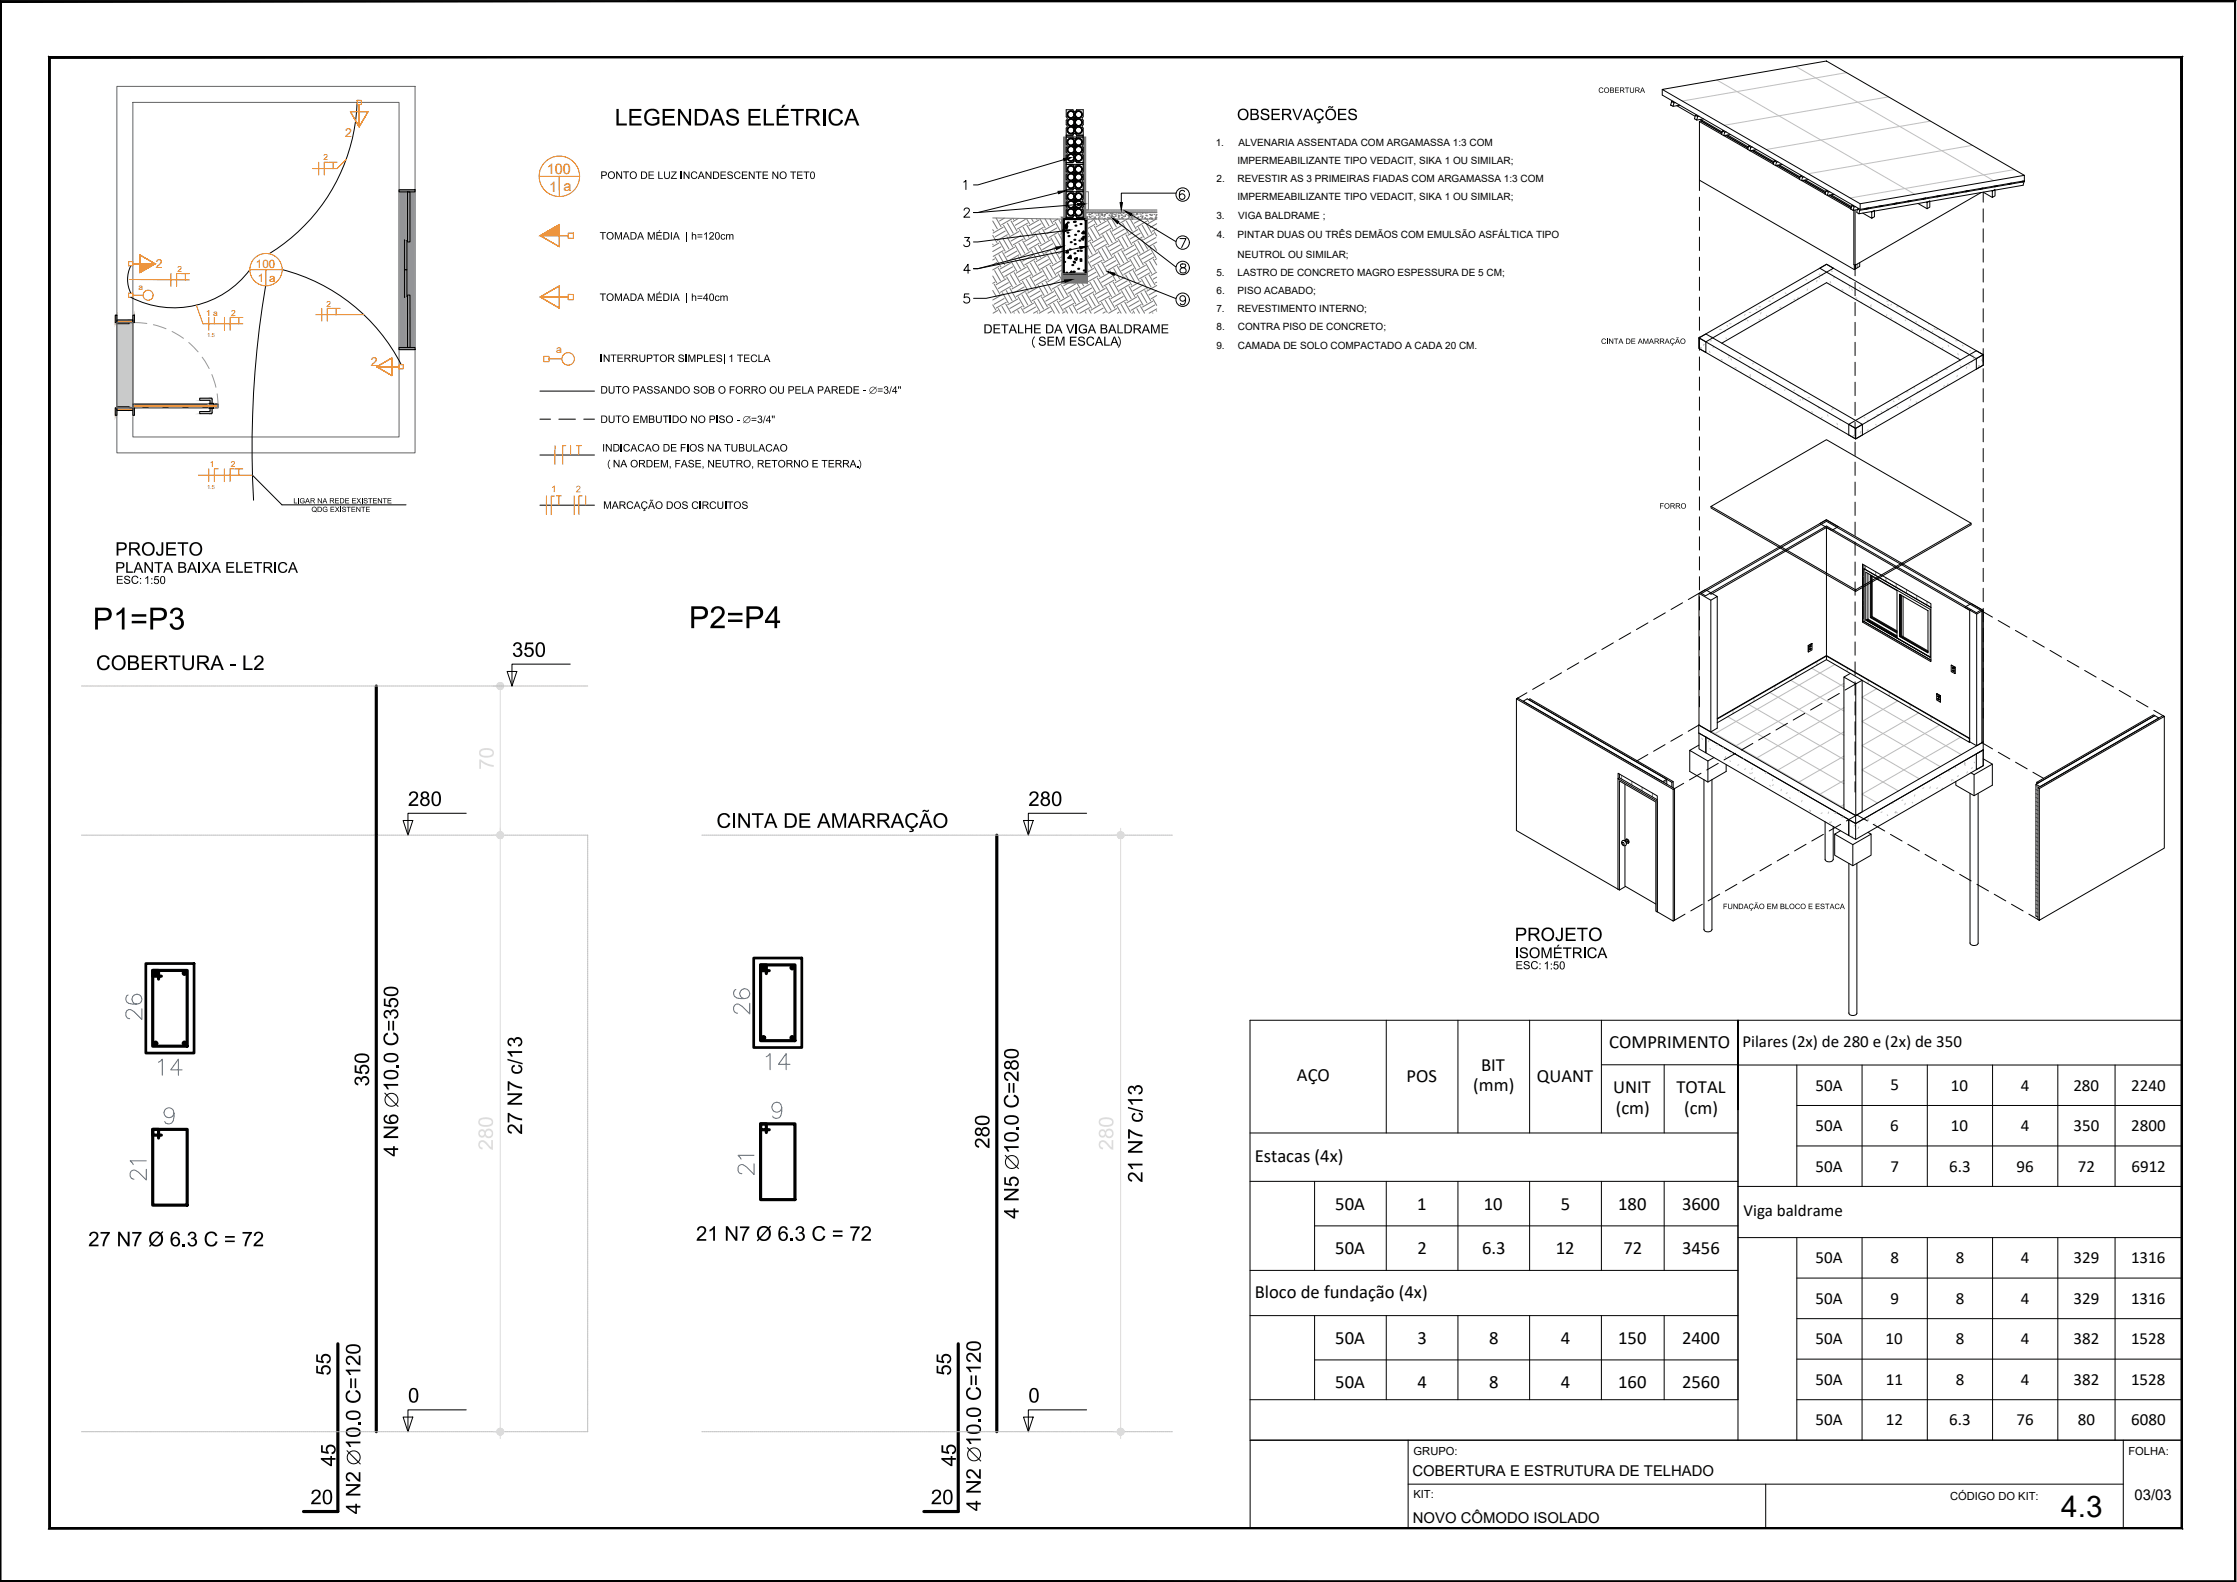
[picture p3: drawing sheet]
<svg xmlns="http://www.w3.org/2000/svg" width="420mm" height="297mm" viewBox="0 0 420 297" stroke-linecap="round" stroke-linejoin="round" font-family="sans-serif">
<defs><g id="words">
<g font-size="6.6" fill="#006edd">
<text x="141.8" y="191.6" transform="rotate(-90 141.8 191.6)">26</text>
<text x="142.5" y="221.9" transform="rotate(-90 142.5 221.9)">21</text>
</g>
<g font-size="6.6">
<text x="28.6" y="203.2">14</text>
<text x="142.5" y="202.1">14</text>
</g>
<g font-size="6.2" fill="#006edd">
<text x="27.5" y="192.6" transform="rotate(-90 27.5 192.6)">26</text>
<text x="28.2" y="223" transform="rotate(-90 28.2 223)">21</text>
</g>
<text font-size="5.6" x="387.2" y="284.8">4.3</text>
<g font-size="3.5">
<text x="302.2" y="196.9">COMPRIMENTO</text>
<text x="243.6" y="203">AÇO</text>
<text x="264.2" y="203.2">POS</text>
<text x="278.2" y="201">BIT</text>
<text x="288.7" y="203.1">QUANT</text>
<text x="276.7" y="204.9">(mm)</text>
<text x="303" y="205.2">UNIT</text>
<text x="303.5" y="209.1">(cm)</text>
<text x="314.9" y="205.2">TOTAL</text>
<text x="316.3" y="209.1">(cm)</text>
<text x="235.7" y="218.2">Estacas (4x)</text>
<text x="250.8" y="227.1">50A</text>
<text x="266.2" y="227.1">1</text>
<text x="278.7" y="227.1">10</text>
<text x="293.2" y="227.1">5</text>
<text x="303.9" y="227.1">180</text>
<text x="315.9" y="227.1">3600</text>
<text x="250.8" y="235.5">50A</text>
<text x="266.2" y="235.5">2</text>
<text x="278.4" y="235.5">6.3</text>
<text x="292.2" y="235.5">12</text>
<text x="304.9" y="235.5">72</text>
<text x="315.9" y="235.5">3456</text>
<text x="235.7" y="243.7">Bloco de fundação (4x)</text>
<text x="250.8" y="252.3">50A</text>
<text x="266.2" y="252.3">3</text>
<text x="279.7" y="252.3">8</text>
<text x="293.2" y="252.3">4</text>
<text x="303.9" y="252.3">150</text>
<text x="315.9" y="252.3">2400</text>
<text x="250.8" y="260.6">50A</text>
<text x="266.2" y="260.6">4</text>
<text x="279.7" y="260.6">8</text>
<text x="293.2" y="260.6">4</text>
<text x="303.9" y="260.6">160</text>
<text x="315.9" y="260.6">2560</text>
</g>
<g font-size="3.2">
<text x="327.3" y="196.6">Pilares (2x) de 280 e (2x) de 350</text>
<text x="341" y="204.8">50A</text>
<text x="355.1" y="204.8">5</text>
<text x="366.4" y="204.8">10</text>
<text x="379.6" y="204.8">4</text>
<text x="389.4" y="204.8">280</text>
<text x="400.3" y="204.8">2240</text>
<text x="341" y="212.4">50A</text>
<text x="355" y="212.4">6</text>
<text x="366.4" y="212.4">10</text>
<text x="379.6" y="212.4">4</text>
<text x="389.4" y="212.4">350</text>
<text x="400.3" y="212.4">2800</text>
<text x="341" y="220">50A</text>
<text x="355" y="220">7</text>
<text x="366.1" y="220">6.3</text>
<text x="378.8" y="220">96</text>
<text x="390.3" y="220">72</text>
<text x="400.3" y="220">6912</text>
<text x="327.5" y="228.4">Viga baldrame</text>
<text x="341" y="237.2">50A</text>
<text x="355" y="237.2">8</text>
<text x="367.3" y="237.2">8</text>
<text x="379.6" y="237.2">4</text>
<text x="389.5" y="237.2">329</text>
<text x="400.3" y="237.2">1316</text>
<text x="341" y="244.8">50A</text>
<text x="355.1" y="244.8">9</text>
<text x="367.3" y="244.8">8</text>
<text x="379.6" y="244.8">4</text>
<text x="389.5" y="244.8">329</text>
<text x="400.3" y="244.8">1316</text>
<text x="341" y="252.4">50A</text>
<text x="354.2" y="252.4">10</text>
<text x="367.3" y="252.4">8</text>
<text x="379.6" y="252.4">4</text>
<text x="389.5" y="252.4">382</text>
<text x="400.3" y="252.4">1528</text>
<text x="341" y="260">50A</text>
<text x="354.2" y="260">11</text>
<text x="367.3" y="260">8</text>
<text x="379.6" y="260">4</text>
<text x="389.5" y="260">382</text>
<text x="400.3" y="260">1528</text>
<text x="341" y="267.6">50A</text>
<text x="354.2" y="267.6">12</text>
<text x="366.1" y="267.6">6.3</text>
<text x="378.8" y="267.6">76</text>
<text x="390.2" y="267.6">80</text>
<text x="400.3" y="267.6">6080</text>
</g>
<g font-size="2.8">
<text x="265.3" y="277.2">COBERTURA E ESTRUTURA DE TELHADO</text>
<text x="400.9" y="281.7">03/03</text>
<text x="265.4" y="285.9">NOVO CÔMODO ISOLADO</text>
</g>
<g font-size="2.7" fill="#ff7f00">
<text x="102.7" y="32.6">100</text>
<text x="103.1" y="36">1</text>
<text x="105.8" y="35.9">a</text>
</g>
<g font-size="2.3" fill="#ff7f00">
<text x="64.8" y="25.7">2</text>
<text x="29.3" y="50.3">2</text>
<text x="69.7" y="68.6">2</text>
</g>
<g font-size="2.2" fill="#ff7f00">
<text x="48.1" y="50.3">100</text>
<text x="48.4" y="52.9">1</text>
<text x="50.6" y="52.9">a</text>
</g>
<g font-size="2.1">
<text x="265.5" y="273.1">GRUPO:</text>
<text x="399.8" y="273.1">FOLHA:</text>
<text x="265.5" y="281.4">KIT:</text>
<text x="366.3" y="281.7">CÓDIGO DO KIT:</text>
</g>
<text font-size="2" fill="#ff7f00" x="104.5" y="66.2">a</text>
<g font-size="1.9">
<text x="228.3" y="27.4">1.</text>
<text x="232.6" y="27.4">ALVENARIA ASSENTADA COM ARGAMASSA 1:3 COM</text>
<text x="228.5" y="34.2">2.</text>
<text x="232.4" y="30.8">IMPERMEABILIZANTE TIPO VEDACIT, SIKA 1 OU SIMILAR;</text>
<text x="232.5" y="34.2">REVESTIR AS 3 PRIMEIRAS FIADAS COM ARGAMASSA 1:3 COM</text>
<text x="228.5" y="41">3.</text>
<text x="232.4" y="37.6">IMPERMEABILIZANTE TIPO VEDACIT, SIKA 1 OU SIMILAR;</text>
<text x="232.6" y="41">VIGA BALDRAME ;</text>
<text x="228.5" y="44.8">4.</text>
<text x="232.5" y="44.8">PINTAR DUAS OU TRÊS DEMÃOS COM EMULSÃO ASFÁLTICA TIPO</text>
<text x="228.5" y="51.8">5.</text>
<text x="232.5" y="48.4">NEUTROL OU SIMILAR;</text>
<text x="232.5" y="51.8">LASTRO DE CONCRETO MAGRO ESPESSURA DE 5 CM;</text>
<text x="228.5" y="58.7">7.</text>
<text x="228.5" y="55.3">6.</text>
<text x="232.5" y="55.3">PISO ACABADO;</text>
<text x="232.5" y="58.7">REVESTIMENTO INTERNO;</text>
<text x="228.5" y="65.5">9.</text>
<text x="228.5" y="62">8.</text>
<text x="232.5" y="62">CONTRA PISO DE CONCRETO;</text>
<text x="232.5" y="65.5">CAMADA DE SOLO COMPACTADO A CADA 20 CM.</text>
</g>
<g font-size="1.6" fill="#ff7f00">
<text x="60.7" y="30.1">2</text>
<text x="33.3" y="51">2</text>
<text x="26" y="54.5">a</text>
<text x="38.7" y="59.3">1 a</text>
<text x="43.4" y="59.3">2</text>
<text x="61.3" y="57.6">2</text>
<text x="39.4" y="87.7">1</text>
<text x="43.4" y="87.7">2</text>
</g>
<g font-size="1.1" fill="#ff7f00">
<text x="38.9" y="63.3">1.5</text>
<text x="38.9" y="91.7">1.5</text>
</g>
</g></defs>
<!-- layer: DT-ARMADURA -->
<g fill="#000">
<path d="M66.6 200h.4v1.1l.7 .2-.2-.4 .2-.7 .4-.3 .7 .1 .5 .5v.8l-.3 .3-.4 .1v-.3l.4-.2 .1-.4-.3-.4-.5-.1-.3 .1-.2 .4v.3l.3 .2-.1 .4-1.4-.3zM66.8 202.4l.6-.2 .4 .4 .1-.3 .3-.2h.7l.4 .5v.7l-.3 .4-.4 .1-.1-.3 .5-.2 .1-.2-.2-.6-.3-.1-.4 .1-.2 .2v.5l-.3-.1-.2-.5-.4-.1-.2 .2-.1 .4 .2 .2 .3 .2v.3l-.3-.1-.4-.6zM59.4 256.5h.3v1l.8 .2-.2-.6 .2-.5 .5-.3 .6 .1 .5 .5v.8l-.3 .3-.4 .1-.1-.3 .5-.3v-.4l-.2-.3-.6-.1-.3 .1-.1 .3v.5l.2 .2v.3l-1.4-.3zM59.4 254.3h.3v1.1l.8 .2-.2-.6 .2-.5 .5-.3 .6 .1 .5 .5v.7l-.3 .4-.4 .1-.1-.3 .5-.3v-.4l-.2-.4h-.5l-.3 .1-.2 .3v.4l.2 .2v.4l-1.4-.3zM64.9 257.2h2.8v.3h-2.1l.4 .7h-.4l-.4-.6-.3-.2zM65.1 254.8l.5-.2h.5l1.3 1.3v-1.4h.3v1.9l-.5-.2-.9-1-.5-.3-.4 .1-.2 .3 .2 .5 .4 .2-.1 .3-.4-.1-.4-.7zM60.3 271.4h.3v1.1l.8 .1-.2-.7 .2-.4 .5-.3 .6 .1 .5 .4v.8l-.3 .4-.4 .1v-.3l.4-.2 .1-.4-.3-.4-.5-.1-.3 .1-.2 .4v.3l.2 .3v.3l-1.4-.3zM65.1 261.4l.6-.4 .1 .4-.5 .4v.7l.4 .4 .9 .1 .6-.2 .2-.6-.1-.6-.6-.2 .1-.4 .5 .2 .4 .7-.1 1-.5 .3-.4 .2h-.6l-.6-.2-.4-.3-.2-.4v-.7zM65 278.7h2.7v.3l-2.1 1.5h2.1v.3h-2.7v-.4l2.1-1.4h-2.1zM65.2 276.7l.4-.3 .5 .1 1.3 1.3v-1.4h.3v1.8l-.5-.2-1.4-1.2h-.3l-.2 .3v.5l.5 .2-.1 .4-.3-.1-.4-.3-.1-.4zM64.9 270.7h2.8v.3h-2.1l.4 .7h-.4l-.3-.6-.4-.2zM67.3 267.1h.4v.4h-.4z"/>
<path d="M58.7 280l.3-.3h.5l.6 .3 .1 .5-.2 .5-1.1 1.1h1.3v.3h-1.8l.3-.6 1-.9 .2-.3-.1-.5-.3-.1-.5 .1-.2 .4h-.3z"/>
<path d="M66.7 198.2l.7-.4 1.3 .1 .6 .4v.6l-.2 .4-.4 .2h-1.4l-.3-.1-.4-.4zM67 198.3l-.2 .5 .5 .4h1.2l.5-.2 .1-.2-.1-.4-.4-.2-1.1-.1z"/>
<path d="M65.1 252.8l.7-.4h1.2l.6 .4 .1 .8-.2 .3-.5 .2h-1.4l-.6-.5-.1-.4zM65.3 253l-.1 .4 .5 .4h1.2l.4-.2 .2-.2-.1-.4-.4-.2h-1.1z"/>
<path d="M65.8 258.8h.3v1.8h-.3zM66.6 258.8h.3v1.8h-.3z"/>
<path d="M60.9 280l.4-.3h.4l.6 .5 .1 .8-.1 .7-.2 .5-.3 .2h-.6l-.5-.4-.1-1.1zM61.2 280.1l-.2 .6v1l.2 .4 .4 .1 .4-.5v-1.3l-.3-.4z"/>
<path d="M60.3 273.8h1.7v-.4h.4v.4h.6v.3h-.6v1.2h-.4l-1.7-1.3zM60.8 274.1l1.2 .8v-.8z"/>
<path d="M65.1 268.4l.8-.4 1.1 .1 .6 .4 .1 .7-.2 .3-.4 .2h-1.5l-.6-.5-.1-.4zM65.3 268.6l-.1 .5 .4 .3h1.2h.4l.3-.4-.2-.4-.4-.2h-1z"/>
<path d="M65.1 265.2l.8-.4 1.2 .1 .6 .5v.6l-.2 .3-.5 .3-1.4-.1-.6-.4-.1-.5zM65.3 265.4l-.1 .5 .5 .3h1.2l.4-.1 .2-.3-.1-.3-.4-.3h-1z"/>
<path d="M65.1 272.4l.1-.1 .4 .4 .6-.4 .6 .1 .4 .2 .5 .8v.5l-.3 .6 .4 .4-.2 .1-.3-.4-.5 .3h-.5l-.7-.3-.5-.8 .1-.6 .2-.4zM65.6 272.9l-.3 .8 .3 .7 .7 .4 .8-.3zM65.7 272.8l1.6 1.5 .2-.9-.4-.6-.7-.3z"/>
<path d="M65 282.7h1.7v-.4h.3v.4h.7v.4h-.7v1.2h-.3l-1.7-1.3zM65.5 283.1l1.2 .8v-.8z"/>
</g>
<path d="M70.7 156.8v112M63.5 252.3v31.5h-6.5" fill="none" stroke="#000" stroke-width=".59"/>
<!-- layer: DT-Cotas -->
<g fill="#dcdcdc">
<path d="M90 142.6h.3l1.4 .8 1 .2v.4l-1.3-.3-1.1-.7v1.4h-.3z"/>
<path d="M90.2 140.8l.9-.3 1.1 .1 .5 .4v.7l-.2 .3-.5 .2h-1.4l-.4-.3-.2-.4v-.4zM90.4 141l-.1 .2v.3l.5 .4h1.2l.5-.4-.1-.4-.5-.2-1-.1z"/>
</g>
<!-- layer: DT-ARMADURA -->
<g fill="#000">
<path d="M72.1 187.5h.3v1.1l.8 .1-.2-.7 .2-.4 .5-.2h.6l.5 .5v.8l-.3 .3-.4 .2-.1-.4 .5-.2v-.4l-.2-.4-.6-.1-.4 .5v.3l.2 .3v.3l-1.4-.2zM72.2 189.9l.3-.2 .3-.1 .5 .4 .4-.4 .6-.1 .5 .6v.7l-.4 .4-.3 .1-.1-.3 .4-.2 .1-.2-.1-.6-.3-.1-.5 .1-.1 .3v.3h-.3l-.1-.4-.4-.2-.4 .3 .1 .4 .4 .2-.1 .4-.2-.1-.4-.5zM72.3 194.1l.5-.2 .1 .4-.4 .1-.2 .3 .2 .8 .4 .3 .8 .1 .5-.2 .3-.4-.1-.7-.6-.4 .1-.3 .4 .1 .4 .3 .1 .4-.1 1-.3 .3-.6 .2-1.2-.1-.3-.3-.3-.6 .1-.6zM74.4 200h.4v.4h-.4zM72.1 211.5h2.7v.4l-2.2 1.4h2.2v.4h-2.7v-.4l2.1-1.4h-2.1zM72 203.5h2.8v.4h-2.2l.4 .6h-.3l-.3-.4-.4-.3z"/>
<path d="M72.3 198l.8-.3 1 .1 .7 .4v.6l-.3 .4-.4 .2h-1.3l-.5-.2-.2-.3v-.5zM72.4 198.3v.5l.5 .3h1.3l.3-.2 .1-.3-.1-.3-.6-.2h-1z"/>
<path d="M72.2 185.6l.8-.3h1.2l.5 .4 .1 .7-.1 .3-.5 .3h-1.5l-.4-.3-.2-.3v-.4zM72.5 185.8l-.2 .5 .5 .4h1.3l.4-.4v-.4l-.5-.3h-1z"/>
<path d="M72.9 191.7h.3v1.8h-.3zM73.7 191.7h.3v1.8h-.3z"/>
<path d="M72.2 201.2l.8-.3h1.1l.6 .4 .1 .7-.2 .4-.5 .2h-1.4l-.4-.2-.2-.4v-.4zM72.5 201.4l-.2 .3v.3l.5 .3h1.3l.3-.2 .1-.2v-.4l-.4-.2-1.1-.1z"/>
<path d="M72.2 205.3l.1-.2 .4 .4 .6-.3h.5l.5 .2 .5 .7v.7l-.3 .6 .4 .3-.2 .1-.3-.3-.5 .3h-.5l-.7-.3-.5-.8 .1-.6 .2-.5zM72.7 205.8l-.3 .4v.5l.3 .6 .6 .3h.5l.5-.2zM72.8 205.6l1.6 1.6 .3-.7-.4-.8-.7-.3z"/>
<path d="M72.3 209.5l.4-.2v.3l-.4 .4 .1 .4 .6 .3h.4l-.4-.5 .1-.5 .5-.4h.7l.5 .5v.7l-.7 .5-.8 .1-.7-.2-.4-.3-.1-.3v-.4zM73.4 210.1a.6 .6 0 0 0 1.2 0 .6 .6 0 0 0-1.2 0z"/>
<path d="M72.1 215.6h1.7v-.4h.3v.4h.7v.3h-.7v1.2h-.3l-1.7-1.2zM72.6 215.9l1.2 .9v-.9z"/>
</g>
<!-- layer: DT-TEXTOS -->
<path d="M75.7 154.1h1.8l-.9 2.7zM87.6 152.7h-11v4.1M75.7 266.1h1.8l-.9 2.7zM87.6 264.7h-11v4.1" fill="none" stroke="#000" stroke-width=".19"/>
<g fill="#000">
<path d="M18.5 123.4l.8-.4 .7 .1 .4 .3 .2 .4-.4 .1-.4-.5h-.7l-.3 .3-.2 .5 .1 .8 .4 .5h.7l.5-.7 .3 .1-.4 .7-.4 .2h-.5l-.8-.4-.3-.8 .1-.7zM26.6 123.1h2v.3h-1.6v.8h1.5v.4h-1.5v.9h1.7v.3h-2.1zM31.7 123.1h2.2v.3h-.9v2.4h-.4v-2.4h-.9zM34.3 123.1h.3l.1 2 .1 .3 .4 .1h.5l.3-.3 .1-2.1h.3v2l-.3 .5-.4 .2h-.6l-.6-.3-.2-.6zM43.2 124.6h1.1v.4h-1.1zM45.7 123.1h.4v2.4h1.3v.3h-1.7zM47.9 123.3l.3-.2 .5-.1 .4 .2 .3 .3v.8l-1.2 1.2h1.3v.3h-1.8l.2-.5 1-.9 .2-.5-.1-.4-.3-.2-.5 .2-.1 .4h-.3zM77 148.9l.3-.2 .5-.1 .4 .1 .3 .3-.1 .8-1.2 1.2h1.3v.3h-1.8l.2-.5 1.1-1 .2-.4-.1-.4-.4-.1-.4 .1-.1 .4h-.4z"/>
<path d="M20.9 124.4a1.4 1.4 0 0 1 2.8 0 1.4 1.4 0 0 1-2.8 0zM21.7 123.5l-.3 .7 .1 .8 .4 .5h.8l.5-.7-.1-1-.4-.4-.3-.1z"/>
<path d="M24 123.1l1.7 .1 .3 .4-.1 .5a.19 .19 0 0 0-.2 .2 .19 .19 0 0 0 .2 .2l.2 .2v.5l-.3 .5-.5 .1h-1.3zM24.4 123.4v.8h1l.2-.2-.1-.5zM24.4 124.5v1h.9l.4-.2v-.4l-.1-.3z"/>
<path d="M29.2 123.1h1.5l.4 .2 .2 .3v.4l-.1 .3-.3 .2a.16 .16 0 0 0-.3 .1 .14 .14 0 0 0 .2 .1l.8 1.1h-.5l-.7-1-.3-.2h-.6v1.2h-.3zM29.5 123.4v.9h1.1l.4-.3-.1-.4-.2-.2z"/>
<path d="M37 123.1h1.7l.4 .3 .1 .3v.4l-.3 .3-.4 .2 .3 .3 .7 .9h-.5l-.6-1-.5-.2h-.5v1.2h-.4zM37.4 123.4v.9h1.1l.3-.3v-.3l-.2-.3z"/>
<path d="M40.5 123.1h.4l1.1 2.7h-.4l-.3-.8h-1.1l-.3 .8h-.4zM40.7 123.3l-.4 1.4h.9z"/>
<path d="M79.1 148.9l.6-.3 .5 .1 .4 .4-.1 .6a.18 .18 0 0 0-.3 .1 .18 .18 0 0 0 .3 .2l.2 .6-.3 .6-.4 .2h-.4l-.5-.3-.2-.3v-.4l.1-.3 .4-.3-.4-.3zM79.4 149.3a.44 .44 0 0 0 .8 0 .44 .44 0 0 0-.8 0zM79.2 150.5a.6 .6 0 0 0 1.2 0 .6 .6 0 0 0-1.2 0z"/>
<path d="M81.4 148.8l.3-.2h.5l.4 .3 .2 .4v1.4l-.3 .5-.4 .2-.7-.2-.3-.5v-1.2zM81.7 148.9l-.3 .6v1.1l.2 .4 .4 .1 .3-.2 .1-.4v-1.1l-.3-.5z"/>
<path d="M77.2 260.7l.4-.1 .5 .1 .4 .6v1.4l-.2 .4-.4 .3-.7-.1-.4-.7v-1.1zM77.4 260.9l-.2 .6v1l.2 .5 .4 .1 .2-.1 .2-.4v-1.2l-.2-.5z"/>
</g>
<!-- layer: 0.01-PRO -->
<g fill="none" stroke="#bababa" stroke-width=".19">
<path d="M15.3 156.8h.2M15.6 156.8h.3M16 156.8h.3M16.4 156.8h.2M16.8 156.8h.2M17.1 156.8h.3M17.5 156.8h.3M17.9 156.8h.2M18.3 156.8h.2M18.6 156.8h.3M19 156.8h.3M19.4 156.8h.2"/>
<path d="M19.8 156.8h.2M20.2 156.8h.2M20.5 156.8h.3M20.9 156.8h.2M21.3 156.8h.2M21.7 156.8h.2M22 156.8h.3M22.4 156.8h.2M22.8 156.8h.2M23.1 156.8h.3M23.5 156.8h.3M23.9 156.8h.3"/>
<path d="M24.3 156.8h.2M24.6 156.8h.3M25 156.8h.3M25.4 156.8h.3M25.8 156.8h.2M26.1 156.8h.3M26.5 156.8h.3M26.9 156.8h.2M27.3 156.8h.2M27.6 156.8h.3M28 156.8h.3M28.4 156.8h.2"/>
<path d="M28.8 156.8h.2M29.1 156.8h.3M29.5 156.8h.3M29.9 156.8h.2M30.3 156.8h.2M30.6 156.8h.3M31 156.8h.3M31.4 156.8h.2M31.8 156.8h.2M32.2 156.8h.2M32.5 156.8h.3M32.9 156.8h.2"/>
<path d="M33.3 156.8h.2M33.7 156.8h.2M34 156.8h.3M34.4 156.8h.2M34.8 156.8h.2M35.1 156.8h.3M35.5 156.8h.3M35.9 156.8h.3M36.3 156.8h.2M36.6 156.8h.3M37 156.8h.3M37.4 156.8h.3"/>
<path d="M37.8 156.8h.2M38.1 156.8h.3M38.5 156.8h.3M38.9 156.8h.2M39.3 156.8h.2M39.6 156.8h.3M40 156.8h.3M40.4 156.8h.2M40.8 156.8h.2M41.1 156.8h.3M41.5 156.8h.3M41.9 156.8h.2"/>
<path d="M42.3 156.8h.2M42.7 156.8h.2M43 156.8h.3M43.4 156.8h.2M43.8 156.8h.2M44.2 156.8h.2M44.5 156.8h.3M44.9 156.8h.2M45.3 156.8h.2M45.7 156.8h.2M46 156.8h.3M46.4 156.8h.3"/>
<path d="M46.8 156.8h.2M47.1 156.8h.3M47.5 156.8h.3M47.9 156.8h.3M48.3 156.8h.2M48.6 156.8h.3M49 156.8h.3M49.4 156.8h.3M49.8 156.8h.2M50.1 156.8h.3M50.5 156.8h.3M50.9 156.8h.2"/>
<path d="M51.3 156.8h.2M51.6 156.8h.3M52 156.8h.3M52.4 156.8h.2M52.8 156.8h.2M53.1 156.8h.3M53.5 156.8h.3M53.9 156.8h.2M54.3 156.8h.2M54.7 156.8h.2M55 156.8h.3M55.4 156.8h.2"/>
<path d="M55.8 156.8h.2M56.2 156.8h.2M56.5 156.8h.3M56.9 156.8h.2M57.3 156.8h.2M57.7 156.8h.2M58 156.8h.3M58.4 156.8h.3M58.8 156.8h.2M59.1 156.8h.3M59.5 156.8h.3M59.9 156.8h.3"/>
<path d="M60.3 156.8h.2M60.6 156.8h.3M61 156.8h.3M61.4 156.8h.3M61.8 156.8h.2M62.1 156.8h.3M62.5 156.8h.3M62.9 156.8h.2M63.3 156.8h.2M63.6 156.8h.3M64 156.8h.3M64.4 156.8h.2"/>
<path d="M64.8 156.8h.2M65.2 156.8h.2M65.5 156.8h.3M65.9 156.8h.2M66.3 156.8h.2M66.7 156.8h.2M67 156.8h.3M67.4 156.8h.2M67.8 156.8h.2M68.2 156.8h.2M68.5 156.8h.3M68.9 156.8h.3"/>
<path d="M69.3 156.8h.2M69.7 156.8h.2M70 156.8h.3M70.4 156.8h.3M70.8 156.8h.2M71.1 156.8h.3M71.5 156.8h.3M71.9 156.8h.3M72.3 156.8h.2M72.6 156.8h.3M73 156.8h.3M73.4 156.8h.3"/>
<path d="M73.8 156.8h.2M74.1 156.8h.3M74.5 156.8h.3M74.9 156.8h.2M75.3 156.8h.2M75.6 156.8h.3M76 156.8h.3M76.4 156.8h.2M76.8 156.8h.2M77.2 156.8h.2M77.5 156.8h.3M77.9 156.8h.2"/>
<path d="M78.3 156.8h.2M78.7 156.8h.2M79 156.8h.3M79.4 156.8h.3M79.8 156.8h.2M80.2 156.8h.2M80.5 156.8h.3M80.9 156.8h.3M81.3 156.8h.2M81.7 156.8h.2M82 156.8h.3M82.4 156.8h.3"/>
<path d="M82.8 156.8h.2M83.1 156.8h.3M83.5 156.8h.3M83.9 156.8h.3M84.3 156.8h.2M84.6 156.8h.3M85 156.8h.3M85.4 156.8h.3M85.8 156.8h.2M86.1 156.8h.3M86.5 156.8h.3M86.9 156.8h.2"/>
<path d="M87.3 156.8h.2M87.7 156.8h.2M88 156.8h.3M88.4 156.8h.2M88.8 156.8h.2M89.2 156.8h.2M89.5 156.8h.3M89.9 156.8h.2M90.3 156.8h.2M90.7 156.8h.2M91 156.8h.3M91.4 156.8h.3"/>
<path d="M91.8 156.8h.2M92.2 156.8h.2M92.5 156.8h.3M92.9 156.8h.3M93.3 156.8h.2M93.7 156.8h.2M94 156.8h.3M94.4 156.8h.3M94.8 156.8h.2M95.1 156.8h.3M95.5 156.8h.3M95.9 156.8h.3"/>
<path d="M96.3 156.8h.2M96.6 156.8h.3M97 156.8h.3M97.4 156.8h.3M97.8 156.8h.2M98.1 156.8h.3M98.5 156.8h.3M98.9 156.8h.2M99.3 156.8h.2M99.7 156.8h.2M100 156.8h.3M100.4 156.8h.2"/>
<path d="M100.8 156.8h.2M101.2 156.8h.2M101.5 156.8h.3M101.9 156.8h.3M102.3 156.8h.2M102.7 156.8h.2M103 156.8h.3M103.4 156.8h.3M103.8 156.8h.2M104.2 156.8h.2M104.5 156.8h.3M104.9 156.8h.3"/>
<path d="M105.3 156.8h.2M105.7 156.8h.2M106 156.8h.3M106.4 156.8h.3M106.8 156.8h.2M107.1 156.8h.3M107.5 156.8h.3M107.9 156.8h.3M108.3 156.8h.2M108.6 156.8h.3M109 156.8h.3M109.4 156.8h.3"/>
<path d="M109.8 156.8h.2M110.2 156.8h.2v.3M110.4 157.2v.2M110.4 157.6v.2M110.4 157.9v.3M110.4 158.3v.2M110.4 158.7v.2M110.4 159.1v.2M110.4 159.4v.3M110.4 159.8v.2M110.4 160.2v.2M110.4 160.6v.2"/>
<path d="M110.4 160.9v.3M110.4 161.3v.3M110.4 161.7v.2M110.4 162.1v.2M110.4 162.4v.3M110.4 162.8v.3M110.4 163.2v.2M110.4 163.6v.2M110.4 163.9v.3M110.4 164.3v.3M110.4 164.7v.2M110.4 165.1v.2"/>
<path d="M110.4 165.4v.3M110.4 165.8v.3M110.4 166.2v.2M110.4 166.5v.3M110.4 166.9v.3M110.4 167.3v.3M110.4 167.7v.2M110.4 168v.3M110.4 168.4v.3M110.4 168.8v.3M110.4 169.2v.2M110.4 169.6v.2"/>
<path d="M110.4 169.9v.3M110.4 170.3v.2M110.4 170.7v.2M110.4 171.1v.2M110.4 171.4v.3M110.4 171.8v.2M110.4 172.2v.2M110.4 172.6v.2M110.4 172.9v.3M110.4 173.3v.3M110.4 173.7v.2M110.4 174.1v.2"/>
<path d="M110.4 174.4v.3M110.4 174.8v.3M110.4 175.2v.2M110.4 175.6v.2M110.4 175.9v.3M110.4 176.3v.3M110.4 176.7v.2M110.4 177.1v.2M110.4 177.4v.3M110.4 177.8v.3M110.4 178.2v.2M110.4 178.5v.3"/>
<path d="M110.4 178.9v.3M110.4 179.3v.3M110.4 179.7v.2M110.4 180.1v.2M110.4 180.4v.3M110.4 180.8v.3M110.4 181.2v.2M110.4 181.6v.2M110.4 181.9v.3M110.4 182.3v.2M110.4 182.7v.2M110.4 183.1v.2"/>
<path d="M110.4 183.4v.3M110.4 183.8v.3M110.4 184.2v.2M110.4 184.6v.2M110.4 184.9v.3M110.4 185.3v.3M110.4 185.7v.2M110.4 186.1v.2M110.4 186.4v.3M110.4 186.8v.3M110.4 187.2v.2M110.4 187.6v.2"/>
<path d="M110.4 187.9v.3M110.4 188.3v.3M110.4 188.7v.2M110.4 189.1v.2M110.4 189.4v.3M110.4 189.8v.3M110.4 190.2v.2M110.4 190.5v.3M110.4 190.9v.3M110.4 191.3v.3M110.4 191.7v.2M110.4 192.1v.2"/>
<path d="M110.4 192.4v.3M110.4 192.8v.3M110.4 193.2v.2M110.4 193.6v.2M110.4 193.9v.3M110.4 194.3v.2M110.4 194.7v.2M110.4 195.1v.2M110.4 195.4v.3M110.4 195.8v.3M110.4 196.2v.2M110.4 196.6v.2"/>
<path d="M110.4 196.9v.3M110.4 197.3v.3M110.4 197.7v.2M110.4 198.1v.2M110.4 198.4v.3M110.4 198.8v.3M110.4 199.2v.2M110.4 199.6v.2M110.4 199.9v.3M110.4 200.3v.3M110.4 200.7v.2M110.4 201.1v.2"/>
<path d="M110.4 201.4v.3M110.4 201.8v.3M110.4 202.2v.2M110.4 202.6v.2M110.4 202.9v.3M110.4 203.3v.3M110.4 203.7v.2M110.4 204.1v.2M110.4 204.4v.3M110.4 204.8v.3M110.4 205.2v.2M110.4 205.6v.2"/>
<path d="M110.4 205.9v.3M110.4 206.3v.3M110.4 206.7v.2M110.4 207.1v.2M110.4 207.4v.3M110.4 207.8v.3M110.4 208.2v.2M110.4 208.6v.2M110.4 208.9v.3M110.4 209.3v.3M110.4 209.7v.2M110.4 210.1v.2"/>
<path d="M110.4 210.4v.3M110.4 210.8v.3M110.4 211.2v.2M110.4 211.6v.2M110.4 211.9v.3M110.4 212.3v.3M110.4 212.7v.2M110.4 213.1v.2M110.4 213.4v.3M110.4 213.8v.3M110.4 214.2v.2M110.4 214.6v.2"/>
<path d="M110.4 214.9v.3M110.4 215.3v.3M110.4 215.7v.2M110.4 216.1v.2M110.4 216.4v.3M110.4 216.8v.3M110.4 217.2v.2M110.4 217.6v.2M110.4 217.9v.3M110.4 218.3v.3M110.4 218.7v.2M110.4 219.1v.2"/>
<path d="M110.4 219.4v.3M110.4 219.8v.3M110.4 220.2v.2M110.4 220.6v.2M110.4 220.9v.3M110.4 221.3v.3M110.4 221.7v.2M110.4 222.1v.2M110.4 222.4v.3M110.4 222.8v.3M110.4 223.2v.2M110.4 223.6v.2"/>
<path d="M110.4 223.9v.3M110.4 224.3v.3M110.4 224.7v.2M110.4 225.1v.2M110.4 225.4v.3M110.4 225.8v.3M110.4 226.2v.2M110.4 226.6v.2M110.4 226.9v.3M110.4 227.3v.3M110.4 227.7v.2M110.4 228.1v.2"/>
<path d="M110.4 228.4v.3M110.4 228.8v.3M110.4 229.2v.2M110.4 229.6v.2M110.4 229.9v.3M110.4 230.3v.3M110.4 230.7v.2M110.4 231.1v.2M110.4 231.4v.3M110.4 231.8v.3M110.4 232.2v.2M110.4 232.6v.2"/>
<path d="M110.4 232.9v.3M110.4 233.3v.3M110.4 233.7v.2M110.4 234.1v.2M110.4 234.4v.3M110.4 234.8v.3M110.4 235.2v.2M110.4 235.6v.2M110.4 235.9v.3M110.4 236.3v.3M110.4 236.7v.2M110.4 237.1v.2"/>
<path d="M110.4 237.4v.3M110.4 237.8v.3M110.4 238.2v.2M110.4 238.6v.2M110.4 238.9v.3M110.4 239.3v.3M110.4 239.7v.2M110.4 240.1v.2M110.4 240.4v.3M110.4 240.8v.3M110.4 241.2v.2M110.4 241.6v.2"/>
<path d="M110.4 241.9v.3M110.4 242.3v.3M110.4 242.7v.2M110.4 243.1v.2M110.4 243.4v.3M110.4 243.8v.3M110.4 244.2v.2M110.4 244.6v.2M110.4 244.9v.3M110.4 245.3v.3M110.4 245.7v.2M110.4 246.1v.2"/>
<path d="M110.4 246.4v.3M110.4 246.8v.3M110.4 247.2v.2M110.4 247.6v.2M110.4 247.9v.3M110.4 248.3v.3M110.4 248.7v.2M110.4 249.1v.2M110.4 249.4v.3M110.4 249.8v.3M110.4 250.2v.2M110.4 250.6v.2"/>
<path d="M110.4 250.9v.3M110.4 251.3v.3M110.4 251.7v.2M110.4 252.1v.2M110.4 252.4v.3M110.4 252.8v.3M110.4 253.2v.2M110.4 253.6v.2M110.4 253.9v.3M110.4 254.3v.3M110.4 254.7v.2M110.4 255.1v.2"/>
<path d="M110.4 255.4v.3M110.4 255.8v.3M110.4 256.2v.2M110.4 256.6v.2M110.4 256.9v.3M110.4 257.3v.3M110.4 257.7v.2M110.4 258.1v.2M110.4 258.4v.3M110.4 258.8v.3M110.4 259.2v.2M110.4 259.6v.2"/>
<path d="M110.4 259.9v.3M15.3 268.8h.2M15.6 268.8h.3M16 268.8h.3M16.4 268.8h.2M16.8 268.8h.2M17.1 268.8h.3M17.5 268.8h.3M17.9 268.8h.2M18.3 268.8h.2M18.6 268.8h.3M19 268.8h.3"/>
<path d="M19.4 268.8h.2M19.8 268.8h.2M20.2 268.8h.2M20.5 268.8h.3M20.9 268.8h.2M21.3 268.8h.2M21.7 268.8h.2M22 268.8h.3M22.4 268.8h.2M22.8 268.8h.2M23.1 268.8h.3M23.5 268.8h.3"/>
<path d="M23.9 268.8h.3M24.3 268.8h.2M24.6 268.8h.3M25 268.8h.3M25.4 268.8h.3M25.8 268.8h.2M26.1 268.8h.3M26.5 268.8h.3M26.9 268.8h.2M27.3 268.8h.2M27.6 268.8h.3M28 268.8h.3"/>
<path d="M28.4 268.8h.2M28.8 268.8h.2M29.1 268.8h.3M29.5 268.8h.3M29.9 268.8h.2M30.3 268.8h.2M30.6 268.8h.3M31 268.8h.3M31.4 268.8h.2M31.8 268.8h.2M32.2 268.8h.2M32.5 268.8h.3"/>
<path d="M32.9 268.8h.2M33.3 268.8h.2M33.7 268.8h.2M34 268.8h.3M34.4 268.8h.2M34.8 268.8h.2M35.1 268.8h.3M35.5 268.8h.3M35.9 268.8h.3M36.3 268.8h.2M36.6 268.8h.3M37 268.8h.3"/>
<path d="M37.4 268.8h.3M37.8 268.8h.2M38.1 268.8h.3M38.5 268.8h.3M38.9 268.8h.2M39.3 268.8h.2M39.6 268.8h.3M40 268.8h.3M40.4 268.8h.2M40.8 268.8h.2M41.1 268.8h.3M41.5 268.8h.3"/>
<path d="M41.9 268.8h.2M42.3 268.8h.2M42.7 268.8h.2M43 268.8h.3M43.4 268.8h.2M43.8 268.8h.2M44.2 268.8h.2M44.5 268.8h.3M44.9 268.8h.2M45.3 268.8h.2M45.7 268.8h.2M46 268.8h.3"/>
<path d="M46.4 268.8h.3M46.8 268.8h.2M47.1 268.8h.3M47.5 268.8h.3M47.9 268.8h.3M48.3 268.8h.2M48.6 268.8h.3M49 268.8h.3M49.4 268.8h.3M49.8 268.8h.2M50.1 268.8h.3M50.5 268.8h.3"/>
<path d="M50.9 268.8h.2M51.3 268.8h.2M51.6 268.8h.3M52 268.8h.3M52.4 268.8h.2M52.8 268.8h.2M53.1 268.8h.3M53.5 268.8h.3M53.9 268.8h.2M54.3 268.8h.2M54.7 268.8h.2M55 268.8h.3"/>
<path d="M55.4 268.8h.2M55.8 268.8h.2M56.2 268.8h.2M56.5 268.8h.3M56.9 268.8h.2M57.3 268.8h.2M57.7 268.8h.2M58 268.8h.3M58.4 268.8h.3M58.8 268.8h.2M59.1 268.8h.3M59.5 268.8h.3"/>
<path d="M59.9 268.8h.3M60.3 268.8h.2M60.6 268.8h.3M61 268.8h.3M61.4 268.8h.3M61.8 268.8h.2M62.1 268.8h.3M62.5 268.8h.3M62.9 268.8h.2M63.3 268.8h.2M63.6 268.8h.3M64 268.8h.3"/>
<path d="M64.4 268.8h.2M64.8 268.8h.2M65.2 268.8h.2M65.5 268.8h.3M65.9 268.8h.2M66.3 268.8h.2M66.7 268.8h.2M67 268.8h.3M67.4 268.8h.2M67.8 268.8h.2M68.2 268.8h.2M68.5 268.8h.3"/>
<path d="M68.9 268.8h.3M69.3 268.8h.2M69.7 268.8h.2M70 268.8h.3M70.4 268.8h.3M70.8 268.8h.2M71.1 268.8h.3M71.5 268.8h.3M71.9 268.8h.3M72.3 268.8h.2M72.6 268.8h.3M73 268.8h.3"/>
<path d="M73.4 268.8h.3M73.8 268.8h.2M74.1 268.8h.3M74.5 268.8h.3M74.9 268.8h.2M75.3 268.8h.2M75.6 268.8h.3M76 268.8h.3M76.4 268.8h.2M76.8 268.8h.2M77.2 268.8h.2M77.5 268.8h.3"/>
<path d="M77.9 268.8h.2M78.3 268.8h.2M78.7 268.8h.2M79 268.8h.3M79.4 268.8h.3M79.8 268.8h.2M80.2 268.8h.2M80.5 268.8h.3M80.9 268.8h.3M81.3 268.8h.2M81.7 268.8h.2M82 268.8h.3"/>
<path d="M82.4 268.8h.3M82.8 268.8h.2M83.1 268.8h.3M83.5 268.8h.3M83.9 268.8h.3M84.3 268.8h.2M84.6 268.8h.3M85 268.8h.3M85.4 268.8h.3M85.8 268.8h.2M86.1 268.8h.3M86.5 268.8h.3"/>
<path d="M86.9 268.8h.2M87.3 268.8h.2M87.7 268.8h.2M88 268.8h.3M88.4 268.8h.2M88.8 268.8h.2M89.2 268.8h.2M89.5 268.8h.3M89.9 268.8h.2M90.3 268.8h.2M90.7 268.8h.2M91 268.8h.3"/>
<path d="M91.4 268.8h.3M91.8 268.8h.2M92.2 268.8h.2M92.5 268.8h.3M92.9 268.8h.3M93.3 268.8h.2M93.7 268.8h.2M94 268.8h.3M94.4 268.8h.3M94.8 268.8h.2M95.1 268.8h.3M95.5 268.8h.3"/>
<path d="M95.9 268.8h.3M96.3 268.8h.2M96.6 268.8h.3M97 268.8h.3M97.4 268.8h.3M97.8 268.8h.2M98.1 268.8h.3M98.5 268.8h.3M98.9 268.8h.2M99.3 268.8h.2M99.7 268.8h.2M100 268.8h.3"/>
<path d="M100.4 268.8h.2M100.8 268.8h.2M101.2 268.8h.2M101.5 268.8h.3M101.9 268.8h.3M102.3 268.8h.2M102.7 268.8h.2M103 268.8h.3M103.4 268.8h.3M103.8 268.8h.2M104.2 268.8h.2M104.5 268.8h.3"/>
<path d="M104.9 268.8h.3M105.3 268.8h.2M105.7 268.8h.2M106 268.8h.3M106.4 268.8h.3M106.8 268.8h.2M107.1 268.8h.3M107.5 268.8h.3M107.9 268.8h.3M108.3 268.8h.2M108.6 268.8h.3M109 268.8h.3"/>
<path d="M109.4 268.8h.3M109.8 268.8h.2M110.4 260.3v.3M110.4 260.7v.2M110.4 261.1v.2M110.4 261.4v.3M110.4 261.8v.3M110.4 262.2v.2M110.4 262.6v.2M110.4 262.9v.3M110.4 263.3v.3M110.4 263.7v.2"/>
<path d="M110.4 264.1v.2M110.4 264.4v.3M110.4 264.8v.3M110.4 265.2v.2M110.4 265.6v.2M110.4 265.9v.3M110.4 266.3v.3M110.4 266.7v.2M110.4 267.1v.2M110.4 267.4v.3M110.4 267.8v.3M110.4 268.2v.2"/>
<path d="M110.4 268.6v.2h-.2"/>
</g>
<!-- layer: DT-Cotas -->
<path d="M92.7 156.8h1.4M94 155.5v114.6M92.7 268.8h1.4" fill="none" stroke="#dcdcdc" stroke-width=".19"/>
<g fill="#dcdcdc" stroke="#dcdcdc" stroke-width=".19">
<path d="M94 268.8h.6v-.2zM94 268.8l.5-.4 .1 .2zM94.3 268.3l-.3 .5 .5-.4z"/>
<path d="M94.1 268.2l-.1 .6 .3-.5zM94 268.2h.1l-.1 .6zM93.7 268.2l.3 .6v-.6z"/>
<path d="M93.6 268.3l.4 .5-.3-.6zM93.6 268.3l.4 .5-.6-.4zM93.4 268.4l-.1 .2 .7 .2z"/>
<path d="M93.3 268.6v.2h.7zM93.3 268.8h.7l-.7 .2zM93.3 269l.1 .2 .6-.4z"/>
<path d="M93.4 269.2l.2 .1 .4-.5zM94 268.8l-.3 .6-.1-.1zM94 268.8l-.3 .6 .3 .1z"/>
<path d="M94 268.8v.7l.1-.1zM94 268.8l.3 .5-.2 .1zM94 268.8l.3 .5 .2-.1z"/>
<path d="M94 268.8l.5 .4 .1-.2zM94 268.8h.6v.2z"/>
<path d="M94 156.8h.6v-.2zM94 156.8l.5-.4 .1 .2zM94.3 156.3l-.3 .5 .5-.4z"/>
<path d="M94.1 156.2l-.1 .6 .3-.5zM94 156.2h.1l-.1 .6zM93.7 156.2l.3 .6v-.6z"/>
<path d="M93.6 156.3l.4 .5-.3-.6zM93.4 156.4l.2-.1 .4 .5zM93.4 156.4l-.1 .2 .7 .2z"/>
<path d="M93.3 156.6v.2h.7zM93.3 156.8h.7l-.7 .2zM93.3 157l.1 .2 .6-.4z"/>
<path d="M93.4 157.2l.2 .1 .4-.5zM94 156.8l-.3 .6-.1-.1zM94 156.8l-.3 .6h.3z"/>
<path d="M94 156.8v.6h.1zM94 156.8l.3 .5-.2 .1zM94 156.8l.3 .5 .2-.1z"/>
<path d="M94 156.8l.5 .4 .1-.2zM94 156.8h.6v.2z"/>
</g>
<g fill="#dcdcdc">
<path d="M90 214.4l.4-.3 .6 .1 1.3 1.2v-1.3h.3v1.8l-.5-.2-1-1.1-.4-.2-.3 .1-.3 .3 .1 .5 .5 .2-.1 .3-.3-.1-.4-.5z"/>
<path d="M90 212.3l.4-.3 .6 .2a.16 .16 0 0 0 .1 .2 .16 .16 0 0 0 .1-.2l.7-.3 .5 .3 .2 .8-.2 .5-.3 .2h-.5l-.2-.1-.3-.4-.3 .4-.6-.1-.4-.6zM90.1 212.8a.45 .45 0 0 0 .9 0 .45 .45 0 0 0-.9 0zM91.2 212.8a.6 .6 0 0 0 1.2 0 .6 .6 0 0 0-1.2 0z"/>
<path d="M90.1 210.1l.7-.3 1.3 .1 .4 .4 .1 .7-.3 .4-.5 .1h-1.4l-.4-.3-.1-.3v-.5zM90.2 210.4l-.1 .5 .4 .3h1.3l.6-.4-.1-.3-.3-.3-1.2-.1z"/>
</g>
<g fill="#000">
<path d="M133.8 114.2l.5-.3 .7-.1 .6 .2 .3 .3 .2 .7-.1 .5-.4 .6-1.5 1.4h2v.4h-2.7l.3-.7 1.5-1.5 .4-.6-.1-.5-.5-.4-.7 .2-.3 .7-.5-.1z"/>
<path d="M129.8 113.8l2.4 .1 .5 .3 .3 .6-.2 .8-.4 .5-.7 .2h-1.3v1.6h-.6zM130.4 114.3v1.5h1.3l.6-.3 .1-.5-.3-.6z"/>
<path d="M136.7 115.1h2.7v.4h-2.7zM136.7 116.3h2.7v.5h-2.7z"/>
<path d="M140.2 113.8l2.4 .1 .5 .3 .2 .7-.1 .7-.4 .5-.7 .2h-1.3v1.6h-.6zM140.8 114.3v1.5l1.6-.1 .3-.2 .1-.5a.72 .72 0 0 0-1-.7z"/>
<path d="M145.5 113.8h.5v2.7h.5v.5h-.5v.9h-.5v-.9h-1.8v-.5zM145.5 114.6l-1.3 1.9h1.3z"/>
</g>
<!-- layer: DT-ARMADURA_NEG -->
<path d="M95.3 198.8l2.8 .8v.3l-2.8-.8zM95.5 195.1l.6-.3 .5 .4 .1-.2 .3-.2h.6l.4 .5v.7l-.2 .3-.5 .2v-.3l.3-.1 .2-.4-.2-.5-.2-.1h-.4l-.2 .3v.4h-.3l-.2-.5-.4-.1-.3 .2v.4l.2 .2 .3 .1-.1 .4-.2-.1-.5-.6zM96.2 200.2l.5-.3v.4l-.4 .2 .1 .5 .4 .3h.5l.3-.1 .2-.4-.1-.4-.4-.2 .1-.3 .3 .1 .4 .5-.1 .6-.4 .5h-1l-.5-.6zM95.3 197.4h2.8v.3h-2.2l.4 .7h-.3l-.3-.5-.4-.3zM95.4 209h.3l1.2 .7 1.2 .3v.4l-1.3-.3-1.1-.7v1.3h-.3zM95.4 203h.2l1.5 .9 1 .2v.3l-1.3-.3-1.1-.7v1.4h-.3zM95.5 211.4l.4-.3 .6 .1 1.2 1.3v-1.4h.4v1.8l-.6-.2-.8-.9-.6-.3h-.3l-.2 .4 .1 .5 .4 .1v.4l-.4-.1-.4-.6zM95.3 205.3h2.8v.3l-2.2 1.5h2.2v.3h-2.8v-.3l2.2-1.5h-2.2z" fill="#000"/>
<!-- layer: DT-ARMADURA -->
<g fill="#000">
<path d="M183.3 214l.4-.2 .6 .1 1.2 1.2v-1.4h.3v1.9l-.4-.2-1.1-1.1-.3-.2-.4 .1-.2 .3 .1 .5 .4 .2v.3l-.4-.1-.4-.6zM188.9 205.8l.4-.2 .1 .3-.5 .5-.1 .4 .2 .4 .4 .3 .8 .1 .5-.2 .3-.4v-.7l-.6-.4 .1-.4 .4 .2 .3 .4 .2 .4-.2 .9-.3 .3-.6 .2h-.7l-.5-.2-.4-.4-.2-.5 .1-.6zM188.6 215.2h2.7v.3h-2.1l.4 .7h-.3l-.3-.5-.4-.3zM188.8 201.5l.4-.3 .5 .1 1.3 1.3v-1.4h.3v1.8l-.5-.2-1-1-.4-.2h-.3l-.2 .2v.6l.5 .2v.4l-.4-.1-.4-.6v-.4zM190.9 211.7h.4v.4h-.4zM188.6 221.1h.3v1.1l.8 .1-.2-.7 .2-.4 .4-.3 .7 .1 .5 .5v.7l-.3 .4-.4 .1v-.3l.4-.2 .1-.4-.4-.5h-.4l-.3 .1-.2 .3v.4l.3 .3-.1 .3-1.4-.3zM188.6 223.2h2.7v.4l-2.1 1.4h2.1v.4h-2.7v-.4l2.1-1.5h-2.1zM175.9 256.5h.3v1l.8 .2-.2-.7 .2-.4 .5-.3 .6 .1 .5 .5v.8l-.3 .3-.4 .1v-.3l.4-.2 .1-.5-.3-.3-.6-.1-.4 .4v.4l.3 .3-.1 .3-1.4-.3zM175.9 254.3h.3v1.1l.8 .2-.2-.7 .2-.4 .4-.3h.6l.6 .5 .1 .3-.1 .5-.3 .4-.4 .1v-.3l.4-.3 .1-.4-.4-.4h-.4l-.3 .1-.2 .3v.4l.3 .2-.1 .4-1.4-.3zM181.5 256.6h2.7v.3h-2.1l.4 .7h-.3l-.3-.4-.4-.4zM181.6 254.3l.5-.3 .5 .1 1.3 1.2v-1.3h.3v1.8l-.5-.2-.8-.9-.6-.4-.3 .1-.2 .2 .1 .6 .4 .2v.3l-.4-.1-.4-.5zM176.8 271.4h.4v1.1l.7 .1-.2-.6 .2-.5 .5-.3 .6 .1 .5 .5v.7l-.3 .4-.4 .1v-.3l.4-.2 .1-.4-.3-.4-.5-.1-.3 .1-.2 .4 .1 .4 .2 .2-.1 .3-1.4-.3z"/>
<path d="M181.6 260.9l.6-.4 .1 .3-.5 .5v.7l.6 .4 .8 .1 .5-.3 .2-.4v-.6l-.6-.4v-.4l.5 .2 .5 .7-.2 1-.4 .4-.6 .1h-.6l-.5-.2-.5-.6-.1-.6zM183.8 266.6h.4v.4h-.4zM181.5 278.1h2.7v.4l-2.1 1.4h2.1v.4h-2.7v-.4l2.1-1.4h-2.1zM181.6 276.1l.4-.2h.5l1.4 1.3v-1.3h.3v1.8l-.5-.2-1-1.1-.4-.2-.3 .1-.3 .4 .2 .5 .4 .1v.3l-.5-.1-.3-.5zM181.5 270.1h2.7v.4h-2.1l.4 .6h-.3l-.3-.4-.4-.4zM175.2 280l.3-.3h.6l.6 .3 .1 .6-.2 .4-1.2 1.1h1.4v.3h-1.8l.2-.6 .9-.8 .3-.5-.1-.4-.3-.1h-.4l-.2 .5h-.4z"/>
<path d="M188.8 197.3l.9-.4 1.1 .2 .5 .4v.7l-.2 .3-.5 .2-1.5-.1-.3-.2-.2-.4v-.4zM189 197.5l-.2 .5 .5 .3h1.3l.5-.3-.1-.5-.5-.2h-1z"/>
<path d="M188.7 199.4l.6-.2h.3l.2 .4 .4-.5h.7l.4 .5v.7l-.5 .5h-.6l-.4-.5-.2 .4h-.5l-.4-.2-.1-.3zM188.8 200a.45 .45 0 0 0 .9 0 .45 .45 0 0 0-.9 0zM190 200a.56 .56 0 0 0 1.1 0 .56 .56 0 0 0-1.1 0z"/>
<path d="M183.2 209.9l.7-.4 1.3 .1 .6 .4 .1 .6-.2 .4-.5 .2h-1.3l-.5-.2-.3-.3zM183.5 210.1l-.1 .5 .6 .3 1.2-.1 .3-.1 .1-.3-.1-.4-.5-.1-.9-.1z"/>
<path d="M183.3 212l.3-.3h.4l.4 .4 .3-.4h.7l.4 .4 .1 .7-.2 .4-.4 .2-.7-.1-.2-.4-.3 .3-.5 .1-.3-.2-.2-.3zM183.3 212.5a.45 .45 0 0 0 .9 0 .45 .45 0 0 0-.9 0zM184.5 212.5a.56 .56 0 0 0 1.1 0 .56 .56 0 0 0-1.1 0z"/>
<path d="M188.8 212.9l1-.3 1.1 .1 .4 .4v.7l-.2 .3-.5 .2-.7 .1-.8-.2-.4-.2-.1-.4v-.4zM189 213.1l-.2 .2 .1 .3 .4 .4h1.2l.4-.2 .2-.2-.1-.4-.4-.2-1-.1z"/>
<path d="M188.8 209.7l.8-.3 1.2 .1 .5 .4v.7l-.2 .3-.5 .2-.9 .1-.6-.2-.3-.2-.2-.4v-.4zM189 210l-.1 .5 .5 .3 1.3-.1 .4-.4-.1-.3-.5-.3h-1z"/>
<path d="M188.8 216.8l.4 .4 .5-.3h.5l.8 .4 .3 .7v.5l-.3 .5 .4 .4-.1 .1-.4-.3-.5 .2h-.7l-.7-.4-.3-.7 .1-.5 .3-.5-.4-.4zM189.2 217.5l-.2 .3-.1 .5 .3 .6 .7 .4h.5l.4-.3zM189.4 217.3l1.5 1.6 .3-.6-.2-.8-.7-.4h-.6z"/>
<path d="M189.4 203.4h.3v1.8h-.3zM190.2 203.4h.3v1.8h-.3z"/>
<path d="M188.6 227.3h1.8v-.4h.3v.4h.6v.3h-.6v1.2h-.3l-1.8-1.3zM189.1 227.6l1.3 .9v-.9z"/>
<path d="M181.6 252.2l.8-.3h1.2l.6 .5v.6l-.2 .4-.4 .1-1.4 .1-.5-.3-.2-.2v-.4zM181.9 252.4l-.1 .5 .5 .3h1.3l.3-.2 .1-.3-.1-.2-.5-.3h-1z"/>
<path d="M182.3 258.3h.3v1.8h-.3zM183.1 258.3h.4v1.8h-.4z"/>
<path d="M177.5 279.9l.4-.2h.4l.4 .3 .1 .3 .1 1.5-.3 .4-.3 .3-.8-.2-.3-.5v-1.2zM177.8 280l-.3 .6v1l.2 .5 .4 .1 .4-.4 .1-1.1-.3-.7z"/>
<path d="M176.8 273.8h1.8v-.4h.3v.4h.6v.3h-.6v1.2h-.3l-1.8-1.3zM177.3 274.1l1.3 .8v-.8z"/>
<path d="M181.6 267.9l.8-.4 1.2 .1 .6 .4v.6l-.2 .4-.4 .2h-1.3l-.4-.1-.4-.4v-.4zM181.9 268l-.1 .2v.3l.4 .3 1.3 .1 .5-.4-.1-.4-.4-.2-.9-.1z"/>
<path d="M181.6 264.7l.8-.4 1.2 .1 .6 .4v.6l-.2 .4-.5 .2h-1.3l-.7-.5v-.4zM181.9 264.8l-.1 .5 .5 .4h1.2l.5-.4-.1-.4-.4-.2-1-.1z"/>
<path d="M181.6 271.9l.1-.2 .4 .4 .4-.2 .5-.1 .8 .3 .5 .8-.1 .6-.3 .4 .4 .4-.1 .1-.4-.3-.4 .2-.7 .1-.6-.3-.4-.9v-.5l.3-.5zM182.1 272.4l-.2 .3-.1 .6 .4 .6 .6 .3 .8-.2zM182.3 272.2l1.5 1.6 .2-.4 .1-.5-.3-.6-.7-.3z"/>
<path d="M181.5 282.2h1.8v-.4h.3v.4h.6v.3h-.6v1.2h-.3l-1.8-1.3zM182 282.5l1.3 .9v-.9z"/>
</g>
<path d="M187.2 156.8v112M180 252.3v31.5h-6.5" fill="none" stroke="#000" stroke-width=".59"/>
<!-- layer: DT-TEXTOS -->
<path d="M192.2 154.1h1.9l-1 2.7zM204.1 152.7h-11v4.1M192.2 266.1h1.9l-1 2.7zM204.1 264.7h-11v4.1" fill="none" stroke="#000" stroke-width=".19"/>
<g fill="#000">
<path d="M135.1 153.1l.7-.4h.7l.4 .3 .2 .4-.3 .1-.4-.5h-.7l-.4 .4-.2 .5 .1 .7 .5 .5h.7l.3-.2 .1-.4 .4 .1-.5 .7-.9 .2-.7-.4-.4-.9 .1-.6zM138.7 152.7h.4l1.4 2.1v-2.1h.3v2.7h-.3l-1.5-2.1v2.1h-.3zM141.2 152.7h2.2v.3h-.9v2.4h-.4v-2.4h-.9zM150.2 152.7h1.9v.3h-1.6v.9h1.5v.3h-1.5v.9h1.7v.3h-2zM156.3 152.7h.5l.8 2.4 .8-2.4h.5v2.7h-.3v-2.3l-.8 2.3h-.3l-.8-2.3v2.3h-.4zM170.3 153.1l.5-.4h.7l.6 .2 .3 .4v.1l-.4 .1-.3-.4-.5-.1-.4 .1-.3 .3-.1 1.1 .5 .6h.7l.3-.2 .2-.4 .3 .1-.3 .6-.8 .3 .1 .1a.37 .37 0 0 1 .2 .5 .37 .37 0 0 1-.6 .1h-.2v-.2h.2a.18 .18 0 0 0 .3 0 .18 .18 0 0 0-.1-.2l-.2-.1 .1-.2-.6-.3-.4-.5-.1-.9zM193.5 148.9l.3-.2 .5-.1 .4 .1 .3 .3 .1 .4-.2 .4-1.2 1.2h1.4v.3h-1.8l.2-.5 1.2-1.3-.1-.5-.3-.1-.5 .1-.1 .4h-.4z"/>
<path d="M144.5 152.7h.4l1.1 2.7h-.4l-.3-.8h-1.1l-.3 .8h-.4zM144.7 153l-.4 1.3h.9z"/>
<path d="M147.4 152.7h1.4l.6 .4 .2 .4 .1 .7-.2 .7-.4 .4-.5 .1h-1.2zM147.8 153v2.1l1.1-.1 .3-.3 .1-.4-.1-.9-.5-.4z"/>
<path d="M154.5 152.7h.4l1.1 2.7h-.4l-.3-.8h-1.1l-.4 .8h-.3zM154.7 153l-.4 1.3h.9z"/>
<path d="M160.3 152.7h.4l1.1 2.7h-.4l-.4-.8h-1.1l-.3 .8h-.4zM160.4 153l-.4 1.3h.9z"/>
<path d="M162.1 152.7h1.5l.5 .2 .2 .4-.1 .4-.2 .3-.5 .2 .4 .3 .6 .9h-.5l-.6-.9-.4-.3h-.6v1.2h-.3zM162.4 153v.9h1.1l.4-.3-.1-.4-.2-.2z"/>
<path d="M164.8 152.7h1.5l.5 .2 .2 .4v.4l-.3 .3-.5 .2 .5 .4 .5 .8h-.4l-.6-.9-.4-.3h-.6v1.2h-.4zM165.2 153v.9h1l.4-.3v-.3l-.2-.3z"/>
<path d="M168.3 152.7h.4l1.1 2.7h-.4l-.3-.8h-1.1l-.3 .8h-.4zM168.5 153l-.4 1.3h.9z"/>
<path d="M173.7 152.7h.3l1.2 2.7h-.5l-.3-.8h-1.1l-.3 .8h-.4zM173.8 153l-.4 1.3h.9zM173.4 152.2l.3-.2 .5 .2 .1-.2h.2l-.1 .4h-.5a.26 .26 0 0 0-.2-.1 .26 .26 0 0 0-.2 .2h-.3z"/>
<path d="M175.3 154a1.38 1.38 0 0 1 2.7 0 1.38 1.38 0 0 1-2.7 0zM176 153.2l-.3 .6 .1 .9 .5 .4h.7l.5-.6-.1-1.1-.3-.3-.4-.1z"/>
<path d="M195.6 148.9l.6-.3 .6 .1 .3 .4-.1 .6a.18 .18 0 0 0-.2 .1 .18 .18 0 0 0 .2 .2l.2 .4-.1 .7-.6 .3-.8-.2-.2-.4-.1-.4 .2-.4 .4-.2-.4-.3zM195.9 149.3a.45 .45 0 0 0 .9 0 .45 .45 0 0 0-.9 0zM195.8 150.5a.56 .56 0 0 0 1.1 0 .56 .56 0 0 0-1.1 0z"/>
<path d="M197.9 148.8l.3-.2h.5l.5 .5 .1 .6v.9l-.1 .4-.4 .3h-.6l-.5-.4-.1-1.2zM198.2 148.9l-.3 .6 .1 1.1 .2 .4 .4 .1 .3-.4 .1-1.3-.4-.5z"/>
<path d="M193.7 260.7l.4-.1 .5 .1 .3 .2 .2 .5-.1 1.4-.2 .4-.4 .2-.7-.1-.3-.7v-1.2zM193.9 260.9l-.2 .6v1.1l.3 .4 .3 .1 .4-.4v-1.2l-.2-.6z"/>
</g>
<path d="M137.8 152.7v2.7" fill="none" stroke="#000" stroke-width=".36"/>
<!-- layer: 0.01-PRO -->
<g fill="none" stroke="#bababa" stroke-width=".19">
<path d="M131.8 156.8h.3M132.2 156.8h.2M132.6 156.8h.2M132.9 156.8h.3M133.3 156.8h.3M133.7 156.8h.2M134.1 156.8h.2M134.4 156.8h.3M134.8 156.8h.3M135.2 156.8h.2M135.6 156.8h.2M135.9 156.8h.3"/>
<path d="M136.3 156.8h.3M136.7 156.8h.2M137.1 156.8h.2M137.4 156.8h.3M137.8 156.8h.3M138.2 156.8h.2M138.6 156.8h.2M138.9 156.8h.3M139.3 156.8h.3M139.7 156.8h.2M140.1 156.8h.2M140.4 156.8h.3"/>
<path d="M140.8 156.8h.3M141.2 156.8h.2M141.6 156.8h.2M141.9 156.8h.3M142.3 156.8h.3M142.7 156.8h.2M143.1 156.8h.2M143.4 156.8h.3M143.8 156.8h.3M144.2 156.8h.2M144.6 156.8h.2M144.9 156.8h.3"/>
<path d="M145.3 156.8h.3M145.7 156.8h.2M146.1 156.8h.2M146.4 156.8h.3M146.8 156.8h.3M147.2 156.8h.2M147.6 156.8h.2M147.9 156.8h.3M148.3 156.8h.3M148.7 156.8h.2M149.1 156.8h.2M149.4 156.8h.3"/>
<path d="M149.8 156.8h.3M150.2 156.8h.2M150.6 156.8h.2M150.9 156.8h.3M151.3 156.8h.3M151.7 156.8h.2M152.1 156.8h.2M152.4 156.8h.3M152.8 156.8h.3M153.2 156.8h.2M153.6 156.8h.2M153.9 156.8h.3"/>
<path d="M154.3 156.8h.3M154.7 156.8h.2M155.1 156.8h.2M155.4 156.8h.3M155.8 156.8h.3M156.2 156.8h.2M156.6 156.8h.2M157 156.8h.2M157.3 156.8h.3M157.7 156.8h.2M158.1 156.8h.2M158.5 156.8h.2"/>
<path d="M158.8 156.8h.3M159.2 156.8h.2M159.6 156.8h.2M159.9 156.8h.3M160.3 156.8h.3M160.7 156.8h.3M161.1 156.8h.2M161.4 156.8h.3M161.8 156.8h.3M162.2 156.8h.3M162.6 156.8h.2M162.9 156.8h.3"/>
<path d="M163.3 156.8h.3M163.7 156.8h.2M164.1 156.8h.2M164.4 156.8h.3M164.8 156.8h.3M165.2 156.8h.2M165.6 156.8h.2M165.9 156.8h.3M166.3 156.8h.3M166.7 156.8h.2M167.1 156.8h.2M167.4 156.8h.3"/>
<path d="M167.8 156.8h.3M168.2 156.8h.2M168.6 156.8h.2M169 156.8h.2M169.3 156.8h.3M169.7 156.8h.2M170.1 156.8h.2M170.5 156.8h.2M170.8 156.8h.3M171.2 156.8h.2M171.6 156.8h.2M171.9 156.8h.3"/>
<path d="M172.3 156.8h.3M172.7 156.8h.3M173.1 156.8h.2M173.4 156.8h.3M173.8 156.8h.3M174.2 156.8h.3M174.6 156.8h.2M174.9 156.8h.3M175.3 156.8h.3M175.7 156.8h.2M176.1 156.8h.2M176.4 156.8h.3"/>
<path d="M176.8 156.8h.3M177.2 156.8h.2M177.6 156.8h.2M177.9 156.8h.3M178.3 156.8h.3M178.7 156.8h.2M179.1 156.8h.2M179.5 156.8h.2M179.8 156.8h.3M180.2 156.8h.2M180.6 156.8h.2M181 156.8h.2"/>
<path d="M181.3 156.8h.3M181.7 156.8h.2M182.1 156.8h.2M182.5 156.8h.2M182.8 156.8h.3M183.2 156.8h.3M183.6 156.8h.2M183.9 156.8h.3M184.3 156.8h.3M184.7 156.8h.3M185.1 156.8h.2M185.4 156.8h.3"/>
<path d="M185.8 156.8h.3M186.2 156.8h.3M186.6 156.8h.2M186.9 156.8h.3M187.3 156.8h.3M187.7 156.8h.2M188.1 156.8h.2M188.4 156.8h.3M188.8 156.8h.3M189.2 156.8h.2M189.6 156.8h.2M189.9 156.8h.3"/>
<path d="M190.3 156.8h.3M190.7 156.8h.2M191.1 156.8h.2M191.5 156.8h.2M191.8 156.8h.3M192.2 156.8h.2M192.6 156.8h.2M193 156.8h.2M193.3 156.8h.3M193.7 156.8h.3M194.1 156.8h.2M194.5 156.8h.2"/>
<path d="M194.8 156.8h.3M195.2 156.8h.3M195.6 156.8h.2M195.9 156.8h.3M196.3 156.8h.3M196.7 156.8h.3M197.1 156.8h.2M197.4 156.8h.3M197.8 156.8h.3M198.2 156.8h.3M198.6 156.8h.2M198.9 156.8h.3"/>
<path d="M199.3 156.8h.3M199.7 156.8h.2M200.1 156.8h.2M200.4 156.8h.3M200.8 156.8h.3M201.2 156.8h.2M201.6 156.8h.2M202 156.8h.2M202.3 156.8h.3M202.7 156.8h.2M203.1 156.8h.2M203.5 156.8h.2"/>
<path d="M203.8 156.8h.3M204.2 156.8h.2M204.6 156.8h.2M205 156.8h.2M205.3 156.8h.3M205.7 156.8h.3M206.1 156.8h.2M206.5 156.8h.2M206.8 156.8h.3M207.2 156.8h.3M207.6 156.8h.2M207.9 156.8h.3"/>
<path d="M208.3 156.8h.3M208.7 156.8h.3M209.1 156.8h.2M209.4 156.8h.3M209.8 156.8h.3M210.2 156.8h.3M210.6 156.8h.2M210.9 156.8h.3M211.3 156.8h.3M211.7 156.8h.2M212.1 156.8h.2M212.4 156.8h.3"/>
<path d="M212.8 156.8h.3M213.2 156.8h.2M213.6 156.8h.2M214 156.8h.2M214.3 156.8h.3M214.7 156.8h.2M215.1 156.8h.2M215.5 156.8h.2M215.8 156.8h.3M216.2 156.8h.3M216.6 156.8h.2M217 156.8h.2"/>
<path d="M217.3 156.8h.3M217.7 156.8h.3M218.1 156.8h.2M218.5 156.8h.2M218.8 156.8h.3M219.2 156.8h.3M219.6 156.8h.2M219.9 156.8h.3M131.8 268.8h.3M132.2 268.8h.2M132.6 268.8h.2M132.9 268.8h.3"/>
<path d="M133.3 268.8h.3M133.7 268.8h.2M134.1 268.8h.2M134.4 268.8h.3M134.8 268.8h.3M135.2 268.8h.2M135.6 268.8h.2M135.9 268.8h.3M136.3 268.8h.3M136.7 268.8h.2M137.1 268.8h.2M137.4 268.8h.3"/>
<path d="M137.8 268.8h.3M138.2 268.8h.2M138.6 268.8h.2M138.9 268.8h.3M139.3 268.8h.3M139.7 268.8h.2M140.1 268.8h.2M140.4 268.8h.3M140.8 268.8h.3M141.2 268.8h.2M141.6 268.8h.2M141.9 268.8h.3"/>
<path d="M142.3 268.8h.3M142.7 268.8h.2M143.1 268.8h.2M143.4 268.8h.3M143.8 268.8h.3M144.2 268.8h.2M144.6 268.8h.2M144.9 268.8h.3M145.3 268.8h.3M145.7 268.8h.2M146.1 268.8h.2M146.4 268.8h.3"/>
<path d="M146.8 268.8h.3M147.2 268.8h.2M147.6 268.8h.2M147.9 268.8h.3M148.3 268.8h.3M148.7 268.8h.2M149.1 268.8h.2M149.4 268.8h.3M149.8 268.8h.3M150.2 268.8h.2M150.6 268.8h.2M150.9 268.8h.3"/>
<path d="M151.3 268.8h.3M151.7 268.8h.2M152.1 268.8h.2M152.4 268.8h.3M152.8 268.8h.3M153.2 268.8h.2M153.6 268.8h.2M153.9 268.8h.3M154.3 268.8h.3M154.7 268.8h.2M155.1 268.8h.2M155.4 268.8h.3"/>
<path d="M155.8 268.8h.3M156.2 268.8h.2M156.6 268.8h.2M157 268.8h.2M157.3 268.8h.3M157.7 268.8h.2M158.1 268.8h.2M158.5 268.8h.2M158.8 268.8h.3M159.2 268.8h.2M159.6 268.8h.2M159.9 268.8h.3"/>
<path d="M160.3 268.8h.3M160.7 268.8h.3M161.1 268.8h.2M161.4 268.8h.3M161.8 268.8h.3M162.2 268.8h.3M162.6 268.8h.2M162.9 268.8h.3M163.3 268.8h.3M163.7 268.8h.2M164.1 268.8h.2M164.4 268.8h.3"/>
<path d="M164.8 268.8h.3M165.2 268.8h.2M165.6 268.8h.2M165.9 268.8h.3M166.3 268.8h.3M166.7 268.8h.2M167.1 268.8h.2M167.4 268.8h.3M167.8 268.8h.3M168.2 268.8h.2M168.6 268.8h.2M169 268.8h.2"/>
<path d="M169.3 268.8h.3M169.7 268.8h.2M170.1 268.8h.2M170.5 268.8h.2M170.8 268.8h.3M171.2 268.8h.2M171.6 268.8h.2M171.9 268.8h.3M172.3 268.8h.3M172.7 268.8h.3M173.1 268.8h.2M173.4 268.8h.3"/>
<path d="M173.8 268.8h.3M174.2 268.8h.3M174.6 268.8h.2M174.9 268.8h.3M175.3 268.8h.3M175.7 268.8h.2M176.1 268.8h.2M176.4 268.8h.3M176.8 268.8h.3M177.2 268.8h.2M177.6 268.8h.2M177.9 268.8h.3"/>
<path d="M178.3 268.8h.3M178.7 268.8h.2M179.1 268.8h.2M179.5 268.8h.2M179.8 268.8h.3M180.2 268.8h.2M180.6 268.8h.2M181 268.8h.2M181.3 268.8h.3M181.7 268.8h.2M182.1 268.8h.2M182.5 268.8h.2"/>
<path d="M182.8 268.8h.3M183.2 268.8h.3M183.6 268.8h.2M183.9 268.8h.3M184.3 268.8h.3M184.7 268.8h.3M185.1 268.8h.2M185.4 268.8h.3M185.8 268.8h.3M186.2 268.8h.3M186.6 268.8h.2M186.9 268.8h.3"/>
<path d="M187.3 268.8h.3M187.7 268.8h.2M188.1 268.8h.2M188.4 268.8h.3M188.8 268.8h.3M189.2 268.8h.2M189.6 268.8h.2M189.9 268.8h.3M190.3 268.8h.3M190.7 268.8h.2M191.1 268.8h.2M191.5 268.8h.2"/>
<path d="M191.8 268.8h.3M192.2 268.8h.2M192.6 268.8h.2M193 268.8h.2M193.3 268.8h.3M193.7 268.8h.3M194.1 268.8h.2M194.5 268.8h.2M194.8 268.8h.3M195.2 268.8h.3M195.6 268.8h.2M195.9 268.8h.3"/>
<path d="M196.3 268.8h.3M196.7 268.8h.3M197.1 268.8h.2M197.4 268.8h.3M197.8 268.8h.3M198.2 268.8h.3M198.6 268.8h.2M198.9 268.8h.3M199.3 268.8h.3M199.7 268.8h.2M200.1 268.8h.2M200.4 268.8h.3"/>
<path d="M200.8 268.8h.3M201.2 268.8h.2M201.6 268.8h.2M202 268.8h.2M202.3 268.8h.3M202.7 268.8h.2M203.1 268.8h.2M203.5 268.8h.2M203.8 268.8h.3M204.2 268.8h.2M204.6 268.8h.2M205 268.8h.2"/>
<path d="M205.3 268.8h.3M205.7 268.8h.3M206.1 268.8h.2M206.5 268.8h.2M206.8 268.8h.3M207.2 268.8h.3M207.6 268.8h.2M207.9 268.8h.3M208.3 268.8h.3M208.7 268.8h.3M209.1 268.8h.2M209.4 268.8h.3"/>
<path d="M209.8 268.8h.3M210.2 268.8h.3M210.6 268.8h.2M210.9 268.8h.3M211.3 268.8h.3M211.7 268.8h.2M212.1 268.8h.2M212.4 268.8h.3M212.8 268.8h.3M213.2 268.8h.2M213.6 268.8h.2M214 268.8h.2"/>
<path d="M214.3 268.8h.3M214.7 268.8h.2M215.1 268.8h.2M215.5 268.8h.2M215.8 268.8h.3M216.2 268.8h.3M216.6 268.8h.2M217 268.8h.2M217.3 268.8h.3M217.7 268.8h.3M218.1 268.8h.2M218.5 268.8h.2"/>
<path d="M218.8 268.8h.3M219.2 268.8h.3M219.6 268.8h.2M219.9 268.8h.3"/>
</g>
<!-- layer: DT-Cotas -->
<path d="M209.2 156.8h1.4M210.5 155.5v114.6M209.2 268.8h1.4" fill="none" stroke="#dcdcdc" stroke-width=".19"/>
<g fill="#dcdcdc" stroke="#dcdcdc" stroke-width=".19">
<path d="M210.5 268.8h.6v-.2zM210.5 268.8l.5-.4 .1 .2zM210.9 268.3l-.4 .5 .5-.4z"/>
<path d="M210.7 268.2l-.2 .6 .4-.5zM210.5 268.2h.2l-.2 .6zM210.3 268.2l.2 .6v-.6z"/>
<path d="M210.1 268.3l.4 .5-.2-.6zM210.1 268.3l.4 .5-.5-.4zM210 268.4l-.1 .2 .6 .2z"/>
<path d="M209.9 268.6l-.1 .2h.7zM209.8 268.8h.7l-.6 .2zM209.9 269l.1 .2 .5-.4z"/>
<path d="M210 269.2l.1 .1 .4-.5zM210.5 268.8l-.2 .6-.2-.1zM210.5 268.8l-.2 .6 .2 .1z"/>
<path d="M210.5 268.8v.7l.2-.1zM210.5 268.8l.4 .5-.2 .1zM210.5 268.8l.4 .5 .1-.1z"/>
<path d="M210.5 268.8l.5 .4 .1-.2zM210.5 268.8h.6v.2z"/>
<path d="M210.5 156.8h.6v-.2zM210.5 156.8l.5-.4 .1 .2zM210.9 156.3l-.4 .5 .5-.4z"/>
<path d="M210.7 156.2l-.2 .6 .4-.5zM210.5 156.2h.2l-.2 .6zM210.3 156.2l.2 .6v-.6z"/>
<path d="M210.1 156.3l.4 .5-.2-.6zM210 156.4l.1-.1 .4 .5zM210 156.4l-.1 .2 .6 .2z"/>
<path d="M209.9 156.6l-.1 .2h.7zM209.8 156.8h.7l-.6 .2zM209.9 157l.1 .2 .5-.4z"/>
<path d="M210 157.2l.1 .1 .4-.5zM210.5 156.8l-.2 .6-.2-.1zM210.5 156.8l-.2 .6h.2z"/>
<path d="M210.5 156.8v.6h.2zM210.5 156.8l.4 .5-.2 .1zM210.5 156.8l.4 .5 .1-.1z"/>
<path d="M210.5 156.8l.5 .4 .1-.2zM210.5 156.8h.6v.2z"/>
</g>
<g fill="#dcdcdc">
<path d="M206.5 214.4l.5-.3 .5 .1 1.3 1.2v-1.3h.3v1.8l-.5-.2-1-1.1-.4-.2h-.3l-.2 .3 .1 .6 .4 .2v.3l-.4-.1-.4-.6z"/>
<path d="M206.5 212.3l.3-.2 .4-.1 .4 .4 .4-.4h.7l.4 .4v.8l-.2 .3-.4 .2-.6-.1-.3-.4-.3 .4h-.5l-.2-.2-.2-.4zM206.6 212.8a.45 .45 0 0 0 .9 0 .45 .45 0 0 0-.9 0zM207.8 212.8a.56 .56 0 0 0 1.1 0 .56 .56 0 0 0-1.1 0z"/>
<path d="M206.5 210.2l.8-.4 1.3 .1 .5 .4v.7l-.1 .3-.5 .2h-1.4l-.7-.5v-.4zM206.7 210.4v.5l.6 .3h1.1l.5-.4-.2-.4-.4-.2h-1.1z"/>
</g>
<g fill="#000">
<path d="M21.9 115.1l.6-.4 .6-.6h.3v4.1h-.5v-3.2l-1 .6zM32.3 114.4l.6-.3h.7l.5 .3 .3 .6-.2 .6-.4 .4 .4 .1 .2 .4 .1 .9-.5 .7-1 .2-.8-.4-.3-.8 .5-.1 .2 .6 .4 .2h.4l.3-.1 .3-.5v-.4l-.3-.5h-.8v-.5h.3a.69 .69 0 0 0 .6-.8 .69 .69 0 0 0-.8-.6 .69 .69 0 0 0-.6 .8l-.5-.1z"/>
<path d="M17.9 114.1l2.3 .1 .5 .3 .3 .7-.1 .6-.5 .6-.7 .1h-1.3v1.7h-.5zM18.4 114.6v1.4h1.6l.4-.4v-.5a.72 .72 0 0 0-.9-.5z"/>
<path d="M24.7 115.3h2.8v.5h-2.8zM24.7 116.6h2.8v.4h-2.8z"/>
<path d="M28.2 114.1l2.4 .1 .5 .3 .2 .5-.1 .9-.4 .5-.7 .1h-1.3v1.7h-.6zM28.8 114.6v1.4h1.4l.5-.3 .1-.5-.3-.5z"/>
</g>
<!-- layer: DT-ARMADURA_NEG -->
<path d="M211.9 207.8l2.8 .8v.3l-2.8-.8zM211.9 212h.3l1.3 .8 1.1 .3v.3l-1.4-.3-1-.6v1.3h-.3zM212.1 204l.6-.1 .4 .3 .4-.4h.6l.5 .5v.7l-.3 .4-.4 .1-.1-.3 .4-.2 .2-.2-.3-.6-.4-.1-.3 .1-.1 .3v.4l-.3-.1-.2-.5-.3-.1-.4 .4 .1 .3 .4 .3v.3l-.3-.1-.3-.2-.2-.4 .1-.5zM212.8 209.2l.4-.3v.4l-.3 .3v.4l.3 .2 .6 .1 .3-.1 .2-.3v-.4l-.4-.3v-.3l.3 .1 .4 .5-.1 .7-.6 .4-.9-.1-.4-.5v-.5zM211.8 218.5h2.8v.3h-2.2l.5 .7h-.4l-.7-.8zM211.9 214.3h2.7v.4l-2.2 1.4h2.2v.3h-2.7v-.3l2.1-1.5h-2.1zM211.8 206.4h2.8v.3h-2.2l.5 .7h-.4l-.7-.8zM212 220.4l.4-.3 .6 .1 1.3 1.3v-1.4h.3v1.8l-.5-.1-1-1.1-.4-.2-.4 .1-.2 .3 .1 .4 .5 .2-.1 .4-.4-.2-.4-.6z" fill="#000"/>
<!-- layer: DT-ARMADURA -->
<path d="M70.7 128.8v28" fill="none" stroke="#000" stroke-width=".59"/>
<!-- layer: DT-Cotas -->
<path d="M92.7 128.8h1.4M94 128.8v28" fill="none" stroke="#dcdcdc" stroke-width=".19"/>
<g fill="#dcdcdc" stroke="#dcdcdc" stroke-width=".19">
<path d="M94 128.8h.6v-.2zM94 128.8l.5-.4 .1 .2zM94.3 128.3l-.3 .5 .5-.4z"/>
<path d="M94.1 128.2l-.1 .6 .3-.5zM94 128.2h.1l-.1 .6zM93.7 128.2l.3 .6v-.6z"/>
<path d="M93.6 128.3l.4 .5-.3-.6zM93.6 128.3l.4 .5-.6-.4zM93.4 128.4l-.1 .2 .7 .2z"/>
<path d="M93.3 128.6v.2h.7zM93.3 128.8h.7l-.7 .2zM93.3 129l.1 .2 .6-.4z"/>
<path d="M93.4 129.2l.2 .1 .4-.5zM94 128.8l-.3 .6-.1-.1zM94 128.8l-.3 .6h.3z"/>
<path d="M94 128.8v.6h.1zM94 128.8l.3 .5-.2 .1zM94 128.8l.3 .5 .2-.1z"/>
<path d="M94 128.8l.5 .4 .1-.2zM94 128.8h.6v.2z"/>
</g>
<!-- layer: 0.01-PRO -->
<g fill="none" stroke="#bababa" stroke-width=".19">
<path d="M15.3 128.8h.2M15.6 128.8h.3M16 128.8h.3M16.4 128.8h.2M16.8 128.8h.2M17.1 128.8h.3M17.5 128.8h.3M17.9 128.8h.2M18.3 128.8h.2M18.6 128.8h.3M19 128.8h.3M19.4 128.8h.2"/>
<path d="M19.8 128.8h.2M20.2 128.8h.2M20.5 128.8h.3M20.9 128.8h.2M21.3 128.8h.2M21.7 128.8h.2M22 128.8h.3M22.4 128.8h.2M22.8 128.8h.2M23.1 128.8h.3M23.5 128.8h.3M23.9 128.8h.3"/>
<path d="M24.3 128.8h.2M24.6 128.8h.3M25 128.8h.3M25.4 128.8h.3M25.8 128.8h.2M26.1 128.8h.3M26.5 128.8h.3M26.9 128.8h.2M27.3 128.8h.2M27.6 128.8h.3M28 128.8h.3M28.4 128.8h.2"/>
<path d="M28.8 128.8h.2M29.1 128.8h.3M29.5 128.8h.3M29.9 128.8h.2M30.3 128.8h.2M30.6 128.8h.3M31 128.8h.3M31.4 128.8h.2M31.8 128.8h.2M32.2 128.8h.2M32.5 128.8h.3M32.9 128.8h.2"/>
<path d="M33.3 128.8h.2M33.7 128.8h.2M34 128.8h.3M34.4 128.8h.2M34.8 128.8h.2M35.1 128.8h.3M35.5 128.8h.3M35.9 128.8h.3M36.3 128.8h.2M36.6 128.8h.3M37 128.8h.3M37.4 128.8h.3"/>
<path d="M37.8 128.8h.2M38.1 128.8h.3M38.5 128.8h.3M38.9 128.8h.2M39.3 128.8h.2M39.6 128.8h.3M40 128.8h.3M40.4 128.8h.2M40.8 128.8h.2M41.1 128.8h.3M41.5 128.8h.3M41.9 128.8h.2"/>
<path d="M42.3 128.8h.2M42.7 128.8h.2M43 128.8h.3M43.4 128.8h.2M43.8 128.8h.2M44.2 128.8h.2M44.5 128.8h.3M44.9 128.8h.2M45.3 128.8h.2M45.7 128.8h.2M46 128.8h.3M46.4 128.8h.3"/>
<path d="M46.8 128.8h.2M47.1 128.8h.3M47.5 128.8h.3M47.9 128.8h.3M48.3 128.8h.2M48.6 128.8h.3M49 128.8h.3M49.4 128.8h.3M49.8 128.8h.2M50.1 128.8h.3M50.5 128.8h.3M50.9 128.8h.2"/>
<path d="M51.3 128.8h.2M51.6 128.8h.3M52 128.8h.3M52.4 128.8h.2M52.8 128.8h.2M53.1 128.8h.3M53.5 128.8h.3M53.9 128.8h.2M54.3 128.8h.2M54.7 128.8h.2M55 128.8h.3M55.4 128.8h.2"/>
<path d="M55.8 128.8h.2M56.2 128.8h.2M56.5 128.8h.3M56.9 128.8h.2M57.3 128.8h.2M57.7 128.8h.2M58 128.8h.3M58.4 128.8h.3M58.8 128.8h.2M59.1 128.8h.3M59.5 128.8h.3M59.9 128.8h.3"/>
<path d="M60.3 128.8h.2M60.6 128.8h.3M61 128.8h.3M61.4 128.8h.3M61.8 128.8h.2M62.1 128.8h.3M62.5 128.8h.3M62.9 128.8h.2M63.3 128.8h.2M63.6 128.8h.3M64 128.8h.3M64.4 128.8h.2"/>
<path d="M64.8 128.8h.2M65.2 128.8h.2M65.5 128.8h.3M65.9 128.8h.2M66.3 128.8h.2M66.7 128.8h.2M67 128.8h.3M67.4 128.8h.2M67.8 128.8h.2M68.2 128.8h.2M68.5 128.8h.3M68.9 128.8h.3"/>
<path d="M69.3 128.8h.2M69.7 128.8h.2M70 128.8h.3M70.4 128.8h.3M70.8 128.8h.2M71.1 128.8h.3M71.5 128.8h.3M71.9 128.8h.3M72.3 128.8h.2M72.6 128.8h.3M73 128.8h.3M73.4 128.8h.3"/>
<path d="M73.8 128.8h.2M74.1 128.8h.3M74.5 128.8h.3M74.9 128.8h.2M75.3 128.8h.2M75.6 128.8h.3M76 128.8h.3M76.4 128.8h.2M76.8 128.8h.2M77.2 128.8h.2M77.5 128.8h.3M77.9 128.8h.2"/>
<path d="M78.3 128.8h.2M78.7 128.8h.2M79 128.8h.3M79.4 128.8h.3M79.8 128.8h.2M80.2 128.8h.2M80.5 128.8h.3M80.9 128.8h.3M81.3 128.8h.2M81.7 128.8h.2M82 128.8h.3M82.4 128.8h.3"/>
<path d="M82.8 128.8h.2M83.1 128.8h.3M83.5 128.8h.3M83.9 128.8h.3M84.3 128.8h.2M84.6 128.8h.3M85 128.8h.3M85.4 128.8h.3M85.8 128.8h.2M86.1 128.8h.3M86.5 128.8h.3M86.9 128.8h.2"/>
<path d="M87.3 128.8h.2M87.7 128.8h.2M88 128.8h.3M88.4 128.8h.2M88.8 128.8h.2M89.2 128.8h.2M89.5 128.8h.3M89.9 128.8h.2M90.3 128.8h.2M90.7 128.8h.2M91 128.8h.3M91.4 128.8h.3"/>
<path d="M91.8 128.8h.2M92.2 128.8h.2M92.5 128.8h.3M92.9 128.8h.3M93.3 128.8h.2M93.7 128.8h.2M94 128.8h.3M94.4 128.8h.3M94.8 128.8h.2M95.1 128.8h.3M95.5 128.8h.3M95.9 128.8h.3"/>
<path d="M96.3 128.8h.2M96.6 128.8h.3M97 128.8h.3M97.4 128.8h.3M97.8 128.8h.2M98.1 128.8h.3M98.5 128.8h.3M98.9 128.8h.2M99.3 128.8h.2M99.7 128.8h.2M100 128.8h.3M100.4 128.8h.2"/>
<path d="M100.8 128.8h.2M101.2 128.8h.2M101.5 128.8h.3M101.9 128.8h.3M102.3 128.8h.2M102.7 128.8h.2M103 128.8h.3M103.4 128.8h.3M103.8 128.8h.2M104.2 128.8h.2M104.5 128.8h.3M104.9 128.8h.3"/>
<path d="M105.3 128.8h.2M105.7 128.8h.2M106 128.8h.3M106.4 128.8h.3M106.8 128.8h.2M107.1 128.8h.3M107.5 128.8h.3M107.9 128.8h.3M108.3 128.8h.2M108.6 128.8h.3M109 128.8h.3M109.4 128.8h.3"/>
<path d="M109.8 128.8h.2M110.2 128.8h.2"/>
</g>
<!-- layer: EST - Cotas -->
<path d="M32.7 209a.94 .94 0 0 1-1.3 .8 .94 .94 0 0 1-.4-1.5 .94 .94 0 0 1 1.5 .1 2.63 2.63 0 0 1-.3 2.5 .87 .87 0 0 1-1.3-.3M146.8 208a.93 .93 0 0 1-1.2 .8 .93 .93 0 0 1-.4-1.5 .93 .93 0 0 1 1.5 .1 2.71 2.71 0 0 1-.3 2.4 .89 .89 0 0 1-1.3-.2" fill="none" stroke="#006edd" stroke-width=".19"/>
<!-- layer: DT-BARRAS_CORTE -->
<g fill="none" stroke="#000" stroke-width=".51">
<circle cx="29.2" cy="182.7" r=".26"/>
<circle cx="34.6" cy="182.7" r=".26"/>
<circle cx="143.4" cy="181.7" r=".26"/>
<circle cx="148.8" cy="181.7" r=".26"/>
</g>
<!-- layer: DT-ARMADURA_NEG -->
<path d="M28.7 182.2h6.5v14.2h-6.5zM30.3 183.3h-1.6v-1.1h1.1v1.6M142.9 181.2h6.4v14.2h-6.4zM144.5 182.3h-1.6v-1.1h1v1.6M28.7 212.1h6.5v14.2h-6.5zM30.3 213.1h-1.6v-1h1.1v1.6M142.9 211h6.4v14.2h-6.4zM144.5 212.1h-1.6v-1.1h1v1.6" fill="none" stroke="#000" stroke-width=".59"/>
<!-- layer: DT-Forma -->
<path d="M141.6 179.9h9v16.8h-9zM27.4 180.9h9v16.8h-9z" fill="none" stroke="#000" stroke-width=".51"/>
<!-- layer: DT-TEXTOS -->
<g fill="#000">
<path d="M96.6 120.8l.7-.2 .3 .1 .3 .3 .1 .5-.4 .3 .4 .3 .1 .5-.1 .4-.4 .3h-.7l-.5-.5-.1-.2h.4l.2 .4 .4 .1 .3-.2 .2-.3-.3-.5-.5-.1v-.3h.5l.1-.2v-.5l-.6-.1-.2 .2-.1 .3-.3-.1zM98.8 120.6h1.3v.4h-1.1l-.1 .7 .8-.2 .5 .6v.8l-.6 .4h-.7l-.4-.5-.1-.2h.4l.2 .4 .4 .1 .3-.1 .2-.5-.1-.4-.3-.3h-.4l-.3 .3-.3-.1zM17 231.5l.3-.2h.5l.4 .1 .2 .3v.8l-1.3 1.2h1.4v.3h-1.8l.1-.5 1.1-1 .2-.4-.1-.4-.3-.2-.4 .1-.2 .5h-.4zM18.9 231.3h1.7v.3l-.8 1.3-.2 1.1h-.3v-.7l.5-1.1 .4-.6h-1.3zM22.2 231.3h.3l1.5 2.1v-2.1h.3v2.7h-.3l-1.5-2.1v2.1h-.3zM24.8 231.3h1.8v.3l-.8 1.4-.3 1h-.3l.1-.7 .4-.9 .5-.8h-1.4zM34.3 233.6h.4v.4h-.4zM35.5 231.5l.4-.2h.4l.5 .4 .1 .5-.4 .3 .4 .3 .1 .5-.1 .4-.4 .3h-.7l-.5-.4-.1-.3 .4-.1 .1 .4 .3 .2 .4-.1 .3-.4-.2-.5-.6-.1v-.3h.3l.3-.3v-.4l-.5-.2-.2 .2-.2 .3h-.3zM38.8 231.6l.7-.4 .5 .1 .6 .3 .2 .4-.4 .1-.3-.5h-.8l-.3 .3-.2 .5 .1 .9 .4 .4h.7l.3-.2 .2-.4h.4l-.5 .7-.4 .2h-.5l-.7-.4-.4-.8 .1-.7zM45.6 231.3h1.7v.3l-.8 1.4-.2 1h-.4l.2-.8 .3-.8 .5-.8h-1.3zM47.9 231.5l.3-.2h.5l.6 .3 .1 .4-.1 .4-1.2 1.3h1.3v.3h-1.8l.2-.5 1.1-1 .2-.4-.1-.4-.4-.2-.4 .2-.2 .4h-.3zM131.1 230.5l.8-.3 .6 .4 .2 .3-.1 .4-1.3 1.3h1.4v.4h-1.9l.2-.5 .9-.9 .4-.5-.1-.4-.4-.2-.4 .1-.1 .5-.4-.1z"/>
<path d="M133.3 230.9l.4-.3 .4-.4h.2v2.8h-.4v-2.2l-.6 .4zM136.3 230.2h.4l1.4 2.2 .1-2.2h.3v2.8h-.4l-1.4-2.2v2.2h-.4zM139 230.3h1.8v.2l-.8 1.3-.3 1.2h-.3v-.7l.4-1 .5-.7h-1.3zM148.5 232.6h.4v.4h-.4zM149.6 230.5l.3-.2 .4-.1 .7 .4v.6l-.3 .3 .3 .2 .2 .6-.2 .4-.3 .2-.8 .1-.4-.5-.1-.3h.3l.2 .4 .5 .1 .4-.4-.2-.6h-.5v-.3l.5-.2v-.5l-.2-.2h-.3l-.3 .5-.4-.1zM152.9 230.6l.8-.4 .6 .1 .4 .3 .3 .4-.4 .1-.4-.5-.6-.1-.5 .4-.1 .5v.7l.5 .5 .7 .1 .3-.3 .2-.4 .3 .1-.5 .8-.9 .1-.7-.4-.2-.5-.1-.6zM159.7 230.3h1.8v.2l-.8 1.4-.3 1.1h-.3l.1-.7 .4-1 .4-.7h-1.3zM162 230.5l.3-.2 .5-.1 .4 .1 .3 .3 .1 .5-.2 .4-1.2 1.1h1.4v.4h-1.8l.1-.5 1.1-1 .2-.5v-.3l-.4-.2-.5 .1-.1 .5-.4-.1z"/>
<path d="M100.9 120.8l.3-.2h.5l.4 .2 .2 .4v1.5l-.3 .5-.3 .1h-.6l-.4-.5-.1-1.1zM101.2 121l-.3 .6 .1 .9 .2 .5 .4 .1 .4-.5v-1.2l-.3-.5z"/>
<path d="M28.3 231.6l.8-.4 .5 .1 .6 .2 .3-.3 .2 .1-.4 .4 .3 .6v.8l-.4 .7-.7 .2h-.6l-.4-.2-.3 .3-.2-.1 .3-.4-.2-.5-.1-.6zM28.7 231.8l-.3 .6 .2 .9 1.3-1.5-.6-.3zM30.1 232l-1.4 1.5 .7 .3 .6-.4 .2-.5z"/>
<path d="M32.3 231.5l.8-.2 .4 .1 .2 .3 .1 .2-.4 .1-.1-.4-.4-.1-.4 .3-.1 .3v.5l.3-.3 .4-.1 .5 .2 .2 .3v.8l-.6 .5h-.6l-.4-.5-.2-1zM32.4 233.2a.6 .6 0 0 0 1.2 0 .6 .6 0 0 0-1.2 0z"/>
<path d="M42.3 232.1h1.8v.3h-1.8zM42.3 232.9h1.8v.3h-1.8z"/>
<path d="M142.4 230.7l.4-.3 .5-.2h.5l.5 .3 .3-.4 .2 .2-.3 .4 .3 .5v.6l-.4 .9-.7 .3h-.6l-.5-.3-.3 .4-.2-.2 .4-.3-.3-.8v-.6zM142.8 230.7l-.3 .8 .2 .8 1.4-1.6-.6-.2zM144.3 230.9l-1.4 1.6 .7 .2 .5-.3 .3-.7z"/>
<path d="M146.5 230.5l.2-.2 .5-.1 .6 .4 .1 .3h-.3l-.2-.3-.5-.1-.4 .7v.4l.2-.3 .5-.1 .4 .1 .3 .3 .1 .8-.5 .6h-.7l-.5-.5-.1-1zM146.5 232.1a.6 .6 0 0 0 1.2 0 .6 .6 0 0 0-1.2 0z"/>
<path d="M156.4 231h1.8v.4h-1.8zM156.4 231.9h1.8v.3h-1.8z"/>
</g>
<path d="M95.2 126.1h1.9l-.9 2.7zM107.1 124.7h-10.9v4.1" fill="none" stroke="#000" stroke-width=".19"/>
<!-- layer: EST- 1 -->
<g fill="none" stroke="#000" stroke-width=".19">
<path d="M260.4 191.6v21.1M273.8 191.6v21.1M287.3 191.6v21.1M300.8 199.9h25.6M300.8 191.6v21.1M312.6 199.9v12.8M326.4 200h83.4M326.4 191.6v78.8M337.5 200v22.8M349.7 200v22.8M362 200v22.8M374.2 200v22.8"/>
<path d="M386.5 200v22.8M397.3 200v22.8M409.8 191.6h-175v78.7M234.8 212.7h91.6M326.4 208.4v-16.8v71.2h-91.6M337.5 207.6h72.3M337.5 215.2h72.3M234.8 221.8h91.6M234.8 238.5h91.6M246.9 230.2h79.5M246.9 221.8v16.7M260.4 221.8v16.7"/>
<path d="M273.8 221.8v16.7M287.3 221.8v16.7M300.8 221.8v16.7M312.6 221.8v16.7M326.4 232.4h83.4M326.4 222.8h83.4M337.5 240h72.3M337.5 232.4v38M349.7 232.4v38M362 232.4v38M374.2 232.4v38M386.5 232.4v38"/>
<path d="M397.3 232.4v38M234.8 247h91.6M246.9 255.3h79.5M246.9 247v15.8M260.4 247v15.8M273.8 247v15.8M287.3 247v15.8M300.8 247v15.8M312.6 247v15.8M337.5 247.6h72.3M337.5 255.2h72.3M234.8 270.4h175"/>
<path d="M337.5 262.8h72.3"/>
</g>
<g fill="none" stroke="#bcbcbc" stroke-width=".19">
<path d="M321.5 137.3l24.8 14.4M324.5 134.6l21.8 12.6M325.5 133.3v.7M328.5 132.3l17.8 10.3M329.4 131v.7M332.4 130l13.9 8.1M333.4 128.7v.7M336.3 127.7l10 5.8M337.3 126.5v.7M340.3 125.5l6 3.5M341.2 124.2v.7M344.6 124.8l-22.6 13"/>
<path d="M346.3 137.4l-12.5 7.3M346.3 132.9l-16.4 9.5M346.3 128.3l-20.4 11.8M346.9 125.4v.7M350.9 127.7v.7M352.5 129.3l-2.7 1.6 18.6 10.8M354.8 130v.7M356.4 131.6l-6.6 3.9 14.6 8.5M358.8 132.3v.6M360.4 133.9l-10.6 6.1M362.7 134.5v.7M364.3 136.1l-14.5 8.4"/>
<path d="M366.6 136.8v.7M368.3 138.4l-18.5 10.7M369.9 138.6v.7M346.3 151.1l-.7 .4M346.3 146.5l-4.6 2.7M346.3 142l-8.6 4.9M349.8 149.1l2.8 1.7M349.8 144.6l6.8 3.9M349.8 140l10.7 6.2"/>
</g>
<!-- layer: Pisos -->
<path d="M319.1 136.2v1.4l29.4 17 24-13.8v-1.5M319.1 136.1l29.4 17v1.5M372.2 139.5l-23.7 13.6" fill="none" stroke="#000" stroke-width=".19"/>
<!-- layer: Quadro estrutural -->
<g fill="none" stroke="#c0c0c0" stroke-width=".19">
<path d="M327.8 59.1l-.2 .1M328 59.9l-.2 .2M328.5 58.7h.3M329.8 58l.2 .2M330.4 57.6h.3M330.6 59.9l-.2 .2M330.8 58.7l-.1 .3M331.8 59.2l.1 .1M332.2 56.5h.3M332.5 57.2l-.1 .2M333.1 55.9l-.2 .2M334.5 57.7l-.2 .1"/>
<path d="M335.3 55l.1 .1M335.8 55.4l-.2 .1M336.1 53.6v.1M336.5 56.8v.1M337.1 56.2l-.2 .1M337.7 55.8l-.1 .3M339.2 52.5l.1 .1M339.5 54.2l-.1 .3M339.7 53.1l-.2 .2M341.3 52.6l-.1 .3M341.5 50.5l.1 .1M341.7 52.1l.1 .2"/>
<path d="M341.8 51.4l-.1 .2M342.3 51.6l-.2 .2M343.7 52.8l.2 .3M344 50.8l.1 .2M344.5 52l-.1 .2M346 54.4l.2 .1M346.1 52.8v.1M347.3 53.6l.2 .1M347.4 52.2l.2 .1M347.4 53.9l-.1 .2M347.5 52.2h-.1M347.8 54.2l.1 .3"/>
<path d="M348.6 55.9l.2 .1M349.2 54l.2 .2M349.7 56.7l-.1 .1M350.7 55.5h.3M351.2 55.9l.2 .1M351.5 57.2l-.2 .2 .2 .3M352.7 55.3l.1 .2M353.8 57.4l.2 .1M354.4 56.5h.3M354.4 59.1l-.1 .2M354.5 57.2l.2 .1M355.1 59.7l.2 .1"/>
<path d="M355.3 57.1l-.2 .2M356.2 57.6h.3M358 58.5l.1 .1M358.1 58.7h.3M319.4 65.2l.2 .1M320.1 64.7l-.1 .1M321.1 65.9l.1 .3M321.1 64h.4M321.6 63.1l-.2 .2M321.8 65.1l-.1 .2M323 61.9h.3M323.3 67.5l.2 .1"/>
<path d="M323.4 65.9v.1M324.1 62.2l-.3 .1M324.2 63.4l.1 .2M324.4 61.1l.1 .1M324.6 66.7l.2 .2M324.8 67l-.1 .2M324.8 60.8h.3M325.1 67.3l.1 .3M325.9 69l.2 .1M326.5 60.7v.1M326.7 67.2h.3M327 69.8l-.1 .1"/>
<path d="M328.2 60.1l.1 .2M328.5 69l.2 .1M328.8 70.3l-.1 .2 .1 .3M329.3 68.2l-.1 .1M330.4 69.3h.3M331.1 70.5l.2 .1M331.7 72.2l-.1 .2M332.4 72.8l.2 .1M333.4 73.5v.2M333.6 70.3l.1 .2M335.3 73.2l-.1 .1M336.3 71.9h-.1"/>
<path d="M336.3 75l.2 .1M337.1 73.2l-.2 .2M337.6 74.3l.3 .1M338.2 75l-.1 .2M338.5 74.8l.1 .3M338.9 73.5l.1 .1M339.6 74.7h.3M340.3 77.3l.2 .1M341.5 76.4l.1 .2M341.5 76.5l.3 .2M342.2 78.3l-.1 .2M343.2 77.9l.1 .3"/>
<path d="M344.1 76.8l-.1 .2M344.2 76.6l.1 .2M344.8 78.3h.1M345 79.5l.1 .2M345.5 78.8l.2 .1M347.5 79.8v.1M349.5 79.8h.1M350.1 78.3l.2 .2M350.7 78.9h.3M352.2 78.4l-.2 .2M352.3 79.7l.1 .1M352.5 77.9h.3"/>
<path d="M353.3 77.3l.2 .1M354.4 76.8h.3M354.6 76.9l.1 .1M355.6 75.3l.1 .1M356 60.5l.1 .1M356.1 76.2l-.2 .1M356.2 74.7h.3M356.3 76.4l.1 .1M356.7 74.9l-.1 .1M357.9 60.1l-.1 .1M358.1 73.6h.3M358.7 76.2l-.2 .1"/>
<path d="M358.9 74.9l-.1 .3M359 61.9l.2 .1M359.5 72.8l.1 .1M359.8 60.3l.2 .2M359.9 75.4l.1 .2M360.2 73.5l-.2 .2M360.3 61.2l.2 .1M360.6 73.4v.2M360.9 61.9l-.1 .2M361.2 61.7l.1 .3M361.8 71.4h.3M362.4 60.7l-.2 .2"/>
<path d="M362.6 73.9l-.2 .1M362.9 64.2l.3 .1M363 70.8l-.2 .1M363 62.2l-.1 .1M363.3 61.6l.1 .2M363.6 61.9h.3M363.6 70.4h.3M363.9 71.7l-.2 .1M364.2 63.3v.2M364.2 63.4l.2 .1M364.3 71.2l.1 .1M364.6 73.1h.1"/>
<path d="M364.9 65.2l-.1 .2M365.1 63.5l.2 .1M365.3 72.4l-.3 .1M365.4 69.3h.4M365.9 72.1l-.1 .2M365.9 64.8l.1 .3M367.3 64h.3M367.6 70.5l-.1 .2M367.7 66.4l.1 .2M367.7 63.9h.1M367.8 67.1l-.1 .2M367.9 69.4l-.3 .1"/>
<path d="M368.2 65.7l.2 .1M368.2 68.6l.1 .2M368.3 67.6l-.2 .2M368.6 64.8l.1 .2M369.1 66.1h.3M369.4 68.9l-.1 .3M369.8 68.4l.1 .1M370.1 65.8l-.1 .1M370.4 66.7l.2 .1M370.5 67.9l-.3 .1M370.8 67.2l-.2 .2M371 67.2h.3"/>
<path d="M371.8 68.6l-.2 .2M372.3 67.4l-.1 .3M345.1 80.2l-.1 .2M348.1 81.8l.2 .1M349.5 81l-.1 .3M350.9 80.7l-.2 .1M319.6 138.6l.2 .3M321 139l-.1 .3M322.7 139.8l-.2 .1M321.2 140.5l.1 .2M323.6 140.3v.2M324.1 142l-.1 .3"/>
<path d="M324.9 142.8l.1 .2M325.3 141.3l-.2 .1M326.6 143.6l-.2 .1M327.5 142.5l-.1 .1M327.9 144.3l-.2 .2M328.7 145.1l.1 .2M329.1 144.2l-.1 .3M329.2 145.1l-.2 .1M329.6 146l-.1 .3M331.8 145.1l-.2 .1M332.4 147.5l.1 .1M333 146.3l-.1 .3"/>
<path d="M333.1 147.3l-.2 .2M334.6 148.2l-.1 .3M335.7 148.9l-.2 .1M336.1 149.8l.2 .1M338 148.6l-.1 .2M338.5 150.3l-.1 .2M339.9 152.1l.1 .1M340.1 152.2l-.1 .2M342.2 152.6l-.2 .1M343.5 152.4l-.1 .3M343.6 154.4l.1 .1M344 154.2l-.1 .3"/>
<path d="M344.8 152.6l-.2 .1M346.2 153.4l-.3 .1M347.8 157l.1 .2M348.3 154.9l-.1 .2M349.1 154.4l.1 .2M349.1 155.2l-.1 .3M350.9 154l.1 .1M350.9 153.7l-.1 .3M352.2 154.7l-.2 .1M352.6 152.3v.1M353.5 152.4l-.2 .2M354.5 153l.1 .1"/>
<path d="M355.6 150.6l-.1 .3M356.1 152.4l-.1 .3M356.1 152.4l-.2 .2M356.2 152.5l.1 .2M357.4 150.2l-.2 .1M357.9 150.8l-.1 .3M359.2 150.6l.1 .2M359.7 149.2l-.1 .3M360.9 150.1l.1 .2M361.3 147.9l-.2 .1M362.6 147.8l-.1 .2M362.6 146.5v.1"/>
<path d="M363.9 147.9l-.2 .1M364.3 145.9l.1 .2M364.8 148l-.1 .2M366.1 144.6l-.1 .3M366.6 146.4l-.1 .2M366.8 146.4l.1 .1M367.2 144l.1 .2M367.9 145.7l-.3 .1M369 143.6l.1 .1M369 143.1l-.1 .3M369.2 143.4l-.2 .1M369.5 144.9l-.1 .3"/>
<path d="M370.5 144.2l-.3 .1M370.8 143.1l.1 .1"/>
</g>
<g fill="none" stroke="#000" stroke-width=".19">
<path d="M341.8 50.4l1.3-.8 29.4 17-1.3 .7zM319.1 63.4l24-13.8 1.3 .8-24 13.8zM319.1 63.4v2l1.3 .8v-2M319.1 63.4l1.3-.7 29.4 17-1.3 .7zM319.1 63.4v2l29.4 17 1.3-.7v-2M323.4 64.4l19.7-11.3 25.1 14.5M347.2 79.7l24-13.8 1.3 .7-24 13.8zM371.2 67.3v2l1.3-.7M372.5 68.6l-24 13.8-1.3-.7v-2M372.5 66.6v2M348.5 80.4v2M319.1 137.7l1.3 .7v3l-1.3-.8z"/>
<path d="M320.4 138.4l26.8 15.5v3l-26.8-15.5zM347.2 153.9l1.3 .7 24-13.8v3l-24 13.8-1.3-.7zM348.5 154.6v3M371.2 141.5l1.3-.7v3l-1.3 .7z"/>
</g>
<!-- layer: Pilares estruturais -->
<g fill="none" stroke="#000" stroke-width=".19">
<path d="M341.8 98.3l1.2-.7 2.2 1.3-1.2 .7zM319.1 111.4l1.2-.7 2.2 1.3-1.2 .7-2.2-1.3v24.7l2.2 1.3 1.2-.7v-24.7M321.3 112.7v24.7M371.3 115.3v24.7M372.4 114.6l-1.1 .7-2.3-1.3 1.2-.7 2.2 1.3v24.7l-1.1 .7-1.3-.7M319.1 139.9l-1.7 1M346.3 127.1v24.8l2.3 1.2 1.2-.7v-24.7M348.6 128.4l-2.3-1.3 1.2-.7 2.3 1.3-1.2 .7v24.7M320 146.4v28.1M320.8 142.9v3.9M321.5 146.4v28.1M321.9 142.2l-1.1 .7-3.4-2v4l3.4 1.9 3.4-1.9v-1.3"/>
<path d="M342.8 154.3v7.1M344.3 155.2v6.2M344.6 156.6v4l3.4 1.9 3.4-1.9v-4M345.7 156l-1.1 .6 3.4 2M350.8 156.3l.6 .3-3.4 2v3.9M370 149v28.1M370.8 145.4v4M371.5 149v28.1M372.5 142.5l1.7 1v3.9l-3.4 2-3.5-2v-.7M374.2 143.5l-3.4 1.9-.6-.3M320 174.5a.83 .83 0 0 0 .8 .5 .83 .83 0 0 0 .7-.5M342.8 161.3a.84 .84 0 0 0 .7 .5 .84 .84 0 0 0 .8-.4"/>
<path d="M347.3 162.1v28.2M348.8 162.1v28.2M370 177a.85 .85 0 0 0 .8 .5 .85 .85 0 0 0 .7-.4M347.3 190.2a.84 .84 0 0 0 .7 .5 .84 .84 0 0 0 .8-.5"/>
</g>
<!-- layer: Paredes -->
<g fill="none" stroke="#000" stroke-width=".19">
<path d="M319.2 22.8l.2-.1 4 2.3M319.7 22.6l-.2 .1M323.3 25.2l-4.1-2.4v11l29.1 16.8 .2-.1M323.8 25.5l4.5 2.5M324.2 25.4l4.1 2.4M328.7 28.3l4.4 2.5M329.1 28.2l4 2.4M333.5 31.1l4.5 2.6M333.9 31l4.1 2.4M338.4 33.9l4.4 2.5M338.8 33.9l4.1 2.3M343.2 36.7l4.4 2.5"/>
<path d="M343.6 36.6l4.1 2.4M348.1 39.5h.1M348.2 39.5v10.2l.2 .1M372.1 36.2l-23.7 13.6v-10.4M348.3 49.7v.9M348.5 49.8v.7M349.3 49.3v.7l-.8 .5M343 99l27 15.6M319.6 111.4l23.4-13.5 29.2 16.8v24.8l.3-.2v-24.7l-29.5-17-23.7 13.7 1 .6 22.7-13.1 28.2 16.2 .8-.4M321.1 111.4l.3 .2 21.6-12.6v24.1M349.8 105.9l12.9 7.5v10.8l-12.9-7.4zM350.1 116.7l12.6 7.2"/>
<path d="M350.1 106.8l12.6 7.3M350.1 106.1v10.6M350.1 116.7l-.3 .1M370 114.6v24.7M370.2 114.5l-.2 .1M372.5 114.6l-.3 .1M284.8 131.2l.3-.1 29.4 17v24.7l-.2 .1M343 123.9v-.7l26.9 15.5v.7l-20.1-11.7M343 123.9l-20.5 11.8M343 123.2l-20.5 11.8M343 123.1l-20.5 11.8M343 123.9l4.5 2.5"/>
<path d="M343 123.1l26.9 15.6M370 139.3l-.1 .1M404.7 134.4l-22.3 12.9v24.7l.4 .2M404.7 134.4l-.2-.2-22 12.7v.3M404.7 134.4l.8 .4-22.3 12.9-.8-.4M404.7 134.4l-21.9 12.6-.3-.1M406.5 134.5l-.2-.1-23.5 13.5v24.7l.2 .2M303.9 146.2v-1l7.4 4.2v21.8l3 1.7v-24.7l-29.5-17v24.7l19.1 11M304.2 145.3v.7l7.1 4.2M313.1 146.3l-.8 .5-26.2-15.1 .8-.5 26.2 15.1v.9M314 147.8v-.9l-26.9-15.6 .3-.1 26.9 15.6v1.1M314.3 146.8l-.3 .1"/>
<path d="M314.5 148.1l-.2 .1M382.8 147.9l.2 .2M383 148.1l23.5-13.6v24.7l-23.5 13.6z"/>
</g>
<g fill="none" stroke="#808080" stroke-width=".19">
<path d="M348.9 49.5v.8M350.4 106.2v.8M352.3 107.4v.7M354.2 108.5v.7M356.2 109.6v.7M358.1 110.7v.7M360 111.8v.7M361.9 112.9v.7M304.6 145.6v.7M306.5 146.7v.7M308.4 147.8v.7M310.4 148.9v.7"/>
<path d="M312.7 146.8v.2M313.1 146.6l-.6 .3M382.4 147.5l.5 .3M382.4 148.2l.4 .3M382.4 149l.4 .2M382.4 149.7l.4 .3M382.4 150.5l.4 .2M382.4 151.2l.4 .2M382.4 152l.4 .2M382.4 152.7l.4 .2M382.4 153.4l.4 .3M382.4 154.2l.4 .2"/>
<path d="M382.4 154.9l.4 .2M382.4 155.7l.4 .2M382.4 156.4l.4 .2M382.4 157.1l.4 .3M382.4 157.9l.4 .2M382.4 158.6l.4 .3M382.4 159.4l.4 .2M382.8 147.7v.2M382.4 160.1l.4 .2M382.4 160.9l.4 .2M382.4 161.6l.4 .2M382.4 162.3l.4 .3"/>
<path d="M382.4 163.1l.4 .2M382.4 163.8l.4 .2M382.4 164.6l.4 .2M382.4 165.3l.4 .2M382.4 166l.4 .3M382.4 166.8l.4 .2M382.4 167.5l.4 .3M382.4 168.3l.4 .2M382.4 169l.4 .2M382.4 169.8l.4 .2M382.4 170.5l.4 .2M382.4 171.2l.4 .3"/>
</g>
<!-- layer: Portas -->
<g fill="none" stroke="#000" stroke-width=".19">
<path d="M304.2 146l-.3 .2M304.7 157.9l.2-.1 .5 .2 .1 .3-.1 .4-.4 .1-.2-.1-.2-.5zM304.7 158.1l.4 .3-.1 .3-.3-.2zM305.2 158.8v7.6l5.8 3.3M305.2 147.2v10.7M305.2 158h.1M305.3 158h.4l-.2 .2M305.4 158l.1-.4 .4 .3v.4h-.3l-.1-.1M305.4 158.3h.1M305.4 157.6l.4 .1 .2 .4-.2 .2M305.5 157.6h-.1M305.9 158.3h-.1"/>
<path d="M305.3 166.4l-1.1 .7-.3-.1v-20.8l7.4 4.2v20.8l-.3-.1v-20.5l-6.8-4v20.5"/>
</g>
<!-- layer: Janelas -->
<g fill="none" stroke="#000" stroke-width=".19">
<path d="M350.6 116.5l.1-.2 5.6 3.2M350.6 116.4l5.7 3.3M350.6 116.5l5.7 3.2M350.8 107.7v8.5l5.5 3.2M350.9 116.3h-.1M351.3 116l.1-.1 4.9 2.8M351.4 108.1v7.8l.1-7.8M351.5 115.9l4.8 2.7M356.3 110.9l-5-2.9v8l5 2.9M356.3 110.8v9l6.2 3.6-12.1-7v-9l12.1 7v9l-12.1-7M356.8 111.6l5.3 3.1v7.9l-5.3-3.1zM356.8 119.5h.1l5.2 3"/>
<path d="M356.9 111.6v7.9l.1-7.8M357 119.4l5.1 3M362.7 114.1l-12.6-7.3v9.9l12.6 7.2"/>
</g>
<path d="M351.5 108.1v7.7l4.8 2.8M351.6 108.2v7.6l4.7 2.7M351.6 115.8h-.1M357 111.7v7.7l5.1 3M357 119.4l.1-.1v-7.5v7.5l5 2.9M357.4 112v7.5" fill="none" stroke="#0d0d0d" stroke-width=".19"/>
<g fill="none" stroke="#fff" stroke-width=".19">
<path d="M348.2 44.3h.1M348.2 41.3h.1M348.2 46.6h.1M348.2 45l.1 .3M348.2 49.6h.1M348.2 40.6l.2 .3M348.3 47.8l-.1 .1M348.3 42.4l.1 .3M348.4 40.2l-.1 .1M348.4 44.1v.1M349.8 112.6l.1 .1M349.8 111v.1"/>
<path d="M349.9 108.1l.1 .2M349.9 113.7l-.1 .2M349.9 106v.1M350 116.3l-.1 .3M313.3 146.5l.1 .2"/>
</g>
<path d="M322.5 15l37.1 21.5M337.2 12.5l37.2 21.4M346.8 13.6l-30.8 5.4M354.7 18.2l-30.8 5.3M362.6 22.7l-30.9 5.4M370.5 27.3l-30.9 5.3M378.3 31.8l-30.8 5.4" fill="none" stroke="#c0c0c0" stroke-width=".19"/>
<!-- layer: Telhados -->
<path d="M312.2 16.8v1.1l37.2 21.4 30.8-5.3v-1.1M312.2 16.8l30.8-5.3 37.2 21.4-30.8 5.4zM349.4 38.3v1" fill="none" stroke="#000" stroke-width=".19"/>
<!-- layer: Montantes de parede cortina -->
<g fill="none" stroke="#000" stroke-width=".19">
<path d="M314 19.1l.4 .2-.2 .7-.4-.3zM314.2 19l-.2 .1M314.7 19.3h-.3M314.9 19.8l3.5 2M315.5 19.8l-1.3 .2M318.4 21.6l.5 .3-.2 .6-.4-.2zM318.7 21.6h-.3M319.1 21.8l-.2 .1M319.4 22.4l4 2.4M320 22.3l-1.3 .2M323.5 24.6l.4 .2-.1 .7-.5-.3zM323.8 24.5l-.3 .1"/>
<path d="M324.2 24.8h-.3M324.5 25.3l3.9 2.3M325 25.3l-1.2 .2M328.4 27.4l.4 .3-.1 .6-.4-.2zM328.7 27.4h-.3M329.1 27.6l-.3 .1M329.4 28.2l3.8 2.2M329.9 28.1l-1.2 .2M333.2 30.2l.5 .2-.2 .7-.4-.3zM333.5 30.1l-.3 .1M333.9 30.4h-.2M334.2 31l3.9 2.2"/>
<path d="M334.8 30.9l-1.3 .2M338.1 33l.5 .3-.2 .6-.4-.2zM338.4 33h-.3M338.8 33.2l-.2 .1M339.1 33.8l3.8 2.2M339.7 33.7l-1.3 .2M343 35.8l.4 .3-.2 .6-.4-.2zM343.2 35.8h-.2M343.7 36l-.3 .1M343.9 36.6l3.8 2.2M344.5 36.5l-1.3 .2M347.8 38.6l.4 .2-.1 .7-.5-.2z"/>
<path d="M348.1 38.6h-.3M348.5 38.8h-.3M348.9 39.4l-.8 .1M349.2 39.2h-.3M349.3 39.5l30.9-5.4-.2 .7-30.9 5.3-.4-.2 .2-.7 .4 .3-.2 .6M350.3 39.1l.2 .2 .4-.1v-.1h-.4v.2M350.5 39.1h.1M350.9 39v.1M351.5 39.7l.1 .1v1.2l.5-.3v-1.2l-.5 .3M352.9 38.7h.6v-.1l-.4 .1v.1M353.1 38.7h.1M353.5 38.6h.1"/>
<path d="M355.6 38.2l.2 .1h.4v-.2l-.4 .1v.1M355.8 38.2h.1M356.2 38.1h.1M358.2 37.8l.2 .1 .4-.1 .1-.1h-.5v.2M358.4 37.7h.1M358.8 37.7h.1M360.3 38.2l1.6 1M361.1 37.3l.1 .1 .5-.1v-.1l-.4 .1-.1 .1M361.3 37.2v.1M361.7 37.2h.1M361.8 37.9l.1 .1v1.2l.6-.3v-1.2l-.6 .3M363.6 36.8l.6 .1 .1-.2-.4 .1-.1 .1"/>
<path d="M363.9 36.8h.1M364.3 36.7h.1M366.3 36.4l.2 .1 .4-.1v-.1l-.4 .1v.1M366.5 36.3v.1M366.9 36.3h.1M369.1 35.9l.2 .1 .4-.1v-.1l-.4 .1v.1M369.3 35.9h.1M369.7 35.8h.1M371.7 35.4l.2 .1h.4v-.2l-.4 .1v.1M371.9 35.4h.1M372.3 35.3h.1M372.5 36.1l1.7 1"/>
<path d="M374.1 35.8l.1 .1v1.2l.5-.3v-1.2l-.5 .3M374.5 35l.2 .1 .4-.1v-.1h-.4v.2M374.7 34.9h.1M375.1 34.8v.1M377.1 34.5l.2 .1 .4-.1 .1-.1-.4 .1-.1 .1M377.3 34.5h.1M377.8 34.4h.1M379.6 34.1l.2 .1M379.8 34h.1M379.8 34h.4v.1l-.4 .1zM380.2 34h.1M349.9 40l1.7 1"/>
</g>
<g fill="none" stroke="#c0c0c0" stroke-width=".19">
<path d="M350.4 39.1l.1 .1M350.7 39.1v.1M353 38.7h.1M353.3 38.6v.2M355.7 38.2l.1 .1M356 38.1v.2M358.3 37.7l.1 .1M358.6 37.7v.2M361.2 37.3h.1M361.5 37.2l-.1 .1M363.7 36.8l.2 .1M364 36.8v.1"/>
<path d="M366.4 36.4h.1M366.7 36.3v.1M369.2 35.9h.1M369.5 35.8l-.1 .2M371.8 35.4l.1 .1M372.1 35.4v.1M374.6 34.9l.1 .1M374.9 34.9v.1M377.3 34.5h.1M377.5 34.4v.2M379.7 34l.1 .1M380 34h.1"/>
<path d="M380 34v.1"/>
</g>
<g fill="none" stroke="#000" stroke-width=".19">
<path d="M339.6 121.2h.1M339.7 121.2l.6-.4v1.2l-.6 .4zM339.9 121.9h.1M339.9 121.4h.1M339.9 121.4l.3-.1-.3 .2zM339.9 121.9l.3-.1-.3 .2zM340 121.3h.1M340 121.8h.1M340 121.3v.1M340.1 121.3h.1M340.1 121.4l-.2 .1M340.1 121.9l-.2 .1"/>
<path d="M340.1 121.8h.1M340.1 121.3v.1M340.1 121.8v.1M340.3 120.8l-.7 .4 .1 1.2M363.7 130.2l.7 .4v1.2l-.7-.4zM363.7 130.2l.8 .4-.1 1.2M363.9 130.7h.3v.2zM363.9 131.2l.3 .2zM363.9 130.7l.3 .2M363.9 131.2l.3 .2M364 130.7h.1M364 131.2h.1"/>
<path d="M364.1 130.8h.1M364.1 131.3h.1M364.1 130.7h.1M364.1 131.2v.1M364.1 131.2h.1M364.2 130.8h.1M364.2 131.3h.1M364.2 130.9h.1M364.2 131.4h.1M364.5 130.6h-.1M366.5 124.9l.7 .4v1.2l-.7-.4zM366.5 124.9l.7 .4v1.2"/>
<path d="M366.7 125.3l.3 .2h-.2zM366.7 125.8l.2 .1 .1 .2zM366.7 125.3l.2 .3M366.7 125.8l.2 .3M366.8 125.4h.1M366.8 125.9h.1M366.9 125.4h.1M366.9 125.9h.1M366.9 125.5h.1M366.9 126h.1M366.9 126.1h.1M367.2 125.3h.1"/>
</g>
<!-- layer: Forros -->
<path d="M321.4 95.1l21.6-12.5 27.2 15.6-21.7 12.6zM321.4 95.1v.3l27.1 15.6 21.7-12.5v-.3M348.5 110.8v.2" fill="none" stroke="#000" stroke-width=".19"/>
<g fill="none" stroke="#000" stroke-width=".19">
<path d="M319.2 33.8v2M319.2 37v2.5M372.5 36.1v1.9M372.5 39.2v2.5M319.2 40.8v2.5M319.2 44.5v2.5M319.2 48.3v2.5M319.2 52v2.5M319.2 55.8v2.5M319.2 59.5v2.5M348.4 49.8v2M348.4 53v2.5"/>
<path d="M348.4 56.8v2.5M372.5 43v2.5M372.5 46.7v2.5M372.5 50.5v2.5M372.5 54.2v2.5M372.5 58v2.5M319.2 63.3v2.5M319.2 67v2.5M319.2 70.8v2.5M319.2 74.5v2.5M319.2 78.3v2.5M348.4 60.5v2.5"/>
<path d="M348.4 64.3v2.5M348.4 68v2.5M348.4 71.8v2.5M348.4 75.5v2.5M348.4 79.3v2.5M372.5 61.7v2.5M372.5 65.5v2.5M372.5 69.2v2.5M372.5 73v2.5M372.5 76.7v2.5M319.2 82v2.5M319.2 85.8v2.5"/>
<path d="M319.2 89.5v2.5M319.2 93.3v2.5M319.2 97v2.5M348.4 83v2.5M348.4 86.8v2.5M348.4 90.5v2.5M348.4 94.3v2.5M348.4 98v2.5M372.5 80.5v2.5M372.5 84.2v2.5M372.5 88v2.5M372.5 91.7v2.5"/>
<path d="M372.5 95.5v2.5M372.5 99.2v2.5M306.3 118.8l-2.2 1.3M309.5 117l-2.1 1.2M312.8 115.1l-2.2 1.2M316 113.2l-2.1 1.2M319.1 111.4l-2 1.2M319.2 100.8v2.5M319.2 104.5v2.5M319.2 108.3v2.5M319.2 112v2.5M319.2 115.8v2.5"/>
<path d="M319.2 119.5v2.5M348.4 101.8v2.5M348.4 105.5v2.5M348.4 109.3v2.5M348.4 113v2.5M348.4 116.8v2.5M372.2 114.7l2 1.2M372.5 103v2.5M372.5 106.7v2.5M372.5 110.5v2.5M372.5 114.2v2.5M372.5 118v2.5"/>
<path d="M375.3 116.5l2.2 1.3M378.5 118.4l2.2 1.2M286.8 130.1l-2 1.1M290 128.2l-2.1 1.2M293.3 126.3l-2.2 1.3M296.5 124.4l-2.1 1.3M299.8 122.6l-2.2 1.2M303 120.7l-2.1 1.2M312.7 139.8l-2.1 1.3M316 137.9l-2.2 1.3M319.1 136.2l-2 1.1M319.2 123.3v2.5"/>
<path d="M319.2 127v2.5M319.2 130.8v1.9M329.2 139.6l-2.1 1.2M332.5 137.7l-2.2 1.2M335.7 135.8l-2.1 1.3M339 133.9l-2.2 1.3M342.2 132.1l-2.1 1.2M345.5 130.2l-2.2 1.3M348.4 120.5v2.5M348.4 124.3v2.5M348.4 128v2.5M348.4 131.8v2.5"/>
<path d="M348.4 135.5v2.5M348.4 139.3v2.5M348.5 128.4l-2 1.2M372.2 139.5l2 1.1M372.5 121.7v2.5M372.5 125.5v2.5M372.5 129.2v2.5M372.5 133v1.8M381.8 120.3l2.2 1.2M385 122.1l2.2 1.3M388.3 124l2.2 1.3M391.5 125.9l2.2 1.2"/>
<path d="M394.8 127.7l2.2 1.3M398 129.6l2.2 1.3M401.3 131.5l2.1 1.2M404.5 133.4l2 1.1M309.5 141.7l-2 1.1M316.2 147.1l-1.9 1.1M319.5 145.2l-2.2 1.2M322.7 143.3l-2.1 1.3M326 141.4l-2.2 1.3M339.2 158.5l-2.1 1.3M342.5 156.7l-2.2 1.2M345.7 154.8l-2.1 1.2"/>
<path d="M346.8 154.1l2-1.1 2 1.1M348.4 143v2.5M348.4 146.8v1.9M351.8 154.8l2.2 1.2M355.1 156.7l2.2 1.2M358.3 158.5l2.2 1.3M375.3 141.3l2.2 1.2M378.6 143.1l2.1 1.3M381.8 145l2 1.1M316.5 171.6l-2 1.2M319.7 169.8l-2.1 1.2M323 167.9l-2.2 1.2"/>
<path d="M326.2 166l-2.1 1.3M329.5 164.2l-2.2 1.2M332.7 162.3l-2.1 1.2M336 160.4l-2.2 1.3M361.6 160.4l2.1 1.3M364.8 162.3l2.2 1.2M368.1 164.2l2.1 1.2M371.3 166l2.2 1.3M374.6 167.9l2.1 1.2M377.8 169.8l2.2 1.2M381.1 171.6l1.9 1.2"/>
</g>
<!-- layer: AR-ALV-CRT -->
<g fill="#000">
<path d="M300.4 16.6l.3-.2 .4 .2v.1h-.1l-.1-.1-.2-.1-.3 .3 .1 .5h.3l.4-.2-.2 .3h-.4l-.2-.1-.1-.3zM303.3 16.4h.8v.2h-.6v.3h.5v.1h-.5v.3h.6v.1h-.8zM305.2 16.4h.8v.2h-.3v.8h-.2v-.8h-.3zM306.1 16.4h.2v.8l.2 .1 .3-.1v-.8h.1l-.1 1h-.4l-.2-.1zM300.9 63.7l.3-.2 .4 .2v.1l-.1 .1-.1-.2h-.3l-.2 .2v.4l.2 .2 .6-.3-.2 .3-.4 .1-.2-.1-.1-.4zM301.9 63.6h.1v1h-.1zM302.2 63.6h.2l.5 .8v-.8h.1v1h-.1l-.6-.8v.8h-.1zM303.1 63.6h.8v.1h-.3v.9h-.1v-.9h-.4zM306.4 63.6h.7v.1h-.6v.3h.6v.1h-.6v.4h.6v.1h-.7zM308.7 63.6h.2l.2 .8 .3-.8h.2v1h-.1v-.9l-.3 .9h-.1l-.3-.9v.9h-.1zM313.8 63.7l.4-.2 .3 .3-.1 .1-.1-.2h-.3l-.2 .2v.4l.2 .2 .6-.3-.2 .3-.2 .1v.2l-.3 .1 .2-.2-.4-.4zM311.8 94.5h.7v.1h-.6v.3h.5v.1h-.5v.5h-.1z"/>
<path d="M323.7 169.7h.7v.1h-.6v.3h.5v.1h-.5v.5h-.1zM324.6 169.7h.1v.8l.2 .1 .3-.1v-.8h.2v.7l-.2 .3h-.4l-.2-.2zM325.6 169.7h.1l.5 .8v-.8h.2v1h-.2l-.5-.8v.8h-.1zM328.6 169.8l.4-.1 .4 .2-.2 .1-.1-.2h-.3l-.1 .2v.5l.3 .1 .2-.3 .2 .1-.2 .3h-.2l.1 .1-.1 .2h-.2l.2-.2-.5-.4zM331.9 169.7h.8v.1h-.6v.3h.5v.1h-.5v.4h.6v.1h-.8zM332.9 169.7h.2l.3 .8 .3-.8h.1v1h-.1v-.9l-.3 .9h-.1l-.3-.9v.9h-.1zM335.3 169.7h.2v.9h.5v.1h-.7zM337.3 169.8l.3-.1 .4 .1 .1 .2-.6-.2-.2 .3 .2 .5 .6-.2-.2 .2-.4 .1-.2-.2zM339.7 169.7h.7v.1h-.6v.3h.6v.1h-.6v.4h.6v.1h-.7zM341 169.7h.8v.1h-.6v.3h.5v.1h-.5v.4h.6v.1h-.8zM342.1 169.7l.5 .1 .1 .2-.3-.2-.3 .1v.1l.6 .3-.1 .3-.4 .1-.3-.2v-.1l.4 .2 .3-.1-.1-.2-.5-.2zM342.8 169.7h.8v.1h-.3v.9h-.2v-.9h-.3z"/>
<path d="M344.7 169.8l.4-.1 .3 .1 .1 .2h-.1l-.2-.2h-.2l-.2 .3 .1 .4 .3 .1 .2-.3 .1 .1-.1 .2-.4 .1-.3-.2-.1-.2z"/>
<path d="M301.2 16.9a.55 .55 0 0 1 1.1 0 .55 .55 0 0 1-1.1 0zM301.4 17a.38 .38 0 0 0 .7 0 .38 .38 0 0 0-.7 0z"/>
<path d="M302.4 16.4l.7 .1-.1 .4 .1 .1v.3l-.1 .1h-.6zM302.5 16.6v.3l.5-.1-.1-.2zM302.5 17v.3l.5-.1-.1-.2z"/>
<path d="M304.3 16.4l.7 .1 .1 .3-.3 .2 .4 .4h-.2l-.3-.4h-.3v.4h-.1zM304.4 16.5v.4l.5-.1-.1-.2z"/>
<path d="M307.1 16.4l.8 .1v.3l-.2 .2 .3 .4h-.2l-.2-.4h-.3v.4h-.2zM307.3 16.5v.4l.5-.1-.1-.2z"/>
<path d="M308.4 16.4h.2l.4 1h-.2l-.1-.3h-.4l-.1 .3h-.2zM308.5 16.5l-.2 .5h.4z"/>
<path d="M304.4 63.6h.1l.4 1h-.1l-.2-.3h-.4l-.1 .3h-.1zM304.4 63.7l-.2 .5h.4z"/>
<path d="M305.4 63.6l.7 .1 .1 .4-.1 .4-.7 .1zM305.5 63.7v.8l.5-.1 .1-.6-.2-.1z"/>
<path d="M308 63.6h.1l.4 1h-.1l-.1-.3h-.4l-.1 .3h-.2zM308.1 63.7l-.2 .5h.4z"/>
<path d="M310.1 63.6h.1l.4 1h-.1l-.1-.3h-.4l-.1 .3h-.2zM310.2 63.7l-.2 .5h.3z"/>
<path d="M310.8 63.6h.6l.1 .1v.3l-.2 .1 .3 .5h-.1l-.4-.5h-.2v.5h-.1zM310.9 63.7v.3l.5-.1-.1-.2z"/>
<path d="M311.8 63.6l.7 .1v.3l-.2 .1 .4 .5h-.2l-.4-.5h-.2v.5h-.1zM311.9 63.7v.3h.5v-.1v-.2z"/>
<path d="M313.1 63.6h.1l.4 1h-.1l-.2-.3h-.4l-.1 .3h-.1zM313.1 63.7l-.2 .5h.4z"/>
<path d="M315 63.6h.1l.4 1h-.1l-.1-.3h-.4l-.2 .3h-.1zM315 63.7l-.1 .5h.3zM314.9 63.4l.4-.1-.1 .2z"/>
<path d="M315.6 64.1a.51 .51 0 0 1 1 0 .51 .51 0 0 1-1 0zM315.7 64.1a.4 .4 0 0 0 .8 0 .4 .4 0 0 0-.8 0z"/>
<path d="M312.6 95a.5 .5 0 0 1 1 0 .5 .5 0 0 1-1 0zM312.7 95a.4 .4 0 0 0 .8 0 .4 .4 0 0 0-.8 0z"/>
<path d="M313.8 94.5l.7 .1v.3l-.2 .1 .3 .5h-.1l-.4-.4h-.2v.4h-.1zM313.9 94.6v.3l.5-.1-.1-.2z"/>
<path d="M314.7 94.5h.6l.2 .1v.3l-.2 .1 .3 .5h-.1l-.3-.4h-.3v.4h-.2zM314.9 94.6v.3h.5l-.1-.3z"/>
<path d="M315.7 95a.5 .5 0 0 1 1 0 .5 .5 0 0 1-1 0zM315.8 95a.4 .4 0 0 0 .8 0 .4 .4 0 0 0-.8 0z"/>
<path d="M326.6 169.7l.7 .1 .1 .5-.1 .3-.7 .1zM326.7 169.8v.8l.4-.1 .2-.1v-.4l-.2-.2z"/>
<path d="M327.9 169.7h.1l.4 1h-.1l-.2-.3h-.4l-.1 .3h-.1zM327.9 169.8l-.1 .5h.3z"/>
<path d="M329.8 169.7h.1l.4 1h-.1l-.1-.3h-.4l-.1 .3h-.2zM329.9 169.8l-.2 .5h.4zM329.7 169.5l.4-.1v.2z"/>
<path d="M330.4 170.2a.51 .51 0 0 1 1 0 .51 .51 0 0 1-1 0zM330.5 170.2a.4 .4 0 0 0 .8 0 .4 .4 0 0 0-.8 0z"/>
<path d="M334.4 169.7h.5l.2 .1-.1 .3 .2 .2-.1 .3-.7 .1zM334.6 169.8v.3l.4-.1-.1-.2zM334.6 170.2v.4l.4-.1v-.2z"/>
<path d="M336.1 170.2a.51 .51 0 0 1 1 0 .51 .51 0 0 1-1 0zM336.2 170.2a.38 .38 0 0 0 .7 0 .38 .38 0 0 0-.7 0z"/>
<path d="M338.2 170.2a.51 .51 0 0 1 1 0 .51 .51 0 0 1-1 0zM338.3 170.2a.38 .38 0 0 0 .7 0 .38 .38 0 0 0-.7 0z"/>
<path d="M344 169.7h.1l.5 1h-.2l-.1-.3h-.4l-.1 .3h-.2zM344.1 169.8l-.2 .5h.4z"/>
<path d="M345.9 169.7h.2l.4 1h-.1l-.2-.3h-.4l-.1 .3h-.1zM346 169.8l-.1 .5h.3z"/>
</g>
<!-- layer: ARQ-TXT-02 -->
<g fill="#000">
<path d="M21.9 108.1h1.1v.2h-.9v.5h.9v.1h-.9v.5h1v.2h-1.2zM23.4 108.3l.4-.2 .5 .2 .1 .2h-.2l-.2-.2h-.3l-.2 .2 .1 .2 .8 .2 .1 .4-.2 .2-.5 .2-.4-.2-.1-.4h.2v.2l.3 .2 .3-.1 .2-.1-.1-.3-.8-.3zM24.9 108.3l.4-.2 .6 .2 .1 .2-.2 .1-.3-.3h-.3l-.3 .4v.5l.2 .2 .4 .1 .3-.4h.2l-.2 .4-.5 .2-.5-.3-.1-.6zM27.3 108.5l.5-.4v1.6h-.1v-1.2l-.4 .2zM29.1 108.2h.7v.2h-.6l-.1 .4 .4-.1 .3 .2v.5l-.2 .3h-.4l-.3-.3v-.1l.2-.1 .1 .3h.3l.2-.3v-.2l-.3-.2-.5 .2zM284.8 180.5h1.1v.1h-.9v.5h.8v.2h-.8v.5h.9v.2h-1.1zM286.3 180.6l.3-.1 .6 .1 .1 .3h-.2l-.3-.3-.3 .1-.1 .2 .9 .4v.3l-.1 .3-.5 .1-.5-.2-.1-.3h.2l.3 .3h.3l.2-.2v-.2l-.9-.4zM287.7 180.7l.4-.2h.3l.4 .2v.2h-.2l-.1-.2-.4-.1-.3 .4v.6l.3 .2h.3l.3-.4 .2 .1-.3 .4-.6 .1-.3-.3-.2-.6zM290.2 180.9l.5-.4v1.5h-.2v-1.2l-.3 .3zM291.9 180.5h.8v.2h-.6l-.1 .4 .3-.1 .4 .2v.5l-.3 .3h-.4l-.2-.3 .2-.1 .1 .2 .2 .1 .2-.3v-.3l-.1-.1-.6 .1z"/>
<path d="M26.3 108.5h.2v.2h-.2zM26.3 109.4h.2v.2h-.2z"/>
<path d="M28.4 108.6h.2v.2h-.2zM28.4 109.4h.2v.3h-.2z"/>
<path d="M30.2 108.3l.4-.2 .4 .4v.7l-.2 .4-.4 .1-.3-.3v-.6zM30.4 108.3l-.1 .9 .1 .3h.2l.2-.3v-.6l-.1-.3z"/>
<path d="M289.1 180.9h.2v.2h-.2zM289.1 181.8h.2v.2h-.2z"/>
<path d="M291.3 180.9h.2v.2h-.2zM291.3 181.8h.2v.2h-.2z"/>
<path d="M293 180.7l.5-.2 .3 .2 .1 .8-.3 .5h-.4l-.2-.2-.1-.7zM293.3 180.7l-.2 .2v.6l.1 .3 .2 .1 .3-.3v-.6l-.1-.3z"/>
</g>
<!-- layer: ARQ-TXT-03 -->
<path d="M284.9 177.9v2" fill="none" stroke="#000" stroke-width=".28"/>
<g fill="#000">
<path d="M23.7 105.5h.3v1.8h1v.3h-1.3zM27.1 105.5h.3l1 1.6 .1-1.6h.2v2.1h-.3l-1-1.6v1.6h-.3zM29 105.5h1.6v.3h-.7v1.8h-.2v-1.8h-.7zM37.9 105.5h.3l.5 .8 .6-.8h.3l-.7 1 .7 1.1h-.3l-.6-.9-.6 .9h-.3l.8-1.1zM42.5 105.5h1.5v.3h-1.2v.6h1.1v.2h-1.1v.7h1.2v.3h-1.5zM44.4 105.5h.2v1.8h1v.3h-1.2zM45.9 105.5h1.5v.3h-1.2v.6h1.1v.2h-1.1v.7h1.2v.3h-1.5zM47.6 105.5h1.6v.3h-.6v1.8h-.3v-1.8h-.7zM52.5 105.8l.4-.3h.4l.5 .4 .2 .2-.3 .1-.3-.4h-.5l-.3 .2-.1 .3 .1 .8 .4 .2h.4l.3-.4h.3l-.4 .6-.7 .1-.5-.4-.2-.9zM285.6 178l.8-.1 .5 .3v.3h-.2l-.1-.3-.3-.1h-.4l-.2 .3 .2 .2 1 .4 .1 .4-.3 .4-.7 .1-.5-.3-.1-.3 .3-.1v.3l.4 .2 .4-.1 .2-.2-.1-.3-1-.4-.1-.3zM289.5 177.9h.4l.6 1.7 .6-1.7h.3v2h-.2v-1.7l-.6 1.7h-.2l-.6-1.7v1.7h-.3zM293.6 177.9h1.5v.2h-.6v1.8h-.3v-1.8h-.6z"/>
<path d="M298.3 178.2l.6-.3h.4l.4 .2 .2 .3-.3 .1-.2-.4h-.5l-.3 .2-.2 .4 .1 .7 .3 .3h.5l.4-.5 .2 .1-.3 .5-.5 .1-.7-.2-.2-.6z"/>
<path d="M21.8 105.5l1.2 .1 .4 .4v.3l-.3 .3-1 .1v.9h-.3zM22.1 105.8v.7h.7l.3-.2-.2-.5z"/>
<path d="M25.8 105.5h.3l.8 2.1h-.3l-.2-.7h-.9l-.2 .7h-.2zM26 105.8l-.4 .9h.7z"/>
<path d="M31.4 105.5h.3l.8 2.1h-.3l-.2-.7h-.9l-.2 .7h-.3zM31.5 105.8l-.3 .9h.7z"/>
<path d="M33.5 105.5l1 .1 .3 .2 .1 .4-.3 .3 .4 .3-.2 .6-.4 .2h-.9zM33.8 105.8v.6l.8-.1-.1-.5zM33.8 106.6v.7h.7l.2-.1-.1-.5z"/>
<path d="M35.9 105.5h.3l.8 2.1h-.3l-.2-.7h-.9l-.2 .7h-.3zM36 105.8l-.3 .9h.7z"/>
<path d="M40.4 105.5h.3l.8 2.1h-.3l-.2-.7h-.8l-.3 .7h-.3zM40.6 105.8l-.4 .9h.7z"/>
<path d="M49.5 105.5l1.4 .1 .2 .4v.3l-.6 .3 .8 1h-.4l-.4-.7-.3-.2h-.4v.9h-.3zM49.8 105.8v.6h.8l.2-.2v-.2l-.2-.2z"/>
<path d="M54.9 105.5h.2l.9 2.1h-.3l-.3-.7h-.8l-.2 .7h-.3zM55 105.8l-.3 .9h.7z"/>
<path d="M287.2 178.9a1 1 0 0 1 2 0 1 1 0 0 1-2 0zM287.7 178.3l-.2 .4 .2 .7 .3 .3 .6-.1 .3-.5-.1-.7-.4-.3h-.3z"/>
<path d="M291.9 177.9h1.4v.2h-1.2v.7h1.1v.2h-1.1v.7h1.2v.2h-1.4zM292.6 177.4h.3l-.3 .4h-.2z"/>
<path d="M295.4 177.9h1.2l.3 .2 .1 .6-.5 .3 .7 .9h-.3l-.5-.7-.3-.2h-.4v.9h-.3zM295.7 178.1v.7h.8l.3-.3-.2-.3z"/>
<path d="M300.8 177.9h.3l.8 2h-.3l-.3-.6h-.8l-.2 .6h-.3zM300.9 178.1l-.3 1h.7z"/>
</g>
<path d="M37.4 105.5v2.1M51.7 105.5v2.1M297.6 177.9v2" fill="none" stroke="#000" stroke-width=".25"/>
<!-- layer: ARQ-TXT-04 -->
<g fill="#000">
<path d="M30.3 101.8h.4l-.1 2.2-.4 .3-.4 .1-.4-.2-.1-.6h.3l.2 .5 .5-.2zM31.2 101.8h1.8v.3h-1.4v.8h1.3v.3h-1.3v.8h1.5v.3h-1.9zM33.4 101.8h1.9v.3h-.8v2.2h-.3v-2.2h-.8zM293.2 174.2h.3v2l-.3 .5h-.6l-.3-.2-.1-.5 .3-.1v.3l.3 .2 .4-.1zM294.1 174.2h1.8v.3h-1.5v.7h1.4v.3h-1.4v.9h1.6v.3h-1.9zM296.2 174.2h2v.3h-.8v2.2h-.3v-2.2h-.9z"/>
<path d="M21.9 101.8l1.4 .1 .4 .2 .1 .3-.1 .5-.2 .3-1.3 .1v1h-.3zM22.2 102.1v.9h.9l.3-.2 .1-.4-.3-.2z"/>
<path d="M24.3 101.8h1.4l.3 .2 .2 .4v.4l-.7 .4 1 1.1h-.5l-.5-.9-.5-.2h-.4v1.1h-.3zM24.6 102.1v.8h1l.3-.2v-.3l-.2-.3z"/>
<path d="M26.6 103a1.27 1.27 0 0 1 2.5 0 1.27 1.27 0 0 1-2.5 0zM27.3 102.3l-.3 .5 .1 .9 .6 .4 .6-.1 .4-.6-.1-1-.6-.3z"/>
<path d="M35.5 103a1.3 1.3 0 0 1 2.6 0 1.3 1.3 0 0 1-2.6 0zM36.2 102.2l-.3 .8 .2 .7 .5 .4 .6-.1 .4-.6-.1-.9-.5-.4z"/>
<path d="M284.8 174.2h1.4l.3 .2 .2 .4-.1 .4-.3 .4-1.2 .1v1h-.3zM285.1 174.5v.9h.8l.4-.2v-.4l-.2-.3z"/>
<path d="M287.1 174.2h1.4l.5 .2 .1 .4v.4l-.3 .2-.4 .1 .5 .5 .4 .7h-.4l-.6-.9-.3-.2h-.6v1.1h-.3zM287.4 174.5v.8h1l.3-.3 .1-.3-.3-.2z"/>
<path d="M289.5 175.4a1.26 1.26 0 0 1 2.5 0 1.26 1.26 0 0 1-2.5 0zM290.2 174.6l-.3 .6 .1 .8 .4 .4h.7l.4-.6v-.9l-.4-.4-.3-.1z"/>
<path d="M298.4 175.4a1.26 1.26 0 0 1 2.5 0 1.26 1.26 0 0 1-2.5 0zM299 174.7l-.2 .6 .1 .8 .6 .3 .6-.1 .4-.6-.2-1-.5-.3-.5 .1z"/>
</g>
<!-- layer: AR-ALV-CRT -->
<path d="M21.9 16.2h56.1v68.8h-56.1zM25 19.2h50v62.8h-50z" fill="none" stroke="#636466" stroke-width=".19"/>
<!-- layer: ELE-VT3 -->
<g fill="none" stroke="#ff7f00" stroke-width=".19">
<path d="M67.1 18.8h.8v.8h-.8zM67.5 19.6v4.2M59.9 30.5v2.4M61.7 30.5h-.8v2.4M61.8 30.5h1.5M62.5 30.5v1.2M65 29.9l-1.7 1.8h-4.6M65.8 21h3.3l-1.6 2.8zM24.2 55h.8v.8h-.8zM24.2 49.1h.8l-.1 .8h-.7zM24.3 52.5l11.3 .1M25 55.4h1.9"/>
<path d="M25 49.5h4.1M26.3 47.9l2.8 1.6-2.8 1.7zM32.1 51.4v2.4M33.9 51.4h-.7v2.4M34.1 51.4h1.5M34.8 51.4v1.2M36.9 57.3l1.2 3.5h7.5M39.2 59.6v2.4M40.3 59.6v1.2M42.2 59.6v2.4M44 59.6h-.8v2.4M44.1 59.6h1.5"/>
<path d="M44.9 59.6v1.2M46.9 50.6h6.1M50 50.6v3.1M59.3 59.1h9M60.4 57.9v2.4M62.2 57.9h-.7v2.4M62.4 57.9h1.5M63.1 57.9v1.2M70.8 68.9l2.8-1.7v3.3zM70.8 68.9h4.2M75 68.5h.8l-.1 .8h-.7zM37.3 89.2h10.1"/>
<path d="M39.2 88v2.4M41 88h-.7v2.4M42.1 88v2.4M43.9 88h-.7v2.4M44.1 88h1.5M44.9 88v1.2M102.6 93.1v3.5M104.1 93.1h-.6v3.5"/>
<circle cx="27.8" cy="55.4" r=".94"/>
<circle cx="50" cy="50.6" r="3"/>
</g>
<!-- layer: 0 -->
<path d="M67.1 19.2a34.6 34.6 0 0 1-16.6 28.5M24.6 49.9a5.7 5.7 0 0 0 0 5.1M46.9 50.6a17.7 17.7 0 0 1-22.3 5.2M49.9 53.7a179.8 179.8 0 0 0-2.3 40.2M53 50.6a34.8 34.8 0 0 1 22.4 17.9M101.4 73.4h10.3M101.4 85.4h10.3M101.4 94.9h10.3" fill="none" stroke="#000" stroke-width=".19"/>
<!-- layer: EL-Textos_pontos -->
<g fill="#000">
<path d="M55.2 93.5h.1v.9h.5v.1h-.6zM56 93.5h.1v1h-.1zM56.4 93.7l.3-.2 .4 .1 .1 .2h-.1l-.2-.2-.3 .1-.1 .4 .1 .2 .3 .1 .2-.1v-.2h-.3v-.1h.4v.4l-.2 .1h-.5l-.2-.3zM59.7 93.5h.1l.5 .8v-.8h.2v1h-.2l-.5-.8v.8h-.1zM60.7 95.3l.3-.2 .4 .1 .1 .2-.3-.1h-.3l-.2 .4 .2 .3h.3l.2-.1v-.2h-.3v-.1h.4v.4l-.3 .1h-.4l-.2-.4zM62.1 95.2h.7v.1h-.6v.3h.5v.1h-.5v.3h.6v.1h-.7zM62.9 93.5h.7v.1h-.5v.3h.5v.2h-.5v.3h.6v.1h-.8zM62.9 95.2h.2l.2 .3 .3-.3h.2l-.4 .4 .4 .5h-.2l-.2-.4-.4 .4h-.1l.4-.5zM63.9 95.2h.2v.9h-.2zM64.3 95.2l.4-.1 .2 .2 .1 .1h-.1l-.2-.1-.3 .1 .6 .3-.1 .4h-.4l-.2-.1-.1-.2 .3 .2 .4-.1-.1-.2-.5-.1zM64.8 93.5h.8v.1h-.6v.3h.5v.2h-.5v.3h.6v.1h-.8zM65.1 95.2h.8v.1h-.3v.8h-.2v-.8h-.3z"/>
<path d="M66 95.2h.7v.1h-.6v.3h.6v.1h-.6v.3h.6v.1h-.7zM66.1 93.5h.7v.1h-.5v.3h.5v.2h-.5v.3h.6v.1h-.8zM66.9 95.2h.2l.5 .7v-.7h.1v.9h-.1l-.5-.7v.7h-.2zM67 93.5h.1l.3 .4 .2-.4h.2l-.3 .5 .3 .5h-.1l-.3-.4-.3 .4h-.2l.4-.5zM68 93.5h.1v1h-.1zM67.8 95.2h.8v.1h-.3v.8h-.1v-.8h-.4zM68.4 93.6l.4-.1 .2 .1v.2l-.3-.2-.3 .2 .6 .3v.4l-.6-.1-.1-.2 .3 .2 .3-.1-.6-.4zM68.7 95.2h.7v.1h-.5v.3h.5v.1h-.5v.3h.6v.1h-.8zM69.2 93.5h.7v.1h-.3v.9h-.1v-.9h-.3zM70.1 93.5h.7v.1h-.6v.3h.5v.2h-.5v.3h.6v.1h-.7zM71 93.5h.1l.5 .8v-.8h.2v1h-.2l-.5-.8v.8h-.1zM71.9 93.5h.8v.1h-.4v.9h-.1v-.9h-.3z"/>
<path d="M72.8 93.5h.7v.1h-.6v.3h.6v.2h-.6v.3h.6v.1h-.7z"/>
<path d="M57.7 93.5h.1l.4 1h-.1l-.1-.3h-.4l-.2 .3h-.1zM57.7 93.6l-.1 .5h.3z"/>
<path d="M58.3 93.5l.8 .1v.3l-.3 .2 .4 .4h-.2l-.3-.4h-.2v.4h-.2zM58.5 93.6v.4l.5-.1-.1-.3z"/>
<path d="M58.7 95.3l.2-.2 .5 .2 .1 .5-.2 .2 .2 .1v.1l-.2-.1h-.5l-.2-.1-.1-.5zM58.8 95.3l-.1 .5 .2 .2h.2h-.1l.3-.1v-.5l-.2-.1z"/>
<path d="M59.6 95.2l.8 .1 .1 .5-.2 .3h-.7zM59.8 95.3v.7h.4l.1-.2v-.4z"/>
<path d="M60.9 93.5h.2l.4 1h-.2l-.1-.3h-.4l-.1 .3h-.1zM61 93.6l-.1 .5h.3z"/>
<path d="M62 93.5l.7 .1v.4l-.2 .1 .3 .4h-.1l-.4-.4h-.2v.4h-.1zM62.1 93.6v.4l.5-.1-.1-.2z"/>
<path d="M63.9 93.5h.5l.2 .2 .1 .4-.2 .4h-.6zM64 93.6v.8h.4l.1-.3v-.3z"/>
</g>
<!-- layer: DI-Linhas_do_quadro -->
<path d="M47.4 89.2l5.6 5.6h23.3" fill="none" stroke="#000" stroke-width=".19"/>
<!-- layer: ELE-VT3 -->
<path d="M26.3 49.5h2.8l-2.8 1.7z" fill="#ff7f00" stroke="#ff7f00" stroke-width=".19"/>
<!-- layer: Camada 1 -->
<path d="M78 35.6l-3 30h3zM75 35.6h3l-3 30z" fill="#939598" stroke="#939598" stroke-width=".19"/>
<g fill="none" stroke="#989898" stroke-width=".19">
<path d="M75 35.6h3v30h-3zM76.2 36h.1v9h-.1zM76.2 55.8h.1v9.4h-.1zM25 60.6l2.6 .1M25 76.6h1.7M28 76.6h2.5M28.8 61l2.4 .7M31.7 76.6h2.5M32.3 62.2l2.2 1.3M35.5 64.3l1.7 1.8M35.5 76.6h2.5M38 67.1l1.3 2.1"/>
<path d="M39.8 70.3l.8 2.4M40.8 73.9l.2 2.7h-1.8"/>
</g>
<g fill="none" stroke="#000" stroke-width=".19">
<path d="M75 35.6h3v.4h-3zM76.5 36h.5v9.4h-.5zM21.7 59.2h.2v1.4h-.2zM25 59.2h.3v1.4h-.3zM76 45h.4v5.6h-.4zM76 50.6h.4v5.2h-.4zM76.5 55.4h.5v9.8h-.5zM21.7 76.6h.2v1.4h-.2zM21.9 76.4h2.4v.2h.7v.5h-3.1zM21.9 60.1h3.1v.5h-.7v.2h-2.4zM25 75.9h16v.7h-16zM25 76.6h.3v1.4h-.3z"/>
<path d="M39.2 76.6h.9v.1h-.9zM39.2 75.7h.9v.2h-.9zM39.5 77.2v-.5h.3v.8M39.5 77.2l-2 .1v.4h2.1M39.6 74.8h-2.1v.4h1.9l.1 .5h.3v-.7M39.7 74.8l.2 .2M39.9 77.5l-.2 .2M75 65.2h3v.4h-3z"/>
</g>
<g fill="#c7c8ca" stroke="#c7c8ca" stroke-width=".19">
<path d="M21.9 60.6v16l3.1-16zM25 60.6v16h-3.1z"/>
<path d="M37.5 74.8v.4l1.8-.4zM37.5 75.2l1.8-.4v.4z"/>
<path d="M37.5 77.3v.4l1.8-.4zM37.5 77.7l1.8-.4v.4z"/>
<path d="M39.3 74.8v.4zM39.4 74.8l-.1 .4z"/>
<path d="M39.3 77.3v.4zM39.4 77.3l-.1 .4z"/>
<path d="M39.4 74.8v.4zM39.4 74.8v.4z"/>
<path d="M39.4 77.3v.4zM39.4 77.3v.4z"/>
<path d="M39.4 74.8v.4zM39.4 74.8v.4z"/>
<path d="M39.4 77.3v.4zM39.4 77.3v.4z"/>
<path d="M39.4 74.8v.4zM39.4 74.8v.4z"/>
<path d="M39.4 77.3v.4zM39.4 77.2v.5z"/>
<path d="M39.4 74.8v.4zM39.4 74.8v.4z"/>
<path d="M39.4 77.2v.5zM39.4 77.2v.5z"/>
<path d="M39.4 74.8v.4zM39.4 74.8v.4z"/>
<path d="M39.4 77.2v.5zM39.4 77.2v.5z"/>
<path d="M39.4 74.8v.4zM39.4 74.8v.5z"/>
<path d="M39.4 77.2v.5zM39.4 77.2v.5z"/>
<path d="M39.4 74.8v.5zM39.5 74.8v.5z"/>
<path d="M39.2 75.7v.2l.3-.2zM39.2 75.9l.3-.2v.2z"/>
<path d="M39.2 76.6v.1l.3-.1zM39.2 76.7l.3-.1v.1z"/>
<path d="M39.5 77.2l-.1 .5zM39.5 77.2l-.1 .5z"/>
<path d="M39.5 74.8v.9l.1-.9zM39.6 74.8v.9h-.1z"/>
<path d="M39.5 76.6v.1l.1-.1zM39.5 76.7l.1-.1v.1z"/>
<path d="M39.5 76.7v1l.1-1zM39.6 76.7v1h-.1z"/>
<path d="M39.6 74.8v.9zM39.7 74.8l-.1 .9z"/>
<path d="M39.6 76.7v1zM39.7 76.7l-.1 1z"/>
<path d="M39.7 74.8v.9zM39.7 74.8v.9z"/>
<path d="M39.7 76.7v1zM39.7 76.7v1z"/>
<path d="M39.7 74.8v.9zM39.8 74.8l-.1 .9z"/>
<path d="M39.7 76.7v1zM39.8 76.7l-.1 1z"/>
<path d="M39.8 74.8v.9zM39.8 74.8v.9z"/>
<path d="M39.8 76.7v.9zM39.8 76.7v.9z"/>
<path d="M39.8 74.8v.9zM39.8 74.9v.8z"/>
<path d="M39.8 76.7v.9zM39.8 76.7v.9z"/>
<path d="M39.8 74.9v.8zM39.8 74.9v.8z"/>
<path d="M39.8 76.7v.9zM39.8 76.7v.9z"/>
<path d="M39.8 74.9v.8zM39.8 74.9v.8z"/>
<path d="M39.8 76.7v.9zM39.8 76.7v.9z"/>
<path d="M39.8 74.9v.8zM39.8 74.9v.8z"/>
<path d="M39.8 76.7v.8zM39.8 76.7v.8z"/>
<path d="M39.8 75v.7zM39.8 74.9v.8z"/>
<path d="M39.5 75.7v.2l.3-.2zM39.5 75.9l.3-.2v.2z"/>
<path d="M39.6 76.6v.1l.2-.1zM39.6 76.7l.2-.1v.1z"/>
<path d="M39.8 76.7v.8zM39.8 76.7v.8z"/>
<path d="M39.8 75.7v.2l.3-.2zM39.8 75.9l.3-.2v.2z"/>
<path d="M39.8 76.6v.1l.3-.1zM39.8 76.7l.3-.1v.1z"/>
</g>
<g fill="#dda56e" stroke="#dda56e" stroke-width=".19">
<path d="M25 75.9v.7l16-.7zM25 76.6l16-.7v.7z"/>
<path d="M21.7 76.6v1.4l.2-1.4zM21.9 76.6v1.4h-.2z"/>
<path d="M25 59.2v1.4l.3-1.4zM25.3 59.2v1.4h-.3z"/>
<path d="M21.9 60.1v.7l2.4-.7zM21.9 60.8l2.4-.7v.7z"/>
<path d="M24.3 60.1v.5l.7-.5zM24.3 60.6l.7-.5v.5z"/>
<path d="M21.7 59.2v1.4l.2-1.4zM21.9 59.2v1.4h-.2z"/>
<path d="M25 76.6v1.4l.3-1.4zM25.3 76.6v1.4h-.3z"/>
<path d="M21.9 76.4v.7l2.4-.7zM21.9 77.1l2.4-.7v.7z"/>
<path d="M24.3 76.6v.5l.7-.5zM24.3 77.1l.7-.5v.5z"/>
</g>
<path d="M21.9 60.6h3.1v16h-3.1z" fill="none" stroke="#636466" stroke-width=".25"/>
<!-- layer: Texto -->
<g fill="#000">
<path d="M115.7 32.2h.2l.8 1.1v-1.1h.1v1.4h-.2l-.7-1.1v1.1h-.2zM115.8 20.5h.4v2.7h1.5v.4h-1.9zM117 32.2h1.2v.1h-.5v1.3h-.2v-1.3h-.5zM118.2 20.5h2.3v.3h-1.9v1h1.7v.3h-1.7v1.1h1.9v.4h-2.3zM121.8 32.2h1v.1h-.8v.5h.8v.1h-.8v.5h.9v.2h-1.1zM121.4 20.9l.5-.4 .4-.1 .7 .1 .5 .2 .3 .6-.4 .1-.1-.3-.4-.3h-.6l-.4 .1-.4 .5-.1 .8 .3 .7 .3 .2 .6 .1 .8-.3v-.6h-.9v-.3h1.3v1.1l-1 .5-.8-.1-.6-.3-.4-.9 .1-.8zM123.6 32.2h.2v1.2h.7v.2h-.9zM124.7 32.2h.2v1l.3 .3 .4-.2v-1.1h.2v1l-.2 .4h-.5l-.3-.2zM124.5 20.5h2.2v.3h-1.8v1h1.7v.3h-1.7v1.1h1.9v.4h-2.3zM126.1 32.2h1l-.9 1.2h.9v.2h-1.1v-.2l.9-1-.8-.1zM127.9 32.2h.2v1.4h-.2zM128.4 32.2h.2l.7 1.1v-1.1h.2v1.4h-.2l-.7-1.1v1.1h-.2z"/>
<path d="M127.4 20.5h.4l1.6 2.4v-2.4h.4v3.1h-.4l-1.6-2.5-.1 2.5h-.3zM129.9 32.4l.3-.2h.4l.3 .2 .1 .2h-.2l-.2-.3h-.4l-.3 .5 .1 .5 .3 .2 .4-.1 .1-.3 .2 .1-.2 .3-.5 .1-.3-.1-.2-.5zM132.5 32.2h.2l.7 1.1v-1.1h.2v1.4h-.2l-.7-1.1v1.1h-.2zM135.3 32.2h1v.2h-.8v.4h.8v.2h-.8v.4h.9v.2h-1.1zM136.7 32.3l.3-.1 .5 .1 .1 .3h-.1l-.3-.3-.4 .2 .1 .2 .7 .3 .1 .3-.2 .2-.4 .1-.4-.1-.1-.3 .1-.1 .3 .4 .5-.2-.1-.3-.7-.2zM136.6 20.8l.7-.4 .7 .1 .5 .3 .2 .5-.4 .1-.2-.5-.4-.1-.6 .1-.2 .3 .1 .3 1.2 .4 .5 .3 .1 .7-.3 .5-.5 .2h-.6l-.5-.1-.3-.3-.2-.6 .3-.1 .2 .4 .5 .3h.6l.4-.4-.2-.4-1.2-.4-.4-.3-.1-.4zM138 32.4l.4-.2 .6 .1 .1 .3h-.2l-.2-.2-.2-.1-.3 .2-.1 .2v.5l.2 .2h.4l.2-.3 .2 .1-.2 .3-.5 .1-.4-.2-.1-.4zM139.3 32.2h1.1v.2h-.9v.4h.8v.2h-.8v.4h.9v.2h-1.1zM140.6 32.2h.2l.8 1.1v-1.1h.1v1.4h-.2l-.7-1.1v1.1h-.2zM140.6 20.5h2.2v.3h-1.8v1h1.7v.3h-1.7v1.1h1.9v.4h-2.3zM141.9 32.2h1.1v.2h-.4v1.2h-.2v-1.2h-.5zM143.2 32.2h1.1v.2h-.9v.4h.8v.2h-.8v.4h.9v.2h-1.1z"/>
<path d="M143.4 20.5h.5v2.7h1.5v.4h-2zM145.1 32.2h.2l.7 1.1v-1.1h.2v1.4h-.2l-.8-1.1v1.1h-.1zM148.4 32.2h1.1v.2h-.4v1.2h-.2v-1.2h-.5zM149.7 32.2h1v.2h-.8v.4h.8v.2h-.8v.4h.9v.2h-1.1zM148.5 20.5h2.5v.3h-1.1v2.8h-.4v-2.8h-1zM150.9 32.2h1.1v.2h-.4v1.2h-.2v-1.2h-.5zM156 20.9l.6-.4 .7-.1 .5 .2 .3 .3 .2 .4-.4 .1-.5-.6h-.7l-.4 .3-.3 .7 .2 .9 .5 .5h.7l.3-.2 .2-.5 .4 .1-.4 .7-.4 .3h-.6l-.6-.1-.3-.4-.4-.7v-.7zM112.7 43.6h1.1v.1h-.5v1.3h-.2v-1.3h-.4zM115.5 43.6h.3l.4 1.2 .4-1.2h.2v1.4h-.2v-1.2l-.4 1.2h-.1l-.4-1.2v1.2h-.2zM121.7 43.6h.2l.4 1.2 .4-1.2h.3v1.4h-.2v-1.2l-.4 1.2h-.2l-.4-1.2v1.2h-.1zM126 43.6h.2v1.4h-.2zM128.9 43.6h.2v1.8h-.2z"/>
<path d="M129.9 43.6h.2v.5l.2-.2 .4 .2 .1 .9h-.2v-.7l-.1-.2-.3 .1-.1 .8h-.2zM132.2 43.9l.6-.3v1.4h-.2v-1.1l-.4 .2zM133.4 43.7l.4-.1 .2 .2v.4l-.6 .6h.7v.2h-.9l.1-.3 .6-.7-.2-.3-.2 .1-.1 .2h-.2zM135.5 44.1l.2-.2 .4 .2 .1 .2-.5-.2-.2 .3 .2 .4 .2 .1 .2-.3h.1l-.1 .3-.4 .1-.3-.2v-.5zM136.4 44h.1v.1l.4-.2 .2 .2 .3-.2 .2 .1 .2 .2v.8h-.2v-.7l-.1-.2-.3 .1-.1 .8h-.1l-.1-.9-.3 .1-.1 .8h-.1zM112.9 66.6h.2v1.4h-.2zM113.4 66.6h.2l.7 1.1v-1.1h.2v1.4h-.2l-.7-1.1v1.1h-.2zM114.3 72.5h.2v1l.2 .3 .5-.2v-1.1h.2v1l-.2 .4h-.5l-.3-.2zM114.3 78h.2v1l.3 .3 .4-.1v-1.2h.2v1.1l-.2 .3h-.5l-.3-.2zM114.7 66.6h1.1v.1h-.5v1.3h-.2v-1.3h-.4zM115.6 72.5h1.1v.2h-.4v1.2h-.2v-1.2h-.5zM115.6 78h1.1v.2h-.4v1.2h-.2v-1.2h-.5z"/>
<path d="M116 66.6h1v.1h-.8v.4l.7 .1v.1h-.7v.5h.8v.2h-1zM119 78h1v.2h-.8v.4h.7v.2h-.7v.5h.8v.1h-1zM120.1 66.6h.2v1l.2 .2 .4-.1 .1-1.1h.2v1l-.3 .3-.3 .1-.4-.2zM120.3 78h.2l.4 1.2 .4-1.2h.3v1.4h-.2v-1.2l-.4 1.2h-.2l-.4-1.2v1.2h-.1zM121.6 72.6l.5-.1 .4 .2 .1 .2h-.2l-.2-.2-.5 .1 .1 .2 .8 .3v.4l-.2 .2h-.5l-.3-.2-.1-.2 .2-.1 .1 .3 .3 .1 .3-.3v-.1l-.8-.3zM122.9 72.7l.4-.2 .5 .2 .1 .2h-.2l-.3-.2-.4 .1 .1 .2 .8 .3v.3l-.1 .2-.6 .1-.3-.2-.1-.2 .2-.1 .1 .3 .2 .1 .4-.2-.1-.3-.7-.2zM122.7 66.6h1.1v.1h-.5v1.3h-.2v-1.3h-.4zM123.2 78h.2v1.1l.2 .2 .5-.2v-1.1h.2v1l-.2 .4h-.4l-.4-.1zM124.5 78h1.1v.2h-.5v1.2h-.2v-1.2h-.4zM125.8 78h.2v1.4h-.2zM125.5 72.5h.2l.7 1.1v-1.1h.2v1.4h-.2l-.8-1.1v1.1h-.1zM127.6 66.7l.5-.1 .3 .1 .1 .3h-.2l-.1-.2-.2-.1-.4 .2 .1 .2 .8 .3v.2l-.2 .3-.6 .1-.3-.3v-.2l.5 .3 .4-.1v-.3l-.8-.3z"/>
<path d="M128.8 66.6h.2v1.4h-.2zM129.3 66.6h.3l.4 1.2 .4-1.2h.2v1.4h-.2v-1.2l-.4 1.2h-.1l-.4-1.2v1.2h-.2zM129.8 78h.2l.7 1.1v-1.1h.2v1.4h-.2l-.7-1.1v1.1h-.2zM130.4 72.6l.4-.1 .5 .2v.2h-.1l-.3-.2-.4 .1 .1 .2 .7 .3 .1 .3-.2 .2-.4 .1-.5-.2v-.2l.5 .3 .4-.2-.1-.3-.7-.2zM132.2 66.6h.2v1.2h.7v.2h-.9zM133.3 66.6h1v.1h-.8v.5h.8v.1h-.8v.5h.8v.2h-1zM134.6 78h.2v1.4h-.2zM134.7 66.7l.5-.1 .4 .2v.2h-.2l-.2-.3-.4 .2v.2l.8 .3v.3l-.2 .2-.6 .1-.2-.3-.1-.2h.2l.3 .3 .5-.1-.2-.3-.7-.3zM135.2 78.1l.5-.1 .3 .2 .1 .2h-.2l-.2-.2h-.3l-.1 .2v.1l.8 .3v.3l-.2 .3h-.4l-.4-.2-.1-.2h.2l.3 .3h.3l.2-.2-.1-.2-.7-.3-.1-.3zM135.9 66.6h.2v1.8h-.2zM137 66.9l.5-.3v1.4h-.1v-1.1l-.4 .2zM137.1 72.5h.9v.2h-.8v.4h.7v.2h-.7v.6h-.1z"/>
<path d="M138.4 78.8h.5v.2h-.5zM138.5 66.6h1.1v.1h-.5v1.3h-.2v-1.3h-.4zM139.8 66.6h1v.1h-.9v.5h.8v.1h-.8v.5h.9v.2h-1zM141.1 66.8l.4-.2 .6 .1 .1 .3h-.2l-.1-.2-.3-.1-.4 .4v.5l.3 .2h.3l.2-.3h.2l-.2 .4-.5 .1-.3-.2-.2-.5zM142.4 78.1l.4-.1 .3 .3v.3l-.2 .1 .2 .1 .1 .3-.3 .3h-.4l-.2-.2v-.1l.2-.1 .1 .3h.2l.2-.2-.1-.3h-.3v-.2l.3-.1v-.2l-.2-.1-.2 .2h-.2zM142.5 66.6h.1v1.2h.7v.2h-.8zM143.7 78h.1l-.4 1.5h-.1zM146.1 72.5h.2v1l.3 .3 .4-.2v-1.1h.2v1l-.2 .4h-.4l-.4-.2zM149.4 72.5h1v.2h-.8v.4h.7v.2h-.7v.5h.8v.1h-1zM150.7 72.5h.2v1.3h.7v.1h-.9zM157.6 72.5h1v.2h-.8v.4h.8v.2h-.8v.5h.9v.1h-1.1zM160.3 72.5h1v.2h-.8v.4h.8v.2h-.8v.5h.9v.1h-1.1z"/>
<path d="M162.1 73.3h.5v.2h-.5zM166.1 72.7l.4-.2 .3 .3v.3l-.2 .1 .2 .1 .1 .3-.2 .3h-.5l-.2-.2v-.1l.2-.1 .1 .3h.2l.2-.2-.1-.3h-.3v-.2l.3-.1v-.2l-.3-.1-.1 .2h-.2zM167.4 72.5h.1l-.4 1.5h-.1zM113.3 83.4h.2v1.4h-.2zM114.5 86.3l.1 .1-.3 .5v.5l.3 .6-.1 .1-.3-.8v-.6zM113.4 94.1h.3l.4 1.2 .4-1.2h.2v1.4h-.1v-1.1l-.4 1.1h-.2l-.4-1.2v1.2h-.2zM113.8 83.4h.2l.7 1.1v-1.1h.2v1.4h-.2l-.7-1.1v1.1h-.2zM115.3 86.3h.1l.8 1.1v-1.1h.2v1.4h-.2l-.8-1v1h-.1zM116.6 83.4h.2v1.4h-.2zM117.2 83.6l.4-.2 .6 .1 .1 .3h-.2l-.2-.2-.2-.1-.3 .1-.1 .3v.5l.3 .2h.4l.2-.3h.1l-.2 .4-.4 .1-.5-.2-.1-.4zM117.8 94.4l.5-.3 .5 .2 .1 .2-.2 .1-.1-.3h-.4l-.3 .4 .1 .5 .2 .2h.4l.1-.4 .2 .1-.2 .3-.4 .2-.4-.2-.2-.4zM120 83.6l.3-.2 .6 .1 .1 .3h-.2l-.2-.2-.2-.1-.3 .2-.1 .2v.4l.2 .3h.4l.2-.3h.2l-.1 .4-.5 .1-.4-.2-.2-.4z"/>
<path d="M120.6 94.3l.6-.2 .4 .4-.2 .1-.1-.3h-.3l-.4 .3v.4l.2 .3 .4 .1 .3-.4 .1 .1-.1 .3-.4 .2 .1 .1-.1 .2-.3 .1 .3-.3-.6-.5-.1-.5zM122.8 86.4h1v.1h-.8v.5h.8v.1h-.8v.5h.9v.1h-1.1zM124.1 86.4h.3l.4 1.2 .4-1.2h.3v1.4h-.2v-1.2l-.4 1.2h-.2l-.4-1.2v1.1h-.2zM125.8 87.6h.2l-.2 .4zM126 83.4h1v.2h-.8v.4h.8v.1h-.8v.5h.9v.2h-1.1zM126.9 86.4h.9v.1h-.8v.5h.7v.1h-.7v.7h-.1zM127.9 83.4h.9v.2h-.7v.4h.6v.1h-.6v.7h-.2zM128.2 94.3l.3-.2 .6 .2 .1 .2-.2 .1-.1-.2-.2-.1-.4 .2 .1 .1 .8 .4v.2l-.2 .3-.4 .1-.4-.2-.1-.3h.2l.3 .3 .4-.2-.1-.2-.7-.3zM129.1 83.4h.2v1.4h-.2zM129.4 86.5l.6-.2 .3 .3v.1l-.1 .1-.2-.3-.5 .1 .1 .3 .7 .3 .1 .3-.2 .2-.6 .1-.3-.2v-.3l.5 .3 .4-.2v-.2l-.8-.3zM130.1 94.3l.3-.2 .6 .2 .1 .2-.1 .1-.2-.3h-.3l-.3 .2-.1 .2v.3l.2 .4h.4l.3-.3h.2l-.2 .3-.5 .2-.4-.2-.2-.4zM131.4 94.2h.2v1.4h-.2z"/>
<path d="M130.6 86.4h1v.1h-.8v.5h.8v.1h-.8v.5h.9v.2h-1.1zM131.2 83.5l.5-.1 .3 .1 .1 .3h-.2l-.2-.3-.4 .2 .1 .2 .7 .3v.3l-.2 .3h-.4l-.4-.2-.1-.3h.2l.3 .3 .5-.1-.2-.3-.7-.3zM132 87.6h.1v.3l-.1 .1zM132.9 83.4h.2l.8 1.1v-1.1h.1v1.4h-.1l-.8-1.1v1.1h-.2zM133 86.4h.2l.7 1.1v-1.1h.2v1.4h-.2l-.7-1.1v1.1h-.2zM133.4 94.3l.4-.2 .6 .2 .1 .2-.2 .1-.2-.3h-.4l-.2 .4v.4l.3 .3h.3l.2-.3h.2l-.2 .4-.5 .1-.3-.2-.2-.5zM134.4 86.4h1v.1h-.8v.5h.8v.1h-.8v.5h.9v.2h-1.1zM134.7 94.2h.2v.9l.3 .3 .4-.2 .1-1h.1v1l-.1 .3-.5 .1-.4-.3zM136.2 94.2h.2v1.4h-.2zM135.7 86.4h.2v1l.3 .2 .4-.1v-1.1h.2v1l-.1 .3-.5 .1-.4-.2zM136.1 83.4h1.1v.2h-.5v1.2h-.2v-1.2h-.4zM136.6 94.2h1.1v.1h-.5v1.3h-.1v-1.3h-.5z"/>
<path d="M137 86.4h1.1v.1h-.5v1.3h-.1v-1.3h-.5zM137.4 83.4h.2v1l.2 .2 .4-.1 .1-1.1h.2v1l-.2 .3-.5 .1-.3-.2zM139.5 94.3l.2-.2 .6 .2 .1 .3h-.2l-.2-.3h-.3l-.1 .3 .8 .3v.4l-.1 .1-.5 .2-.4-.2-.1-.3h.2l.3 .3 .5-.2-.2-.2-.7-.3zM140.1 83.4h.2v1l.2 .2 .4-.1 .1-1.1h.2v1l-.2 .3-.5 .1-.3-.2zM141.2 87.6h.3l-.2 .4zM141.5 83.4h.2v1.2h.7v.2h-.9zM143.7 86.4h1v.1h-.8v.5h.8v.1h-.8v.5h.9v.2h-1.1zM144 83.5l.6-.1 .4 .2v.2h-.1l-.2-.2-.4-.1-.3 .5 .1 .4 .2 .2h.3l.3-.3h.2l-.3 .5h-.5l-.3-.2-.2-.6zM144.9 86.4h1.1v.1h-.4v1.3h-.2v-1.3h-.5zM149.1 86.4h.2l.8 1.1v-1.1h.1v1.4h-.1l-.8-1.1v1.1h-.2zM152.6 86.4h1v.1h-.8v.5h.7v.1h-.7v.5h.8v.2h-1zM154.3 86.4h1.1v.1h-.4v1.3h-.2v-1.3h-.5z"/>
<path d="M155.6 86.4h1v.1h-.8v.5h.8v.1h-.8v.5h.9v.2h-1.1zM161.1 87.6h.1v.2h-.1zM161.3 86.4l.1-.1 .2 .2 .2 .5-.1 .6-.3 .5-.1-.1 .2-.4 .1-.4z"/>
<path d="M112.9 32.2h.8l.3 .3-.2 .5h-.7v.6h-.2zM113.1 32.3v.6l.6-.1v-.4z"/>
<path d="M114.1 32.9a.7 .7 0 0 1 1.4 0 .7 .7 0 0 1-1.4 0zM114.3 32.9a.55 .55 0 0 0 1.1 0 .55 .55 0 0 0-1.1 0z"/>
<path d="M118.2 32.9a.75 .75 0 0 1 1.5 0 .75 .75 0 0 1-1.5 0zM118.4 32.9a.55 .55 0 0 0 1.1 0 .55 .55 0 0 0-1.1 0z"/>
<path d="M120.4 32.2h.7l.3 .2 .2 .5-.3 .6-.9 .1zM120.6 32.3v1.1h.6l.1-.3v-.6l-.2-.1z"/>
<path d="M130.5 20.5h1.5l.5 .2 .3 .3 .2 .5v.8l-.1 .6-.4 .4-.6 .2-1.4 .1zM130.9 20.8v2.4h.9l.4-.2 .3-.3 .1-.6-.2-.9-.5-.4z"/>
<path d="M131.6 32.2h.2l.6 1.4h-.2l-.2-.4h-.6l-.1 .4h-.2zM131.7 32.3l-.2 .7h.4z"/>
<path d="M133.9 32.2h.7l.3 .2 .2 .6-.2 .5-1 .1zM134.1 32.4v1h.6l.2-.4-.1-.5-.2-.1z"/>
<path d="M134.5 20.5h.4l1.3 3.1h-.5l-.4-1h-1.3l-.3 1h-.4zM134.7 20.8l-.5 1.5h1z"/>
<path d="M146.4 32.9a.7 .7 0 0 1 1.4 0 .7 .7 0 0 1-1.4 0zM146.5 32.9a.55 .55 0 0 0 1.1 0 .55 .55 0 0 0-1.1 0z"/>
<path d="M145.9 20.5h2.2v.3h-1.8v1h1.7v.3h-1.7v1.1h1.9v.4h-2.3zM147 19.7h.5l-.5 .6h-.3z"/>
<path d="M152.3 32.3l.4-.1 .3 .3v.7l-.2 .4h-.4l-.2-.2-.1-.6zM152.4 32.4l-.1 .8 .1 .2 .3 .1 .2-.3v-.6l-.2-.3z"/>
<path d="M151.4 20.5h1.8l.5 .2 .2 .4-.1 .6-.4 .3-.4 .1 .5 .4 .6 1.1h-.5l-.6-1.1-.5-.3h-.7v1.4h-.4zM151.8 20.8v1h1.2l.4-.3 .1-.3-.3-.3z"/>
<path d="M159.7 20.5h.4l1.3 3.1h-.4l-.4-1h-1.3l-.4 1h-.4zM159.9 20.8l-.5 1.5h1.1z"/>
<path d="M113.9 44.2a.7 .7 0 0 1 1.4 0 .7 .7 0 0 1-1.4 0zM114 44.3a.55 .55 0 0 0 1.1 0 .55 .55 0 0 0-1.1 0z"/>
<path d="M117.5 43.6h.2l.6 1.4h-.3l-.1-.5h-.6l-.1 .5h-.2zM117.6 43.7l-.2 .7h.4z"/>
<path d="M118.4 43.6h.7l.4 .2 .1 .6-.3 .5-.9 .1zM118.6 43.7v1.1h.5l.3-.4-.1-.5-.2-.1z"/>
<path d="M120.2 43.6h.2l.6 1.4h-.2l-.2-.4h-.6l-.1 .4h-.2zM120.3 43.7l-.2 .7h.4z"/>
<path d="M123.3 43.6h1v.2h-.8v.4h.7v.2h-.7v.4h.8v.2h-1zM123.8 43.2h.2l-.3 .3z"/>
<path d="M124.6 43.6h.7l.3 .2 .1 .7-.2 .4-.9 .1zM124.8 43.8v1h.5l.2-.3v-.5l-.2-.2z"/>
<path d="M126.9 43.6h.2l.6 1.4h-.2l-.2-.4h-.6l-.1 .4h-.2zM127 43.7l-.2 .7h.5z"/>
<path d="M131 44h.9v.2h-.9zM131 44.4h.9v.2h-.9z"/>
<path d="M134.5 43.7l.4-.1 .2 .2 .1 .8-.3 .4-.4-.1-.2-.2v-.6zM134.6 43.7l-.1 .3v.6l.1 .2 .2 .1 .2-.3v-.6l-.2-.3z"/>
<path d="M112.9 72.5h.8l.2 .2 .2 .7-.2 .4-1 .1zM113.1 72.7v1h.6l.2-.3-.1-.5-.2-.2z"/>
<path d="M112.9 78h.8l.2 .2 .2 .7-.3 .4-.9 .1zM113.1 78.2v1.1l.6-.1 .2-.3-.1-.5-.2-.2z"/>
<path d="M116.8 73.2a.7 .7 0 0 1 1.4 0 .7 .7 0 0 1-1.4 0zM117 73.2a.53 .53 0 0 0 1 0 .53 .53 0 0 0-1 0z"/>
<path d="M116.8 78.7a.7 .7 0 0 1 1.4 0 .7 .7 0 0 1-1.4 0zM117 78.7a.53 .53 0 0 0 1 0 .53 .53 0 0 0-1 0z"/>
<path d="M117.3 66.6h.8l.2 .1 .1 .4-.4 .2 .5 .7h-.2l-.5-.7h-.3v.7h-.2zM117.5 66.7v.5l.7-.1-.1-.3z"/>
<path d="M119 72.5h.8l.2 .3-.1 .4-.8 .1v.6h-.1zM119.1 72.7v.5l.7-.1-.1-.4z"/>
<path d="M118.7 66.6l1 .1 .1 .4-.4 .2 .5 .7h-.2l-.6-.7h-.2v.7h-.2zM118.9 66.7v.5h.6l.1-.2-.2-.3z"/>
<path d="M120.7 72.5h.2l.5 1.4h-.2l-.1-.4h-.6l-.2 .4h-.2zM120.8 72.7l-.3 .6h.5z"/>
<path d="M121.5 66.6h.8l.3 .3-.2 .4-.7 .1v.6h-.2zM121.7 66.7v.5l.6-.1v-.3z"/>
<path d="M121.9 78l.9 .1 .1 .4-.2 .2 .2 .2-.1 .4-.9 .1zM122.1 78.2v.4l.6-.1-.1-.3zM122.1 78.8v.5l.5-.1 .1-.1-.1-.3z"/>
<path d="M123.9 67.3a.7 .7 0 0 1 1.4 0 .7 .7 0 0 1-1.4 0zM124.1 67.3a.53 .53 0 0 0 1 0 .53 .53 0 0 0-1 0z"/>
<path d="M124.5 72.5h.3l.5 1.4h-.2l-.2-.4h-.5l-.2 .4h-.2zM124.7 72.7l-.3 .6h.5z"/>
<path d="M126.3 78h.7l.4 .3 .1 .6-.2 .4-1 .1zM126.5 78.2v1.1l.6-.1 .2-.3-.1-.5-.2-.2z"/>
<path d="M125.5 66.6h.8l.3 .1v.4l-.4 .2 .5 .7h-.2l-.5-.6h-.3v.6h-.2zM125.7 66.7v.5h.6l.1-.2-.1-.3z"/>
<path d="M126.9 72.5h.7l.3 .2 .1 .6-.2 .5-.9 .1zM127.1 72.7v1.1l.6-.1 .1-.3v-.5l-.2-.2z"/>
<path d="M127.6 78.7a.7 .7 0 0 1 1.4 0 .7 .7 0 0 1-1.4 0zM127.8 78.8a.55 .55 0 0 0 1.1 0 .55 .55 0 0 0-1.1 0z"/>
<path d="M128.2 73.2a.71 .71 0 0 1 1.4 0 .71 .71 0 0 1-1.4 0zM128.3 73.2a.55 .55 0 0 0 1.1 0 .55 .55 0 0 0-1.1 0z"/>
<path d="M130.9 66.6h.8l.3 .3-.2 .4-.7 .1v.6h-.2zM131.1 66.7v.5l.7-.1-.1-.3z"/>
<path d="M131.1 78.7a.7 .7 0 0 1 1.4 0 .7 .7 0 0 1-1.4 0zM131.3 78.8a.52 .52 0 0 0 1 0 .52 .52 0 0 0-1 0z"/>
<path d="M131.5 73.2a.7 .7 0 0 1 1.4 0 .7 .7 0 0 1-1.4 0zM131.7 73.2a.55 .55 0 0 0 1.1 0 .55 .55 0 0 0-1.1 0z"/>
<path d="M133.3 78h.8l.2 .4-.2 .4-.7 .1v.5h-.1zM133.4 78.2v.5l.7-.1-.1-.4z"/>
<path d="M133.1 72.5h.7l.3 .2v.3l-.2 .2 .3 .2-.1 .4-1 .1zM133.3 72.7v.4l.6-.1v-.3zM133.3 73.3v.5l.7-.2-.1-.3z"/>
<path d="M134.9 73.2a.71 .71 0 0 1 1.4 0 .71 .71 0 0 1-1.4 0zM135 73.2a.55 .55 0 0 0 1.1 0 .55 .55 0 0 0-1.1 0z"/>
<path d="M136.3 78.7a.7 .7 0 0 1 1.4 0 .7 .7 0 0 1-1.4 0zM136.7 78.3l-.2 .3 .1 .5 .3 .2 .3-.1 .3-.3-.1-.5-.3-.2z"/>
<path d="M138.1 73.2a.7 .7 0 0 1 1.4 0 .7 .7 0 0 1-1.4 0zM138.3 73.2a.55 .55 0 0 0 1.1 0 .55 .55 0 0 0-1.1 0z"/>
<path d="M139.7 78.4l.4-.3 .6 .2 .2-.2-.1 .3 .1 .5-.1 .3-.4 .2-.6-.1-.1 .2-.1-.1 .2-.2-.2-.3zM139.9 78.3l-.2 .4 .1 .4 .8-.8-.2-.1zM140.7 78.4l-.8 .8 .5 .1 .3-.1 .1-.3z"/>
<path d="M139.8 72.5h.8l.2 .2v.4l-.3 .2 .5 .6h-.2l-.5-.6h-.4v.6h-.1zM140 72.7v.4h.5l.2-.1-.2-.3z"/>
<path d="M141.2 78.5h.9v.1h-.9zM141.2 78.9h.9v.1h-.9z"/>
<path d="M141.2 72.5h.8l.2 .2v.4l-.3 .2 .5 .6h-.2l-.5-.6h-.3v.6h-.2zM141.4 72.7v.4l.7-.1-.2-.3z"/>
<path d="M142.5 73.2a.7 .7 0 0 1 1.4 0 .7 .7 0 0 1-1.4 0zM142.7 73.3a.52 .52 0 0 0 1 0 .52 .52 0 0 0-1 0z"/>
<path d="M143.9 66.6h.2l.6 1.4h-.2l-.2-.5h-.6l-.1 .5h-.2zM144 66.7l-.2 .7h.5z"/>
<path d="M144.5 78h.1v.9h.2v.2h-.2v.3h-.2v-.3h-.6zM144.4 78.3l-.4 .6h.4z"/>
<path d="M144.5 73.2a.7 .7 0 0 1 1.4 0 .7 .7 0 0 1-1.4 0zM144.7 73.2a.55 .55 0 0 0 1.1 0 .55 .55 0 0 0-1.1 0z"/>
<path d="M145.3 78h.2v.5h-.1zM145 78h.2l-.1 .5h-.1z"/>
<path d="M148.1 72.5h.8l.2 .3-.1 .5h-.7v.6h-.2zM148.3 72.7v.5l.6-.1-.1-.4z"/>
<path d="M152.1 72.5h.3l.5 1.4h-.2l-.2-.4h-.5l-.2 .4h-.2zM152.3 72.7l-.3 .6h.5z"/>
<path d="M153.6 72.5h.8l.3 .3-.2 .5h-.7v.6h-.2zM153.8 72.7v.5l.7-.1-.1-.4z"/>
<path d="M155.3 72.5h.2l.6 1.4h-.2l-.2-.4h-.6l-.2 .4h-.2zM155.4 72.7l-.2 .6h.4z"/>
<path d="M156.2 72.5l1 .1 .1 .5-.4 .2 .5 .6h-.2l-.5-.6h-.3v.6h-.2zM156.4 72.7v.4h.7l-.1-.4z"/>
<path d="M158.9 72.5h.8l.2 .2 .2 .7-.2 .4-1 .1zM159.1 72.7v1.1l.5-.1 .3-.3-.1-.5-.2-.2z"/>
<path d="M163.5 72.8l.4-.2 .5 .2 .2-.2-.1 .3 .1 .5-.2 .4-.3 .1-.6-.1-.1 .2-.1-.1 .2-.2-.2-.3zM163.6 72.8l-.2 .4 .1 .4 .8-.8-.2-.1zM164.4 72.9l-.8 .8 .4 .2 .4-.3 .1-.4z"/>
<path d="M164.9 72.9h.9v.2h-.9zM164.9 73.4h.9v.1h-.9z"/>
<path d="M168.2 72.5h.1v.9h.2v.2h-.2v.3h-.2v-.3h-.5zM168.1 72.8l-.4 .6h.4z"/>
<path d="M169 72.5h.2v.5h-.1zM168.7 72.5h.2l-.1 .5h-.1z"/>
<path d="M115.2 83.4h.7l.3 .2 .2 .6-.3 .5-.9 .1zM115.4 83.6v1h.5l.3-.4-.1-.5-.2-.1z"/>
<path d="M115.4 94.1h.2l.6 1.4h-.2l-.2-.4h-.5l-.2 .4h-.2zM115.5 94.3l-.2 .7h.5z"/>
<path d="M116.4 94.1l.8 .1 .2 .1v.4l-.3 .2 .5 .6h-.3l-.5-.6h-.3v.6h-.1zM116.5 94.3v.4h.6l.2-.1-.2-.3z"/>
<path d="M117.1 86.3h.1l.6 1.4h-.2l-.2-.4h-.5l-.2 .4h-.2zM117.1 86.5l-.2 .7h.5z"/>
<path d="M118.4 87a.7 .7 0 0 1 1.4 0 .7 .7 0 0 1-1.4 0zM118.6 87.1a.53 .53 0 0 0 1 0 .53 .53 0 0 0-1 0z"/>
<path d="M118.9 83.4h.2l.6 1.4h-.2l-.2-.4h-.6l-.1 .4h-.2zM119 83.5l-.2 .7h.5z"/>
<path d="M119.5 94.2h.2l.6 1.3h-.2l-.1-.4h-.6l-.2 .4h-.2zM119.6 94.3l-.2 .7h.5z"/>
<path d="M120 86.4l1.1 .1v.4l-.3 .2 .5 .6h-.3l-.5-.6h-.3v.6h-.2zM120.2 86.5v.5h.6l.1-.2-.1-.3z"/>
<path d="M121.4 86.4h.8l.3 .2 .1 .6-.2 .4-1 .1zM121.6 86.5v1.1h.6l.2-.4-.1-.5z"/>
<path d="M121.6 83.4h.2l.6 1.4h-.2l-.2-.4h-.5l-.2 .4h-.2zM121.7 83.5l-.2 .7h.5z"/>
<path d="M122.3 94.2h.1l.6 1.3h-.2l-.2-.4h-.5l-.2 .4h-.2zM122.3 94.3l-.2 .7h.5zM122.1 93.9l.6-.1-.1 .2h-.6z"/>
<path d="M122.5 84.1a.7 .7 0 0 1 1.4 0 .7 .7 0 0 1-1.4 0zM122.6 84.1a.55 .55 0 0 0 1.1 0 .55 .55 0 0 0-1.1 0z"/>
<path d="M123.1 94.8a.7 .7 0 0 1 1.4 0 .7 .7 0 0 1-1.4 0zM123.3 94.9a.53 .53 0 0 0 1 0 .53 .53 0 0 0-1 0z"/>
<path d="M124.6 83.4h.7l.4 .2 .1 .6-.3 .5-.9 .1zM124.8 83.6v1l.6-.1 .2-.3-.1-.5-.2-.1z"/>
<path d="M125.2 94.2h.7l.4 .2 .1 .6-.2 .4-1 .2zM125.4 94.3v1.1h.5l.3-.3v-.6l-.3-.2z"/>
<path d="M126.5 94.8a.7 .7 0 0 1 1.4 0 .7 .7 0 0 1-1.4 0zM126.7 94.9a.55 .55 0 0 0 1.1 0 .55 .55 0 0 0-1.1 0z"/>
<path d="M128.4 86.4h.2l.6 1.4h-.2l-.2-.5h-.6l-.1 .5h-.2zM128.5 86.5l-.2 .7h.5z"/>
<path d="M129.5 84.1a.71 .71 0 0 1 1.4 0 .71 .71 0 0 1-1.4 0zM129.7 84.1a.53 .53 0 0 0 1 0 .53 .53 0 0 0-1 0z"/>
<path d="M132 94.2h.8l.2 .1v.4l-.3 .2 .5 .7h-.3l-.4-.7h-.4v.7h-.2zM132.1 94.3v.5l.6-.1 .2-.1-.2-.3z"/>
<path d="M134.7 83.4h.2l.6 1.4h-.2l-.2-.4h-.5l-.2 .4h-.2zM134.8 83.5l-.2 .7h.5z"/>
<path d="M137.8 94.8a.7 .7 0 0 1 1.4 0 .7 .7 0 0 1-1.4 0zM138.2 94.4l-.2 .3 .1 .5 .2 .2 .5-.1 .2-.3-.1-.5-.3-.2z"/>
<path d="M138.3 86.4l1 .1 .1 .4-.4 .2 .6 .7h-.3l-.4-.6h-.4v.6h-.2zM138.5 86.5v.5h.5l.2-.2-.1-.3z"/>
<path d="M138.8 83.4h.6l.3 .2 .1 .2-.2 .2 .2 .4-.1 .3-.9 .1zM139 83.6v.4l.6-.1v-.3zM139 84.1v.5l.6-.1-.1-.3z"/>
<path d="M139.6 87.1a.7 .7 0 0 1 1.4 0 .7 .7 0 0 1-1.4 0zM139.8 87.1a.52 .52 0 0 0 1 0 .52 .52 0 0 0-1 0z"/>
<path d="M142.3 86.4h.8l.3 .1v.5l-.4 .1 .6 .7h-.3l-.4-.6h-.4v.6h-.2zM142.5 86.5v.5h.5l.2-.2-.1-.3z"/>
<path d="M143 83.4h.2l.5 1.4h-.2l-.1-.4h-.6l-.2 .4h-.2zM143.1 83.5l-.3 .7h.5z"/>
<path d="M145.7 83.4h.2l.5 1.4h-.2l-.1-.4h-.6l-.2 .4h-.2zM145.8 83.5l-.3 .7h.5z"/>
<path d="M146.1 87a.7 .7 0 0 1 1.4 0 .7 .7 0 0 1-1.4 0zM146.3 87.1a.55 .55 0 0 0 1.1 0 .55 .55 0 0 0-1.1 0z"/>
<path d="M146.5 84.1a.71 .71 0 0 1 1.4 0 .71 .71 0 0 1-1.4 0zM146.7 84.1a.53 .53 0 0 0 1 0 .53 .53 0 0 0-1 0z"/>
<path d="M147.7 86.4h.8l.3 .1v.4l-.3 .2 .4 .7h-.2l-.4-.6h-.4v.6h-.2zM147.9 86.5v.5l.7-.1v-.3z"/>
<path d="M150.5 87a.7 .7 0 0 1 1.3 0 .7 .7 0 0 1-1.3 0zM150.6 87.1a.55 .55 0 0 0 1.1 0 .55 .55 0 0 0-1.1 0z"/>
<path d="M156.9 86.4l1 .1 .1 .4-.4 .2 .6 .7h-.3l-.5-.6h-.3v.6h-.2zM157.1 86.5v.5h.6l.1-.1v-.3z"/>
<path d="M158.3 86.4l1.1 .1v.4l-.3 .3 .5 .6h-.3l-.5-.6h-.3v.6h-.2zM158.5 86.5v.5l.7-.1-.1-.4z"/>
<path d="M160.1 86.4h.2l.6 1.4h-.2l-.2-.5h-.6l-.1 .5h-.2zM160.2 86.5l-.2 .7h.5z"/>
</g>
<path d="M154.8 20.5v3.1" fill="none" stroke="#000" stroke-width=".42"/>
<!-- layer: ELETRODUTO_TETO -->
<path d="M101.4 78.7h2M105 78.7h3.1M109.6 78.7h2.1" fill="none" stroke="#000" stroke-width=".19"/>
<!-- layer: ELE-VT3 -->
<path d="M103.7 91.4l.5-.2v1.2h-.2v-1l-.3 .2z" fill="#ff7f00"/>
<path d="M104.5 93.1h.9M105 93.1v1.8M107.8 93.1v3.5M109.3 93.1h-.6v3.5" fill="none" stroke="#ff7f00" stroke-width=".19"/>
<path d="M108.3 91.3l.4-.1 .3 .2-.1 .4-.5 .5h.6v.1h-.8l.7-.8-.2-.3-.5 .3z" fill="#ff7f00"/>
<g fill="none" stroke="#ff7f00" stroke-width=".19">
<path d="M101.3 33.1h7.6M105.1 33.1v3.8M101.5 44.2l3.6-2v4.1zM101.5 55.8l3.6-2.1v4.2zM101.5 44.2h5.2M101.5 55.8h5.2M106.7 43.8h1v1l-1-.1zM106.7 55.3h1v1h-1zM102.1 66.9h1v1h-1zM103.1 67.4h2.4M104.2 83.7v3.5M106.3 83.7h-.6v3.5"/>
<path d="M107.2 83.7v1.7M108.2 83.7h1M108.7 83.7v1.7M110 93.1v1.8"/>
<circle cx="105.1" cy="33.1" r="3.8"/>
<circle cx="106.7" cy="67.4" r="1.17"/>
</g>
<!-- layer: EL-Pto de luz -->
<path d="M105.1 33.1v2.6" fill="none" stroke="#000" stroke-width=".19"/>
<!-- layer: ELE-VT3 -->
<path d="M101.5 44.2l3.6-2v2z" fill="#ff7f00" stroke="#ff7f00" stroke-width=".19"/>
<!-- layer: Texto -->
<g fill="#000">
<path d="M112.7 55.1h1.1v.2h-.5v1.2h-.2v-1.2h-.4zM115.5 55.1h.3l.4 1.2 .4-1.2h.2v1.4h-.2v-1.2l-.4 1.2h-.1l-.4-1.2v1.2h-.2zM121.7 55.1h.2l.4 1.2 .4-1.2h.3v1.4h-.2v-1.2l-.4 1.2h-.2l-.4-1.2v1.2h-.1zM126 55.1h.2v1.4h-.2zM128.9 55.1h.2v1.8h-.2zM129.9 55.1h.2v.5l.4-.1 .2 .2 .1 .8h-.2v-.8l-.2-.1-.2 .1-.1 .8h-.2zM134.4 55.6l.5-.1 .2 .2v.1h-.1l-.2-.2h-.2l-.1 .3 .1 .5 .5-.2-.1 .3h-.4l-.3-.2v-.3zM135.3 55.5h.1v.1l.5-.1 .1 .2 .2-.2h.4l.1 1h-.2v-.8l-.2-.1-.2 .2v.7h-.2v-.8l-.2-.1-.2 .2v.7h-.2z"/>
<path d="M113.9 55.8a.7 .7 0 0 1 1.4 0 .7 .7 0 0 1-1.4 0zM114 55.8a.55 .55 0 0 0 1.1 0 .55 .55 0 0 0-1.1 0z"/>
<path d="M117.5 55.1h.2l.6 1.4h-.3l-.1-.4h-.6l-.1 .4h-.2zM117.6 55.3l-.2 .6h.4z"/>
<path d="M118.4 55.1h.8l.2 .2 .2 .7-.3 .4-.9 .1zM118.6 55.3v1h.6l.2-.3-.1-.6-.2-.1z"/>
<path d="M120.2 55.1h.2l.6 1.4h-.2l-.2-.4h-.6l-.1 .4h-.2zM120.3 55.3l-.2 .6h.4z"/>
<path d="M123.3 55.1h1v.2h-.8v.4h.7v.2h-.7v.4h.8v.2h-1zM123.8 54.7h.2l-.3 .3z"/>
<path d="M124.6 55.1h.7l.3 .2 .1 .7-.2 .4-.9 .1zM124.8 55.3v1h.5l.2-.3v-.6l-.3-.1z"/>
<path d="M126.9 55.1h.2l.6 1.4h-.2l-.2-.4h-.6l-.1 .4h-.2zM127 55.3l-.2 .6h.5z"/>
<path d="M131 55.5h.9v.2h-.9zM131 56h.9v.1h-.9z"/>
<path d="M132.7 55.1h.1v.9h.2v.2h-.2v.3h-.1v-.3h-.6zM132.7 55.4l-.5 .6h.5z"/>
<path d="M133.3 55.3l.5-.2 .2 .3 .1 .7-.2 .4h-.4l-.2-.2zM133.5 55.3l-.1 .8 .3 .3 .2-.2v-.7l-.1-.2z"/>
</g>
<!-- layer: EST- 251 -->
<g fill="none" stroke="#767676" stroke-width=".19">
<path d="M203.9 36h.5v3.4h-.5h13.4M203.9 40h.1M203.9 39.9h13.4M203.9 39.8h13.4M203.9 39.6h.1M204 39.6h.3M204.1 39.9h.1M204.4 39.6h.2M204.7 39.6h.2M205 39.9h.1M205 40h.1M205 39.6h.3"/>
<path d="M205.1 40l.1 .1h-.1zM205.2 39.9v.2h-.1zM205.4 39.6h.2M205.7 39.6h.2M206 39.6h.2M206.3 39.6h.2M206.7 39.6h.2M207 39.6h.2M207.3 39.6h.2M207.6 39.6h.3M208 39.6h.2M208.3 39.6h.2"/>
<path d="M208.6 39.9h.1M208.6 39.6h.2M208.9 39.6h.2M209.3 39.6h.2M209.5 40h.1M209.6 39.6h.2M209.9 39.6h.2M210.2 39.6h.3M210.6 39.6h.2M210.9 39.6h.2M210.9 40h.1M211.2 39.6h.2"/>
<path d="M211.5 39.6h.3M211.9 39.6h.2M212.2 39.6h.2M212.5 39.6h.2M212.9 39.6h.2M213.2 39.6h.2M213.5 39.6h.2M213.8 39.6h.2M214.1 39.6h.3M214.5 39.6h.2M214.6 39.9h.1M214.8 39.6h.2"/>
<path d="M215.1 39.6h.2M215.4 40h.1M215.5 39.6h.2M215.8 39.6h.2M216.1 39.6h.2M216.4 39.6h.2M216.8 39.6h.2M217.1 39.6h.2M186.5 40.9l13 .2M186.5 51.8l.7 1.3M186.5 43.1l.1 .3M186.5 54.5l.6 1.2"/>
<path d="M186.5 45.8v.1M186.5 41.5l.8 1.5M186.5 57.2l.5 1M186.5 44.2l.7 1.3M186.7 53.4l1.1 1.9M186.8 48.6l-.3 .2M186.8 50.8l1.1 1.9M186.8 53l-.3 .2M186.9 48.2l1.1 1.9M187.1 40.9l.9 1.7M187.2 49.3l-.7 .4M187.4 58.3l-.9 .5"/>
<path d="M187.5 57.9l.5 .9M187.5 50.4l1.1 1.9M187.6 45.6l-1.1 .7M187.6 50l-1.1 .7M187.6 47.8l1.1 1.9M187.7 45.3l1.1 1.8M188 46.3l-1.5 .9M188.2 55.3l-1.7 1M188.2 57.5l.7 1.3M188.3 55l1.1 1.9M188.3 47.4l1.1 1.9M188.4 42.7l-1.9 1.1"/>
<path d="M188.4 44.9l1.1 1.8M188.4 47.1l-1.9 1M188.5 42.3l1.1 1.9M188.6 56.1l-1.9 1M188.6 41l-.9 .5M188.8 43.4l-1.9 1.1M188.9 57.1l1 1.7M189 52.4l-1.9 1.1M189 56.8l-1.9 1M189 54.6l1.1 1.8M189.1 52l1.1 1.9M189.1 44.5l1.1 1.8"/>
<path d="M189.2 44.1l-1.9 1.1M189.2 41.9l1.1 1.9M189.4 53.1l-1.9 1.1M189.7 54.2l1.1 1.8M189.8 49.4l-1.9 1.1M189.8 51.6l1.1 1.9M189.8 53.8l-1.9 1.1M189.9 49l1.1 1.9M189.9 41.5l1.1 1.9M190 41.1l-1.9 1.1M190.2 50.1l-1.9 1.1M190.2 41l.2 .2"/>
<path d="M190.5 58.7v.1M190.5 51.2l1.1 1.9M190.6 46.4l-1.9 1.1M190.6 50.8l-1.9 1.1M190.6 48.6l1.1 1.9M190.7 46.1l1 1.8M191 47.1l-1.9 1.1M191.2 56.1l-1.9 1.1M191.2 58.3l.3 .5M191.3 55.8l1 1.8M191.3 41l-1 .6M191.3 48.2l1.1 1.9"/>
<path d="M191.4 43.5l-1.9 1.1M191.4 45.7l1.1 1.8M191.4 47.8l-1.9 1.1M191.5 43.1l1.1 1.9M191.6 56.8l-1.9 1.1M191.8 44.2l-1.9 1.1M191.9 57.9l.5 .9M191.9 53.2l-1.8 1.1M192 57.5l-1.9 1.1M192 55.4l1 1.8M192 52.8l1.1 1.9M192.1 45.2l1.1 1.9"/>
<path d="M192.2 44.9l-1.9 1.1M192.2 42.7l1.1 1.9M192.4 53.9l-1.9 1.1M192.6 41.2l-1.9 1.1M192.7 55l1.1 1.8M192.7 50.2l-1.8 1.1M192.7 52.4l1.1 1.9M192.8 54.6l-1.9 1.1M192.8 41l.6 1M192.8 49.8l1.1 1.9M192.9 42.3l1.1 1.9M193 41.9l-1.9 1.1"/>
<path d="M193.1 50.9l-1.8 1.1M193.5 52l1 1.9M193.5 47.2l-1.8 1.1M193.5 49.4l1.1 1.9M193.6 51.6l-1.9 1.1M193.6 46.9l1.1 1.8M193.7 41l.4 .6M194 47.9l-1.9 1.1M194.1 56.9l-1.9 1.1M194.2 56.6l1.1 1.8M194.2 49l1.1 1.9M194.3 44.3l-1.9 1"/>
<path d="M194.4 48.6l-1.9 1.1M194.4 46.4l1 1.9M194.4 43.9l1.1 1.9M194.5 57.6l-1.9 1.1M194.7 41l.1 .2M194.7 45l-1.8 1M194.8 58.7l.1 .1M194.9 54l-1.9 1M194.9 56.2l1.1 1.8M194.9 58.3l-.8 .5M195 53.6l1.1 1.9M195.1 46l1 1.9"/>
<path d="M195.1 41.3l-1.8 1.1M195.1 43.5l1.1 1.9M195.2 45.7l-1.9 1.1M195.3 41.1l1 1.7M195.3 54.7l-1.9 1.1M195.5 42l-1.8 1.1M195.6 55.7l1.1 1.9M195.7 51l-1.9 1.1M195.7 55.4l-1.9 1.1M195.7 53.2l1.1 1.9M195.8 50.6l1.1 1.9M195.9 43.1l1 1.9"/>
<path d="M195.9 42.7l-1.8 1.1M196.1 51.7l-1.9 1.1M196.3 41.1l.7 1.3M196.4 52.8l1.1 1.9M196.5 48l-1.9 1.1M196.5 50.2l1.1 1.9M196.5 52.4l-1.9 1.1M196.6 47.7l1.1 1.8M196.9 48.7l-1.9 1.1M197.1 57.7l-1.9 1.1M197.2 57.3l.8 1.5M197.2 41.1l.5 .9"/>
<path d="M197.2 49.8l1.1 1.9M197.3 45l-1.9 1.2M197.3 49.4l-1.9 1.1M197.3 47.3l1.1 1.8M197.4 44.7l1.1 1.9M197.5 58.4l-.7 .4M197.7 45.8l-1.9 1M197.9 54.8l-1.9 1M197.9 56.9l1.1 1.9M198 54.4l1.1 1.9M198 46.8l1.1 1.9M198.1 42.1l-1.9 1.1"/>
<path d="M198.1 44.3l1.1 1.9M198.1 46.5l-1.9 1M198.2 41.7l1.1 1.9M198.3 55.5l-1.9 1M198.5 42.8l-1.9 1.1M198.6 56.5l1.1 1.9M198.7 51.8l-1.9 1.1M198.7 41.1l-.9 .5M198.7 56.2l-1.9 1.1M198.7 54l1.1 1.9M198.8 51.4l.7 1.2M198.8 43.9l.7 1.1"/>
<path d="M198.9 43.5l-1.9 1.1M198.9 41.3l.6 1M199.1 52.5l-1.9 1.1M199.4 53.6l1.1 1.9M199.5 51.4h4.8v1.7h-4.8zM199.5 51.4v.1M199.5 51.6v.1M199.5 51.8v.2M199.5 52.1v.1M199.5 52.3v.1M199.5 52.5v.1M199.5 52.8v.1"/>
<path d="M199.5 53v.1M199.5 48.2l-.3 .2M199.5 50.7l-1.1 .6M199.5 47.3l-.7 .4M199.5 49.8l-1.5 .8M199.5 43.8l-.3 .2M199.5 46.3l-1.1 .6M199.5 48.8l-1.9 1.1M199.5 53.2l-1.9 1.1M199.6 51.4h.1M199.6 51.5l.1 .1zM199.6 51.7l.1 .1z"/>
<path d="M199.6 52l.1 .1zM199.6 52.2l.1 .1zM199.6 52.4l.1 .1zM199.6 52.6l.1 .2zM199.6 52.9l.1 .1zM199.6 53.1h.1M199.7 51.4h.1M199.7 53.1h.1M199.7 53.1l.2 .2M199.8 51.4l.1 .1zM199.8 51.6l.1 .1zM199.8 51.8l.1 .2z"/>
<path d="M199.8 52.1h.1zM199.8 52.3l.1 .1zM199.8 52.5l.1 .1zM199.8 52.8h.1zM199.8 53l.1 .1zM200 51.4h.1M200 51.5l.1 .1zM200 51.7l.1 .1zM200 52l.1 .1zM200 52.2l.1 .1zM200 52.4l.1 .1zM200 52.6l.1 .2z"/>
<path d="M200 52.9l.1 .1zM200 53.1h.1M200 58.5l-.4 .3M200.1 51.4h.1M200.1 53.1h.1M200.2 58.2l.3 .6M200.2 51.4l.1 .1zM200.2 51.6l.1 .1zM200.2 51.8l.1 .2zM200.2 52.1l.1 .1zM200.2 52.3l.1 .1zM200.2 52.5l.1 .1z"/>
<path d="M200.2 52.8l.1 .1zM200.2 53l.1 .1zM200.4 51.4h.1M200.4 51.5l.1 .1zM200.4 51.7l.1 .1zM200.4 52l.1 .1zM200.4 52.2l.1 .1zM200.4 52.4l.1 .1zM200.4 52.6l.1 .2zM200.4 52.9l.1 .1zM200.4 53.1h.1M200.5 51.4h.1"/>
<path d="M200.5 53.1h.1M200.6 51.4l.1 .1zM200.6 51.6l.1 .1zM200.6 51.8l.1 .2zM200.6 52.1h.1zM200.6 52.3l.1 .1zM200.6 52.5l.1 .1zM200.6 52.8h.1zM200.6 53l.1 .1zM200.7 53.1l-.9 .6M200.8 51.4h.1M200.8 51.5l.1 .1z"/>
<path d="M200.8 51.7l.1 .1zM200.8 52l.1 .1zM200.8 52.2l.1 .1zM200.8 52.4l.1 .1zM200.8 52.6l.1 .2zM200.8 52.9l.1 .1zM200.8 53.1h.1M200.9 51.4h.1M200.9 55.5l-1.9 1.1M200.9 57.7l.6 1.1M201 55.2l1 1.9M201 51.4v.1z"/>
<path d="M201 51.6v.1zM201 51.8v.2zM201 52.1v.1zM201 52.3v.1zM201 52.5v.1zM201 52.8h.1zM201 53v.1zM201.2 51.4h.1M201.2 51.5l.1 .1zM201.2 51.7l.1 .1zM201.2 52l.1 .1zM201.2 52.2l.1 .1z"/>
<path d="M201.2 52.4l.1 .1zM201.2 52.6l.1 .2zM201.2 52.9l.1 .1zM201.3 51.4h.1M201.3 53.1h-.1M201.3 53.1h.1M201.3 56.3l-1.9 1M201.4 51.4v.1zM201.4 51.6v.1zM201.4 51.8v.2zM201.4 52.1h.1zM201.4 52.3v.1z"/>
<path d="M201.4 52.5v.1zM201.4 52.8h.1zM201.4 53v.1zM201.6 51.4h.1M201.6 51.5v.1zM201.6 51.7l.1 .1zM201.6 52v.1zM201.6 52.2v.1zM201.6 52.4l.1 .1zM201.6 52.6v.2zM201.6 52.9v.1zM201.6 53.1h.1"/>
<path d="M201.6 57.3l.8 1.5M201.7 54.8l1 1.8M201.7 57l-1.9 1M201.8 51.4v.1zM201.8 51.6v.1zM201.8 51.8v.2zM201.8 52.1v.1zM201.8 52.3v.1zM201.8 52.5v.1zM201.8 52.8h.1zM201.8 53v.1zM202 51.4h.1"/>
<path d="M202 51.5v.1zM202 51.7v.1zM202 52v.1zM202 52.2v.1zM202 52.4v.1zM202 52.6v.2zM202 52.9v.1zM202 53.1h.1M202.1 53.3l-1.9 1.1M202.2 51.4v.1zM202.2 51.6v.1zM202.2 51.8v.2z"/>
<path d="M202.2 52.1v.1zM202.2 52.3v.1zM202.2 52.5v.1zM202.2 52.8v.1zM202.2 53v.1zM202.3 53.1l.5 1M202.4 51.4h.1M202.4 51.5v.1zM202.4 51.7l.1 .1zM202.4 52v.1zM202.4 52.2v.1zM202.4 52.4l.1 .1z"/>
<path d="M202.4 52.6v.2zM202.4 52.9v.1zM202.4 53.1h.1M202.4 54.4l1.1 1.8M202.5 54l-1.9 1.1M202.5 51.4l.1 .1zM202.5 51.6l.1 .1zM202.5 51.8l.1 .2zM202.5 52.1l.1 .1zM202.5 52.3l.1 .1zM202.5 52.5l.1 .1zM202.5 52.8h.1z"/>
<path d="M202.5 53l.1 .1zM202.7 51.4h.1M202.8 51.5v.1zM202.8 51.7v.1zM202.8 52v.1zM202.8 52.2v.1zM202.8 52.4v.1zM202.8 52.6v.2zM202.8 52.9v.1zM202.8 53.1h.1M202.8 53.1h-.1M202.8 51.4h.1"/>
<path d="M202.9 51.4l.1 .1zM202.9 51.6l.1 .1zM202.9 51.8l.1 .2zM202.9 52.1l.1 .1zM202.9 52.3l.1 .1zM202.9 52.5l.1 .1zM202.9 52.8l.1 .1zM202.9 53l.1 .1zM203.1 51.4h.1M203.1 51.5l.1 .1zM203.1 51.7l.1 .1zM203.1 52l.1 .1z"/>
<path d="M203.1 52.2l.1 .1zM203.1 52.4l.1 .1zM203.1 52.6l.1 .2zM203.1 52.9l.1 .1zM203.1 53.1h.1M203.2 51.4h.1M203.2 53.1h.1M203.2 53.1l.3 .6M203.3 51.4l.1 .1zM203.3 51.6l.1 .1zM203.3 51.8l.1 .2zM203.3 52.1h.1z"/>
<path d="M203.3 52.3l.1 .1zM203.3 52.5l.1 .1zM203.3 52.8h.1zM203.3 53l.1 .1zM203.5 51.4h.1M203.5 51.5l.1 .1zM203.5 51.7l.1 .1zM203.5 52l.1 .1zM203.5 52.2l.1 .1zM203.5 52.4l.1 .1zM203.5 52.6l.1 .2zM203.5 52.9l.1 .1z"/>
<path d="M203.5 53.1h.1M203.6 51.4h.1M203.6 53.1h.1M203.7 51.4l.1 .1zM203.7 51.6l.1 .1zM203.7 51.8l.1 .2zM203.7 52.1l.1 .1zM203.7 52.3l.1 .1zM203.7 52.5l.1 .1zM203.7 52.8l.1 .1zM203.7 53l.1 .1zM203.8 56.4l-1.9 1"/>
<path d="M203.8 58.5l.2 .3M203.9 51.4h.1M203.9 51.5l.1 .1zM203.9 51.7l.1 .1zM203.9 52l.1 .1zM203.9 52.2l.1 .1zM203.9 52.4l.1 .1zM203.9 52.6l.1 .2zM203.9 52.9l.1 .1zM203.9 53.1h.1M203.9 56l1.1 1.9M204 51.4h.1"/>
<path d="M204 53.1h.1M204.1 40.7h.1M204.1 51.4l.1 .1zM204.1 51.6l.1 .1zM204.1 51.8l.1 .2zM204.1 52.1h.1zM204.1 52.3l.1 .1zM204.1 52.5l.1 .1zM204.1 52.8h.1zM204.1 53l.1 .1zM204.2 53.1v.2M204.2 57.1l-1.8 1.1"/>
<path d="M204.3 41.1h-.4h13.4M204.3 47.9l.1 .3M204.3 43.5l.9 1.7M204.3 50.6v.1M204.3 46.2l.8 1.6M204.3 48.9l.7 1.4M204.4 44.4l-.1 .1M204.5 40.6h.1M204.5 40.3l.1-.1zM204.5 40h.1M204.5 58.1l.4 .7M204.6 53.4l-1.9 1.1"/>
<path d="M204.6 55.6l1.1 1.9M204.6 57.8l-1.8 1M204.7 40.9h.1M204.7 40.8h.1M204.7 53l1.1 1.9M204.7 40.3h.1M204.7 45.5l1.1 1.8M204.8 42.9l1.1 1.9M204.9 45.1l-.6 .3M204.9 40.6h.1M205 54.1l-1.9 1.1M205 41.1h.1"/>
<path d="M205.2 40.6h.1M205.2 41.4l-.9 .6M205.3 41h.1M205.3 55.2l1.1 1.9M205.4 41.1l.6 1.1M205.4 50.4l-1.1 .7M205.4 54.8l-1.9 1.1M205.4 52.6l1.1 1.9M205.5 50l1.1 1.9M205.5 42.5l1.1 1.9M205.6 41l.1-.1zM205.6 40.7h.1"/>
<path d="M205.6 40.1h.1M205.6 40.9h.1M205.6 42.1l-1.3 .8M205.8 41.1h.1M205.8 51.1l-1.5 .9M205.9 40.4h.1M206 40h.1M206.1 52.2l1.1 1.9M206.2 47.4l-1.9 1.1M206.2 49.6l1.1 1.9M206.2 51.8l-1.9 1.1M206.2 41h.1"/>
<path d="M206.3 40.4h.1M206.3 40.8h.1M206.3 47.1l1.1 1.9M206.3 41.1l.4 .7M206.4 40.1v.1h-.1l.1-.1M206.5 40.6h.1M206.5 40h.1M206.5 40.9h.1M206.6 48.1l-1.9 1.1M206.7 40.4h.1M206.8 57.1l-1.9 1.1M206.9 40.1h.1"/>
<path d="M206.9 56.8l1.1 1.9M206.9 40.9h.1M206.9 40.2h.1M206.9 49.2l1.1 1.9M207 48.9l-1.9 1M207 44.5l-1.9 1.1M207 46.7l1.1 1.8M207 40.4h.1zM207.1 40.2v.2h-.2zM207.1 44.1l1.1 1.9M207.2 57.9l-1.7 .9M207.3 41.1l.1 .3"/>
<path d="M207.3 40.6h.1M207.4 41h.1M207.4 40.3h.1M207.4 40.5h.1M207.4 45.2l-1.9 1.1M207.5 41h.1M207.6 54.2l-1.9 1.1M207.6 56.4l1.1 1.9M207.6 58.6l-.4 .2M207.6 40.2v.1zM207.7 53.8l1.1 1.9M207.7 46.3l1.1 1.8"/>
<path d="M207.8 40.1h.1M207.8 41.5l-1.9 1.1M207.8 45.9l-1.9 1.1M207.8 43.7l1.1 1.9M207.9 41.1l1.1 1.9M207.9 40.1h.1M208 54.9l-1.9 1.1M208 40.8h.1M208.1 41.1h.1M208.2 42.2l-1.9 1.1M208.3 40.9h.1M208.3 40.4h.1"/>
<path d="M208.3 56l1.1 1.8M208.3 40.5h.1M208.4 41h.1M208.4 51.2l-1.9 1.1M208.4 53.4l1.1 1.9M208.4 55.6l-1.9 1.1M208.4 40.8h.1M208.5 40.1h.1M208.5 50.8l1.1 1.9M208.5 43.3l1.1 1.9M208.6 42.9l-1.9 1.1M208.7 40.1h.1"/>
<path d="M208.8 51.9l-1.9 1.1M208.8 41.1l.9 1.5M208.9 40.3l-.1 .1zM208.9 40.1h.1M208.9 40.5v.2l-.1-.1zM209 41.1h.1M209.1 53l1.1 1.9M209.1 40.7h.1M209.1 40.8h.1M209.2 40.2h.1M209.2 48.2l-1.9 1.1M209.2 52.6l-1.9 1.1"/>
<path d="M209.2 50.4l1.1 1.9M209.3 47.9l1.1 1.8M209.3 41.1h.1M209.3 40.3h.1M209.5 40.6l.1-.1zM209.6 48.9l-1.9 1.1M209.7 40.2h.1M209.8 57.9l-1.6 .9M209.8 41.1l.6 1.1M209.8 57.6l.8 1.2M209.9 50l1.1 1.9M210 45.3l-1.9 1.1"/>
<path d="M210 47.5l1.1 1.8M210 49.6l-1.9 1.1M210 40.9h.1M210 40.7h.1M210.1 40.1h.1M210.1 44.9l1.1 1.9M210.1 40.4l-.1 .1zM210.2 58.6l-.3 .2M210.2 40.5h.1M210.2 41.1h.1M210.4 40.1h.1M210.4 46l-1.9 1.1"/>
<path d="M210.5 55l-1.8 1.1M210.6 57.2l.9 1.6M210.6 40.2h.1M210.6 40.5h.1M210.7 54.6l1 1.9M210.7 47.1l1.1 1.8M210.8 42.3l-1.9 1.1M210.8 46.7l-1.9 1.1M210.8 44.5l1.1 1.9M210.8 40.8v.2l-.1-.1zM210.8 41.1h.1M210.9 41.9l1 1.9"/>
<path d="M210.9 40.6h.1M210.9 55.7l-1.8 1.1M211 40h.1zM211 40.7h.1M211.2 43l-1.9 1.1M211.3 56.8l1 1.8M211.3 40.4h.1M211.3 52l-1.8 1.1M211.3 54.2l1.1 1.9M211.4 56.4l-1.9 1.1M211.4 40.5l-.1 .1zM211.4 51.6l1.1 1.9"/>
<path d="M211.5 44.1l1.1 1.9M211.5 40.2h.1M211.6 41.5l1.1 1.9M211.6 43.7l-1.9 1.1M211.7 41.1l-1.2 .7M211.8 52.7l-1.9 1.1M211.8 41h.1M211.8 40.5h.1M211.9 40.9h.1M212 40.7h.1zM212 40.5h.1M212.1 53.8l1 1.9"/>
<path d="M212.1 49l-1.9 1.1M212.2 53.4l-1.9 1.1M212.2 51.2l1 1.9M212.2 48.7l1.1 1.9M212.3 41.1l1.1 1.9M212.4 40.9h.1M212.4 40.2h.1M212.4 40.3h.1M212.6 49.7l-1.9 1.1M212.6 41.1h.1M212.6 40.7h-.1l.1-.1v.2M212.7 40.9h.1"/>
<path d="M212.7 40.3h.1M212.7 58.7l-.1 .1M212.8 41.1l-.2 .1M212.8 40.2h.1M212.8 58.4l.3 .4M212.9 50.8l1 1.9M212.9 46.1l-1.8 1M212.9 48.3l1.1 1.8M213 50.4l-1.9 1.1M213 40.8h.1M213 40.4h.1M213 45.7l1.1 1.9"/>
<path d="M213.3 46.8l-1.8 1.1M213.4 40.3h.1M213.5 40.2l.1-.1v.1zM213.5 40.1h.1M213.5 55.8l-1.9 1.1M213.5 58l.5 .8M213.6 40.8h.1M213.6 40.2h.1M213.6 55.4l1.1 1.9M213.7 47.8l1 1.9M213.7 43.1l-1.8 1.1M213.7 47.5l-1.8 1.1"/>
<path d="M213.7 45.3l1.1 1.9M213.8 42.7l1.1 1.9M213.9 40.7l-.1 .1h.1M213.9 56.5l-1.9 1.1M214.1 40.2h.1M214.1 40.6h.1M214.1 43.8l-1.8 1.1M214.2 57.6l.8 1.2M214.3 40.4h.1M214.3 52.8l-1.9 1.1M214.3 55l1.1 1.9M214.3 57.2l-1.9 1.1"/>
<path d="M214.4 41.1l-1.4 .8M214.4 52.4l1.1 1.9M214.4 44.9l1.1 1.9M214.5 40.7h.1M214.5 40.1h.1M214.5 40.9l.1-.1v.1zM214.5 40.6h.1M214.5 44.5l-1.8 1.1M214.5 42.3l1.1 1.9M214.7 53.5l-1.9 1.1M215 41h.1M215 54.6l1.1 1.9"/>
<path d="M215.1 40h.1M215.1 41v-.1h-.1l.1 .1M215.1 54.2l-1.8 1.1M215.1 49.8l-1.9 1.1M215.1 52l1.1 1.9M215.2 49.5l1.1 1.8M215.2 40.5h.1M215.2 40.4h.1M215.2 41.9l1.1 1.9M215.3 41.1h.1M215.3 41.5l-1.8 1.1M215.4 40.5h.1"/>
<path d="M215.4 41.1l.3 .5M215.5 50.5l-1.9 1.1M215.8 51.6l1.1 1.9M215.9 41h.1M215.9 46.9l-1.9 1M215.9 51.3l-1.9 1M215.9 49.1l1.1 1.8M216 40.3l.1-.1zM216 40.9h.1M216 46.5l1.1 1.9M216.2 40.5h.1M216.2 41h.1"/>
<path d="M216.2 40.4h.1M216.3 41h.1M216.3 40.3h.1M216.3 47.6l-1.9 1M216.3 41l.1 .1-.1-.1h.1M216.4 41.1v.1M216.5 56.6l-1.9 1M216.5 58.7v.1M216.6 56.2l.7 1.1M216.6 48.6l.7 1.1M216.7 43.9l-1.9 1.1M216.7 46.1l.6 .9"/>
<path d="M216.7 48.3l-1.9 1.1M216.7 40.3h.1M216.8 43.5l.5 .8M216.9 57.3l-1.9 1.1M216.9 40.9h.1M217 41l.1-.1zM217 40.7h.1M217.1 40.5h.1M217.1 44.6l-1.9 1.1M217.1 40.9h.1M217.1 40.3h.1M217.1 41.1l-1.5 .9"/>
<path d="M217.2 58.3l.1 .1M217.3 43l-.9 .4M217.3 45.5l-1.7 .9M217.3 53l-.3 .1M217.3 55.5l-1.1 .6M217.3 58l-1.5 .8M217.3 42l-1.3 .7M217.3 52l-.7 .4M217.3 54.6l-1.5 .8M217.3 48.6l-.3 .2M217.3 51.1l-1.1 .6M217.3 53.6l-1.9 1.1"/>
</g>
<g fill="#767676" stroke="#767676" stroke-width=".19">
<path d="M199.5 41.1l.3 10.3v-10.3zM199.5 41.1l.3 10.3h-.3z"/>
<path d="M203.5 40.8l.8 .3v-.3zM203.5 40.8l.8 .3h-.8z"/>
<path d="M203.9 41.1l.4 10.3v-10.3zM203.9 41.1l.4 10.3h-.4z"/>
<path d="M199.5 40.8l.8 .3v-.3zM199.5 40.8l.8 .3h-.8z"/>
<path d="M203.5 25.7l.4 15.1v-15.1zM203.5 25.7l.4 15.1h-.4z"/>
<path d="M199.8 25.7l.4 15.1v-15.1zM199.8 25.7l.4 15.1h-.4z"/>
</g>
<!-- layer: EST- 0 -->
<path d="M200.3 36h1.2l.2 .3h.3l.2-.3h1.3v1.3l-.2 .2v.3l.2 .2v.8l-.2 .2v.3l.2 .1v1.4h-1.3l-.2-.3h-.3l-.2 .3h-1.2v-1.4l.1-.1v-.3l-.1-.2v-.8l.1-.2v-.3l-.1-.2zM200.3 30.9h1.2l.2 .3h.3l.2-.3h1.3v1.3l-.2 .2v.3l.2 .1v.9l-.2 .1v.3l.2 .2v1.4h-1.3l-.2-.4h-.3l-.2 .4h-1.2v-1.4l.1-.2v-.3l-.1-.1v-.9l.1-.1v-.3l-.1-.2zM200.3 35.7h1.2l.2-.4h.3l.2 .4h1.3v.3h-3.2zM200.3 25.7h1.2l.2 .3h.3l.2-.3h1.3v1.4l-.2 .1v.3l.2 .2v.8l-.2 .2v.3l.2 .2v1.3h-1.3l-.2-.3h-.3l-.2 .3h-1.2v-1.3l.1-.2v-.3l-.1-.2v-.8l.1-.2v-.3l-.1-.1zM200.3 30.5h1.2l.2-.3h.3l.2 .3h1.3v.4h-3.2zM200.3 20.6h1.2l.2 .3h.3l.2-.3h1.3v1.3l-.2 .2v.3l.2 .2v.8l-.2 .2v.3l.2 .2v1.3h-1.3l-.2-.3h-.3l-.2 .3h-1.2v-1.3l.1-.2v-.3l-.1-.2v-.8l.1-.2v-.3l-.1-.2zM200.3 25.4h1.2l.2-.3h.3l.2 .3h1.3v.3h-3.2zM200.3 40.8h1.2l.2-.3h.3l.2 .3h1.3v.3h-3.2z" fill="none" stroke="#000" stroke-width=".19"/>
<!-- layer: EST- 4 -->
<path d="M199.8 41.1h4.1v10.3h-4.1zM199.8 43.2v.3M200.1 42.7l.3-.1-.1 .3zM200.4 42v.6l-.4-.1zM200.5 47.1l.1 .3h-.3l.2-.3M200.7 48.4l.4 .1M200.7 48.4l.4-.4v.5M201.3 51v.3h-.3zM201.9 48.6l.4-.1-.1 .3zM203.2 44.8l.3-.1-.1 .3zM203.5 43.5l.1 .3h-.3z" fill="none" stroke="#000" stroke-width=".4"/>
<g fill="#000">
<circle cx="199.9" cy="49.2" r=".2"/>
<circle cx="199.9" cy="42.6" r=".2"/>
<circle cx="200.3" cy="51.2" r=".2"/>
<circle cx="200.5" cy="43.7" r=".2"/>
<circle cx="200.6" cy="41.8" r=".2"/>
<circle cx="200.7" cy="44.3" r=".2"/>
<circle cx="200.9" cy="46.8" r=".2"/>
<circle cx="201.1" cy="45.5" r=".2"/>
<circle cx="201.4" cy="49.8" r=".2"/>
<circle cx="201.6" cy="51" r=".2"/>
<circle cx="201.7" cy="49.2" r=".2"/>
<circle cx="201.7" cy="51" r=".2"/>
<circle cx="201.7" cy="41.7" r=".2"/>
<circle cx="201.7" cy="49.3" r=".2"/>
<circle cx="201.8" cy="45" r=".2"/>
<circle cx="201.8" cy="47.6" r=".2"/>
<circle cx="201.9" cy="41.6" r=".2"/>
<circle cx="201.9" cy="45.8" r=".2"/>
<circle cx="201.9" cy="44.1" r=".2"/>
<circle cx="202" cy="42.4" r=".2"/>
<circle cx="202.4" cy="47.1" r=".2"/>
<circle cx="202.5" cy="43.4" r=".2"/>
<circle cx="202.5" cy="50.5" r=".2"/>
<circle cx="202.7" cy="45.2" r=".2"/>
<circle cx="202.9" cy="48.7" r=".2"/>
<circle cx="202.9" cy="49" r=".2"/>
<circle cx="202.9" cy="42.1" r=".2"/>
<circle cx="203" cy="47.1" r=".2"/>
<circle cx="203.5" cy="44.5" r=".2"/>
<circle cx="203.6" cy="50.8" r=".2"/>
<circle cx="203.8" cy="41.4" r=".2"/>
</g>
<!-- layer: EST- 3 -->
<g fill="none" stroke="#000" stroke-width=".3">
<circle cx="201.1" cy="31.8" r=".65"/>
<circle cx="201.1" cy="26.6" r=".65"/>
<circle cx="201.1" cy="34.7" r=".65"/>
<circle cx="201.1" cy="21.5" r=".65"/>
<circle cx="201.1" cy="39.9" r=".65"/>
<circle cx="201.1" cy="29.6" r=".65"/>
<circle cx="201.1" cy="24.4" r=".65"/>
<circle cx="201.1" cy="36.9" r=".65"/>
<circle cx="201.2" cy="28.1" r=".65"/>
<circle cx="201.2" cy="38.4" r=".65"/>
<circle cx="201.2" cy="33.2" r=".65"/>
<circle cx="201.2" cy="23" r=".65"/>
<circle cx="201.9" cy="39.1" r=".16"/>
<circle cx="201.9" cy="34" r=".16"/>
<circle cx="201.9" cy="28.8" r=".16"/>
<circle cx="201.9" cy="23.7" r=".16"/>
<circle cx="201.9" cy="32.5" r=".16"/>
<circle cx="201.9" cy="27.4" r=".16"/>
<circle cx="201.9" cy="37.7" r=".16"/>
<circle cx="201.9" cy="22.2" r=".16"/>
<circle cx="202.6" cy="26.6" r=".65"/>
<circle cx="202.6" cy="39.9" r=".65"/>
<circle cx="202.6" cy="38.4" r=".65"/>
<circle cx="202.6" cy="33.2" r=".65"/>
<circle cx="202.6" cy="21.5" r=".65"/>
<circle cx="202.6" cy="29.6" r=".65"/>
<circle cx="202.6" cy="28.1" r=".65"/>
<circle cx="202.6" cy="24.4" r=".65"/>
<circle cx="202.6" cy="23" r=".65"/>
<circle cx="202.6" cy="31.8" r=".65"/>
<circle cx="202.6" cy="36.9" r=".65"/>
<circle cx="202.6" cy="34.7" r=".65"/>
</g>
<!-- layer: EST- 1 -->
<path d="M198.7 35.9l1.4-.1-1.3 .6zM199.7 29.8l1.4-.2-1.2 .6zM202.4 38.2l1.4 .1-1.4 .3zM210.4 38h.4l-.2 1.4zM198.3 46.4l1.4-.1-1.3 .5zM199.6 43.1l1.4 .1-1.3 .4zM199.9 52.6l1.4-.1-1.3 .5zM202.8 46.3h1.4l-1.3 .5zM208.1 51l1.3 .3-.1 .4zM208.9 41l1.2 .6-.2 .4zM211.3 39.6l1.3 .5-.2 .4z" fill="#000" stroke="#000" stroke-width=".19"/>
<g fill="none" stroke="#000" stroke-width=".19">
<path d="M181 34.2l.4-.3v1.7M181.1 39.5l.1-.3a.54 .54 0 0 1 .8 0v.5l-1 1.1h1.1M198.8 36.2l-15.1 3.7h-.9l19.6-1.5M199.8 30l-16.1 4.7h-.9M220.9 36.3h-10.3v1.7M222.5 36a.51 .51 0 0 0-.8-.2 1.37 1.37 0 0 0 0 1.6 .53 .53 0 0 0 .8-.3 .53 .53 0 0 0-.3-.7 .53 .53 0 0 0-.7 .5M181.2 44.6h.9l-.5 .6a.57 .57 0 0 1 .4 1 .57 .57 0 0 1-1-.2M182 55.2h-.8l-.1 .7a.6 .6 0 0 1 .9 0 .6 .6 0 0 1-.1 .9 .6 .6 0 0 1-.9-.2M182.2 50.8h-1.2l.8-1.2v1.7M199.7 43.4l-16.1 2h-.8M200 52.8l-14.8 3.2h-2.3M202.8 46.5l-19.1 3.9h-.9h.9l14.7-3.8"/>
<path d="M209.3 51.5l11.6 4.5M210 41.8l10.9 8.3M212.5 40.3l8.4 5M221.6 44.8h1.2l-.9 1.7M221.8 49.6a.34 .34 0 0 0 .2 .6 .62 .62 0 0 1 .6 .2 .62 .62 0 0 1 0 .8l-.6 .1a.49 .49 0 0 1-.4-.6 .49 .49 0 0 1 .5-.4l.3-.1a.34 .34 0 0 0 .2-.6zM222.7 56.1a.53 .53 0 0 1-.7 .4 .53 .53 0 0 1-.3-.8 .53 .53 0 0 1 .9 .1 1.18 1.18 0 0 1-.4 1.4l-.4-.1-.1-.1"/>
<circle cx="222.1" cy="36.5" r="1.26"/>
<circle cx="222.1" cy="56.3" r="1.26"/>
<circle cx="222.1" cy="50.3" r="1.26"/>
<circle cx="222.1" cy="45.5" r="1.26"/>
</g>
<!-- layer: LC-Textos -->
<g fill="#000">
<path d="M237 20.6l.7-.2 .6 .2 .1 .4h-.3l-.1-.2-.3-.2-.5 .1-.1 .3 .1 .2 .8 .2 .4 .2v.5l-.3 .4h-.8l-.5-.3-.1-.3 .3-.1 .2 .4 .2 .1h.6l.2-.3-.2-.3-1.1-.4-.1-.4zM238.8 20.4h1.5v.3h-1.2v.6h1.2v.3h-1.2v.7h1.3v.2h-1.6zM242.7 20.4h.3l.7 1.9 .7-1.9h.2l-.8 2.1h-.3zM247 20.7l.5-.3h.4l.4 .1 .3 .4v.1l-.3 .1-.1-.4-.5-.1-.4 .2-.2 .3v.8l.4 .4h.5l.4-.5 .3 .1-.3 .5-.6 .2 .3 .2-.2 .3-.5 .1v-.2h.3l.1-.2h-.3l.1-.2-.5-.2-.2-.4-.1-.7zM251.3 20.4h1.6v.3h-1.3v.6h1.2v.3h-1.2v.7h1.3v.2h-1.6zM253.4 20.6l.3-.2h.5l.5 .3 .1 .3h-.2l-.1-.2-.3-.2-.5 .1-.2 .2 .2 .3 .8 .2 .3 .2v.6l-.3 .3h-.8l-.4-.3-.1-.3 .2-.1 .2 .3 .3 .2h.5l.2-.3-.1-.3-1.1-.4-.1-.4zM186.6 60.9h1.2v.2h-1v.5h1v.2h-1v.6h1.1v.2h-1.3zM188 60.9h1.4v.2h-.6v1.5h-.2v-1.5h-.6zM191.2 60.9h.2v1.5h.9v.2h-1.1zM192.5 60.9h.2v.7h.9v-.7h.3v1.7h-.3v-.8h-.9v.8h-.2zM194.3 63.1l.1 .2-.4 .8 .1 .6 .3 .5-.1 .1-.4-.5-.1-.5 .1-.5zM194.2 60.9h1.3v.2h-1v.5h.9v.2h-.9v.6h1v.2h-1.3z"/>
<path d="M195.2 63.4l.4-.2 .7 .2 .1 .3h-.2l-.2-.3h-.2l-.4 .2 .1 .2 .8 .3 .1 .4-.1 .3-.7 .1-.4-.2-.1-.3h.2v.1l.4 .2h.3l.2-.2v-.2l-1-.4zM196.7 63.2h1.3v.2h-1v.5h.9v.2h-.9v.6h1v.2h-1.3zM198.3 63.2h.3l.5 1.5 .5-1.5h.3v1.7h-.2v-1.4l-.5 1.4h-.2l-.5-1.4v1.4h-.2zM200.2 60.9h.3l.5 1.5 .6-1.5h.2l-.7 1.7h-.2zM201 63.2h1.2v.2h-1v.5h.9v.2h-.9v.6h1v.2h-1.2zM202 60.9h.2v1.7h-.2zM202.6 63.4l.4-.2 .6 .2 .2 .3h-.3l-.1-.3h-.3l-.4 .2 .1 .2 .9 .3 .1 .4-.2 .3-.7 .1-.4-.2v-.3h.2v.1l.3 .2h.4l.2-.2-.1-.2-.9-.4zM202.8 61.2l.4-.3 .7 .1 .2 .4h-.2l-.2-.3h-.5l-.3 .3-.1 .5 .2 .4 .5 .1 .4-.1v-.4h-.5v-.2h.8v.7l-.6 .2h-.5l-.3-.2-.2-.5zM204.3 63.4l.7-.2 .4 .3 .1 .2h-.2l-.3-.3h-.4l-.3 .5 .1 .6 .3 .2h.4l.2-.4 .2 .1-.2 .4-.6 .1-.5-.2-.2-.8zM207.4 63.2h.2v1.5h.8v.2h-1zM210 63.3l.1-.2 .2 .3 .2 .8-.1 .6-.3 .5-.1-.1 .3-.5 .1-.5-.2-.5zM209.9 60.9h.2v1.5h.8v.2h-1z"/>
<path d="M216.2 60.9h.3l.5 1.4 .5-1.4h.3v1.7h-.2v-1.4l-.5 1.4h-.2l-.5-1.4v1.4h-.2zM218.2 60.9h1.2v.2h-1v.5h1v.2h-1v.6h1v.2h-1.2z"/>
<path d="M232.4 21.5a1.1 1.1 0 0 1 2.2 0 1.1 1.1 0 0 1-2.2 0zM232.9 20.9l-.1 .8 .1 .4 .5 .2h.4l.2-.2 .2-.4-.1-.8-.5-.3-.5 .1z"/>
<path d="M234.9 20.4h1l.4 .3v.5l-.2 .2 .3 .2 .1 .5-.3 .3-1.3 .1zM235.1 20.7v.6h.8l.2-.1-.1-.4zM235.1 21.6v.7h.8l.2-.2 .1-.2-.2-.3z"/>
<path d="M240.8 20.4h1.2l.4 .2 .1 .6-.3 .3-.3 .1 .8 .9h-.4l-.7-.9h-.5v.9h-.3zM241.1 20.7v.7l.8-.1 .3-.2v-.3l-.2-.1z"/>
<path d="M245.5 20.4h.3l.9 2.1h-.4l-.2-.6h-.9l-.2 .6h-.3zM245.6 20.6l-.3 1.1h.7z"/>
<path d="M248.9 21.5a1.06 1.06 0 0 1 2.1 0 1.06 1.06 0 0 1-2.1 0zM249.5 20.8l-.3 .5 .1 .7 .4 .3h.5l.4-.5-.1-.8-.5-.4zM249.5 20.1l.3-.2 .3 .2 .3-.2-.2 .4-.4-.2-.4 .2z"/>
<path d="M184.9 60.9h.9l.4 .3 .1 .8-.3 .5-1.1 .1zM185.1 61.1v1.3l.7-.1 .3-.3-.1-.7-.3-.2z"/>
<path d="M190.1 60.9h.2l.7 1.7h-.2l-.2-.5h-.7l-.2 .5h-.3zM190.2 61.1l-.3 .8h.6z"/>
<path d="M196.5 60.9h.9l.3 .3 .2 .8-.3 .5-1.1 .1zM196.7 61.1v1.3l.8-.1 .2-.5-.2-.5-.2-.2z"/>
<path d="M198.6 60.9h.3l.7 1.7h-.3l-.2-.5h-.7l-.2 .5h-.2zM198.8 61.1l-.3 .8h.6z"/>
<path d="M205 60.9h.2l.7 1.7h-.3l-.2-.5h-.7l-.1 .5h-.3zM205.1 61.1l-.3 .8h.6z"/>
<path d="M206.3 63.2h.2l.7 1.7h-.2l-.2-.5h-.7l-.2 .5h-.3zM206.4 63.4l-.3 .8h.6z"/>
<path d="M206.7 60.9h.8l.3 .2 .1 .3-.2 .3 .2 .1 .1 .4-.2 .3-1.1 .1zM206.9 61.1v.5l.7-.1 .1-.2-.1-.2zM206.9 61.8v.6l.8-.1v-.4z"/>
<path d="M208.8 60.9h.2l.7 1.7h-.3l-.1-.5h-.7l-.2 .5h-.3zM208.9 61.1l-.3 .8h.6z"/>
<path d="M209.2 63.2h.2l.7 1.7h-.2l-.2-.5h-.7l-.2 .5h-.3zM209.3 63.4l-.3 .8h.6z"/>
<path d="M211.2 60.9h.9l.4 .3 .1 .6-.3 .7-1.1 .1zM211.4 61.1v1.3l.7-.1 .3-.3-.1-.7-.3-.2z"/>
<path d="M212.9 60.9h1l.3 .2v.5l-.4 .2 .6 .8h-.3l-.5-.7h-.5v.7h-.2zM213.1 61.1v.5h.7l.2-.1-.1-.4z"/>
<path d="M215.1 60.9h.2l.7 1.7h-.2l-.2-.5h-.7l-.2 .5h-.3zM215.2 61.1l-.3 .8h.6z"/>
</g>
<!-- layer: PS-FLH -->
<g fill="#000" stroke="#000" stroke-width=".19">
<path d="M409.7 10.8l.2 276.2v-276.4zM409.7 10.8l.2 276.2-.2-.2zM9.2 287h400.7l-.2-.2zM9.2 287l.2-.2h400.3zM9.2 10.6v276.4l.2-.2zM9.2 10.6l.2 .2v276zM9.2 10.6l.2 .2 400.5-.2zM9.4 10.8l400.5-.2-.2 .2z"/>
<path d="M409.7 10.8l.2 276.2v-276.4zM409.7 10.8l.2 276.2-.2-.2zM9.2 287h400.7l-.2-.2zM9.2 287l.2-.2h400.3zM9.2 10.6v276.4l.2-.2zM9.2 10.6l.2 .2v276zM9.2 10.6l.2 .2 400.5-.2zM9.4 10.8l400.5-.2-.2 .2z"/>
<path d="M0 297l.2-.2zM.2 296.8l419.7 .2h-419.9zM.2 296.8l419.7 .2-.2-.2z"/>
<path d="M.2 .3l-.2 296.7 .2-.2zM0 .1l.2 .2-.2 296.7z"/>
<path d="M419.7 .3v296.5l.2 .2zM419.9 .1v296.9l-.2-296.7zM.2 .3h419.5l.2-.2zM0 .1h419.9l-419.7 .2zM0 .1l.2 .2z"/>
</g>
<path d="M234.8 270.4h175v16.5h-175zM264.5 270.4v16.5M264.5 278.7h134.3M331.6 278.7v8.2M398.8 270.4v16.5" fill="none" stroke="#000" stroke-width=".19"/>
<use href="#words"/>
</svg>
